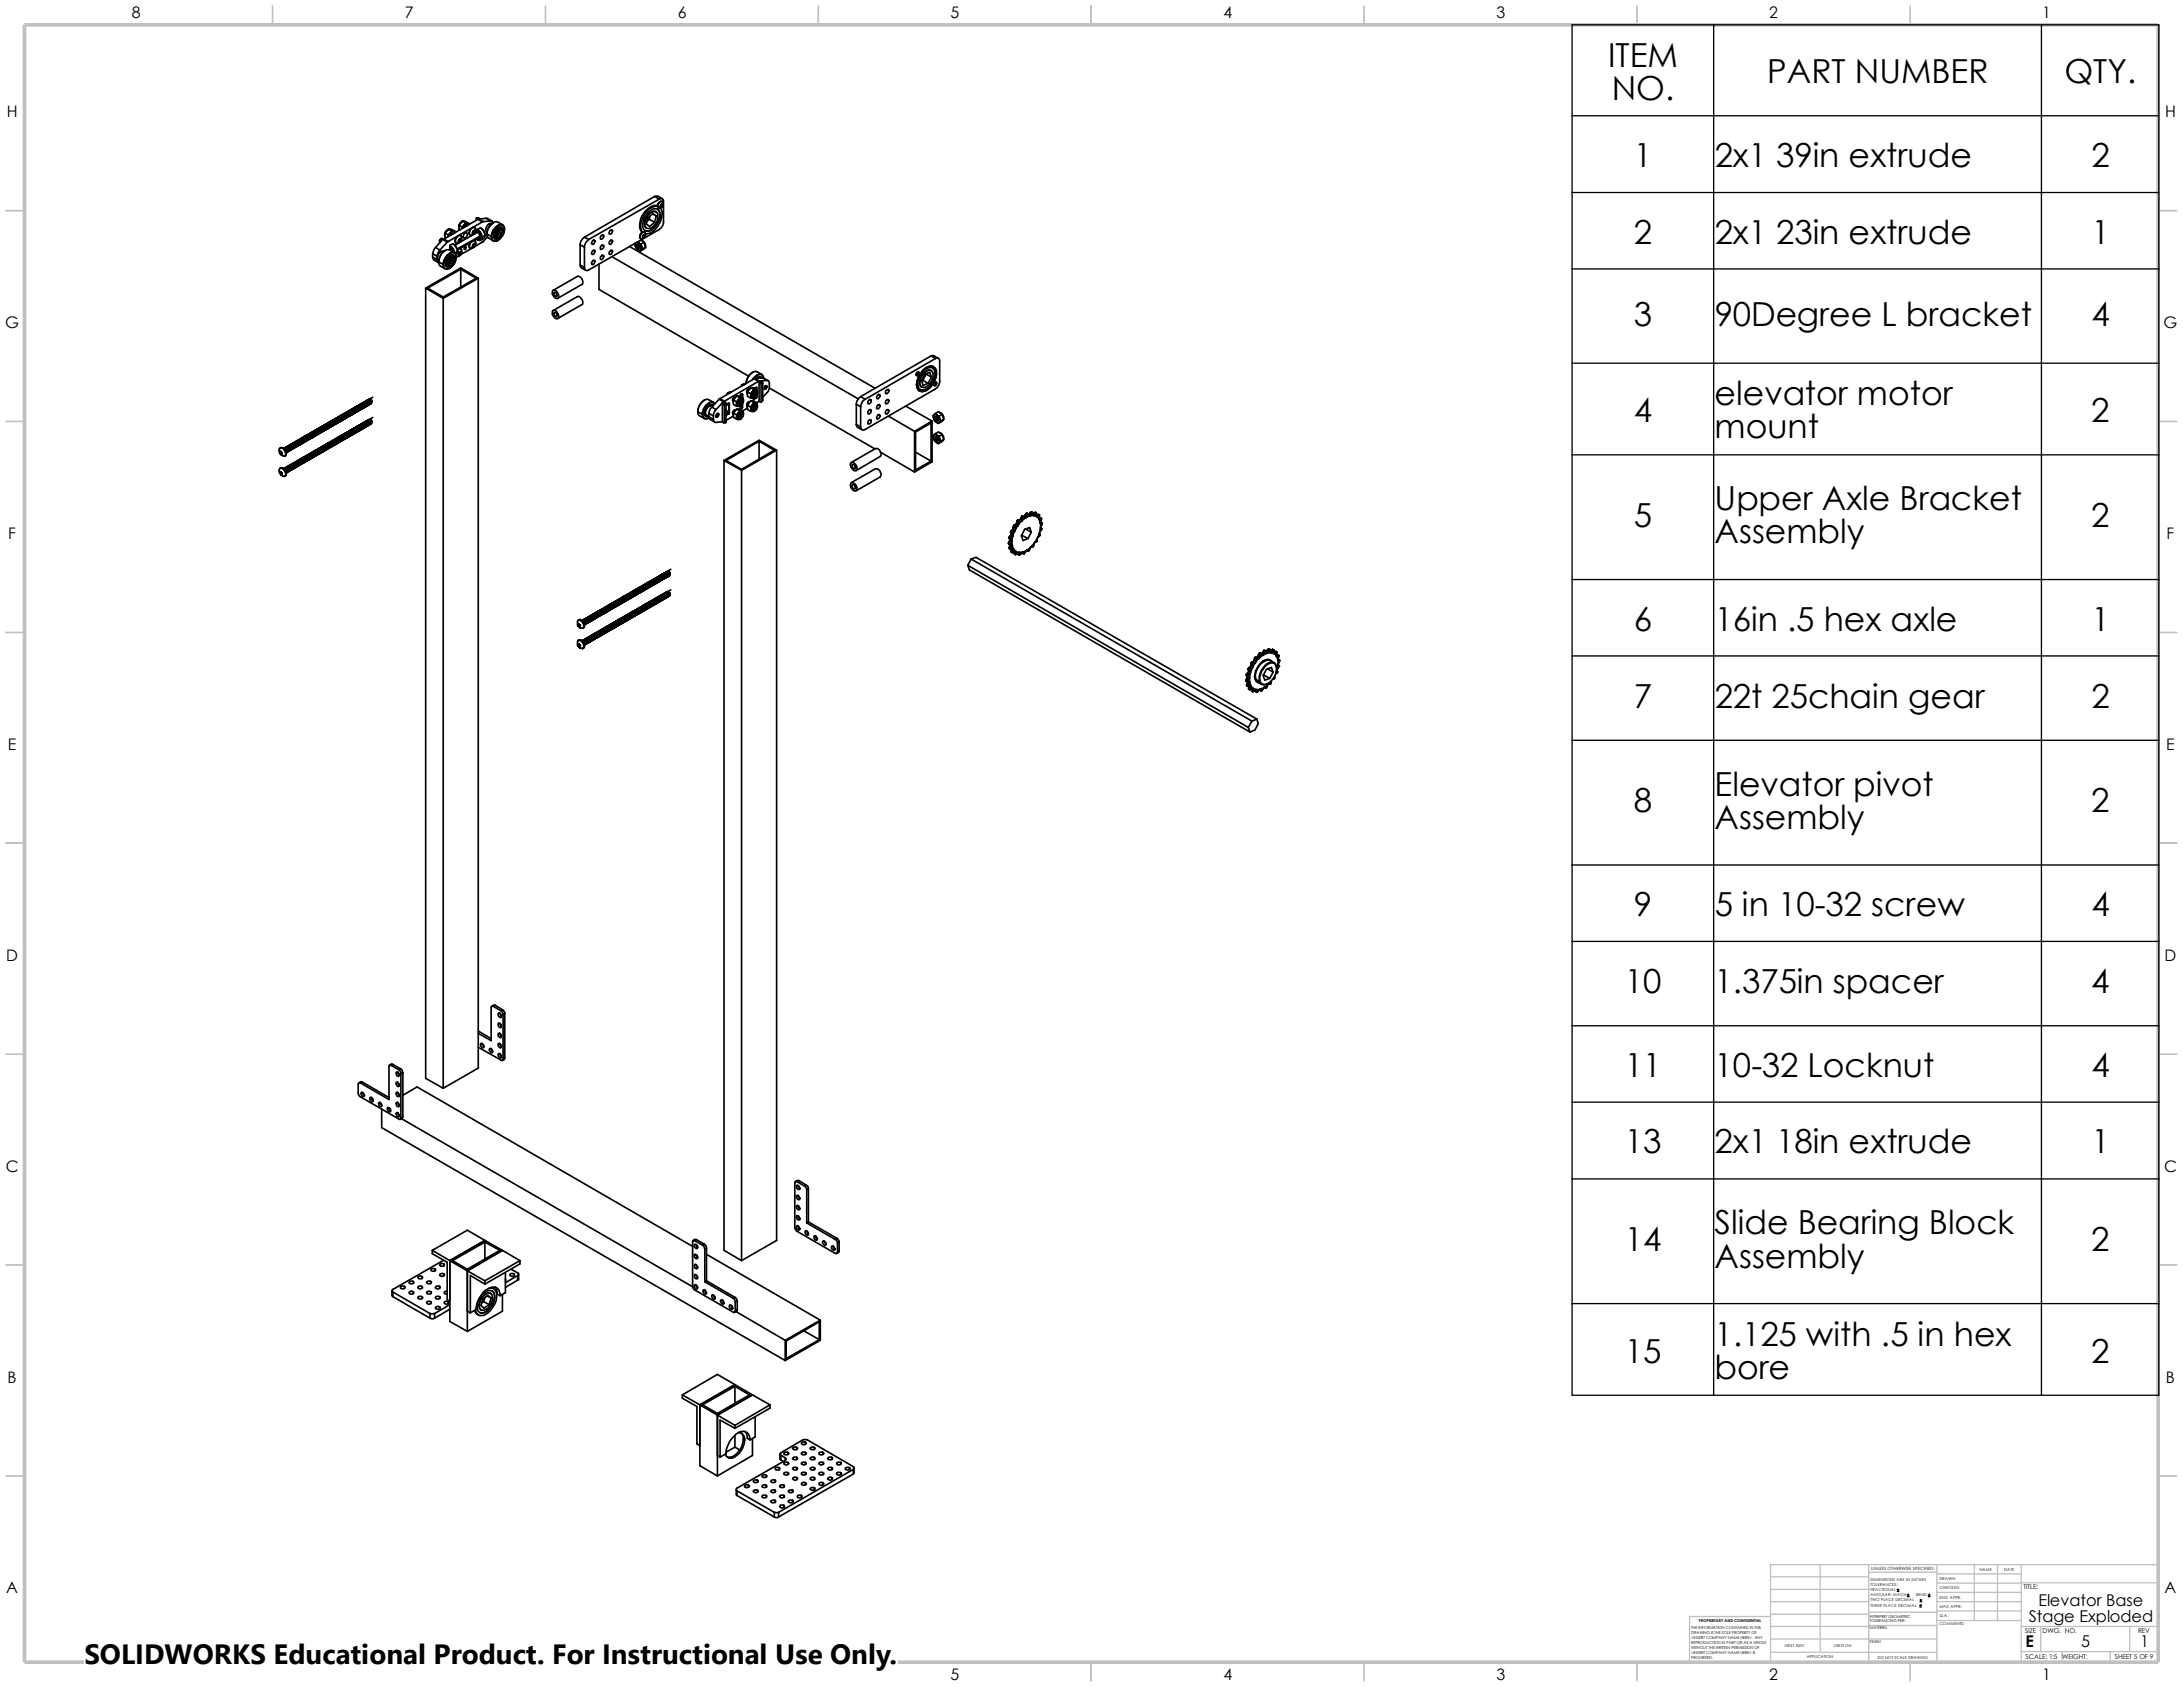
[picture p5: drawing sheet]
<svg xmlns="http://www.w3.org/2000/svg" width="279mm" height="216mm" viewBox="0 0 279 216" stroke-linecap="round" stroke-linejoin="round" font-family="sans-serif">
<defs><g id="words">
<g font-size="4.2">
<text x="205.8" y="8.6">ITEM</text>
<text x="226.2" y="10.7">PART NUMBER</text>
<text x="264.2" y="10.7">QTY.</text>
<text x="206.3" y="12.8">NO.</text>
<text x="209.1" y="21.4">1</text>
<text x="219.5" y="21.4">2x1 39in extrude</text>
<text x="267.7" y="21.4">2</text>
<text x="209.1" y="31.2">2</text>
<text x="219.5" y="31.2">2x1 23in extrude</text>
<text x="267.7" y="31.2">1</text>
<text x="209.1" y="41.7">3</text>
<text x="219.5" y="41.7">90Degree L bracket</text>
<text x="267.7" y="41.7">4</text>
<text x="209.1" y="54">4</text>
<text x="219.5" y="51.9">elevator motor</text>
<text x="267.6" y="54">2</text>
<text x="219.5" y="56.1">mount</text>
<text x="219.5" y="65.3">Upper Axle Bracket</text>
<text x="209.1" y="67.4">5</text>
<text x="219.5" y="69.6">Assembly</text>
<text x="267.6" y="67.4">2</text>
<text x="209.1" y="80.7">6</text>
<text x="219.5" y="80.7">16in .5 hex axle</text>
<text x="267.7" y="80.7">1</text>
<text x="209.1" y="90.6">7</text>
<text x="219.5" y="90.6">22t 25chain gear</text>
<text x="267.7" y="90.6">2</text>
<text x="219.5" y="101.9">Elevator pivot</text>
<text x="209.1" y="104">8</text>
<text x="219.5" y="106.1">Assembly</text>
<text x="267.6" y="104">2</text>
<text x="209.1" y="117.3">9</text>
<text x="219.5" y="117.3">5 in 10-32 screw</text>
<text x="267.7" y="117.3">4</text>
<text x="207.9" y="127.1">10</text>
<text x="219.5" y="127.1">1.375in spacer</text>
<text x="267.7" y="127.1">4</text>
<text x="207.9" y="137.8">11</text>
<text x="219.5" y="137.8">10-32 Locknut</text>
<text x="267.7" y="137.8">4</text>
<text x="207.9" y="147.6">13</text>
<text x="219.5" y="147.6">2x1 18in extrude</text>
<text x="267.7" y="147.6">1</text>
<text x="207.9" y="160.1">14</text>
<text x="219.5" y="158">Slide Bearing Block</text>
<text x="267.6" y="160.1">2</text>
<text x="219.5" y="162.2">Assembly</text>
<text x="219.5" y="172.3">1.125 with .5 in hex</text>
<text x="207.9" y="174.4">15</text>
<text x="219.5" y="176.5">bore</text>
<text x="267.6" y="174.4">2</text>
</g>
<text font-size="3.6" x="10.8" y="213">SOLIDWORKS Educational Product. For Instructional Use Only.</text>
<g font-size="2.1">
<text x="259.7" y="207.5">Stage Exploded</text>
<text x="260.9" y="205.5">Elevator Base</text>
<text x="259.2" y="210.8">E</text>
<text x="266.4" y="210.8">5</text>
<text x="273.9" y="210.8">1</text>
</g>
<g font-size="2">
<text x="16.9" y="2.3">8</text>
<text x="51.8" y="2.3">7</text>
<text x="86.7" y="2.3">6</text>
<text x="121.7" y="2.3">5</text>
<text x="156.6" y="2.3">4</text>
<text x="191.5" y="2.3">3</text>
<text x="226.4" y="2.3">2</text>
<text x="261.4" y="2.3">1</text>
<text x=".9" y="15">H</text>
<text x="277.1" y="15">H</text>
<text x=".7" y="42">G</text>
<text x="276.9" y="42">G</text>
<text x="1.1" y="69">F</text>
<text x="277.3" y="69">F</text>
<text x="1" y="96">E</text>
<text x="277.2" y="96">E</text>
<text x=".8" y="123">D</text>
<text x="277" y="123">D</text>
<text x=".8" y="149.9">C</text>
<text x="277" y="149.9">C</text>
<text x="1" y="177">B</text>
<text x="277.2" y="177">B</text>
<text x=".8" y="203.9">A</text>
<text x="277" y="203.9">A</text>
<text x="121.7" y="215.1">5</text>
<text x="156.6" y="215.1">4</text>
<text x="191.5" y="215.1">3</text>
<text x="226.4" y="215.1">2</text>
<text x="261.4" y="215.1">1</text>
</g>
<g font-size=".8">
<text x="259" y="203.4">TITLE:</text>
<text x="259.2" y="209">SIZE</text>
<text x="261.4" y="209">DWG. NO.</text>
<text x="273.6" y="209">REV</text>
<text x="259.2" y="212.3">SCALE: 1:5 WEIGHT:</text>
<text x="270.7" y="212.3">SHEET 5 OF 9</text>
</g>
<text font-size=".6" x="239.5" y="200.9">UNLESS OTHERWISE SPECIFIED:</text>
<g font-size=".5">
<text x="239.4" y="202.3">DIMENSIONS ARE IN INCHES</text>
<text x="239.4" y="202.9">TOLERANCES:</text>
<text x="239.4" y="203.6">FRACTIONAL</text>
<text x="248.2" y="203.4">CHECKED</text>
<text x="248.2" y="202.2">DRAWN</text>
<text x="253.4" y="201">NAME</text>
<text x="256.5" y="201">DATE</text>
<text x="216.5" y="208.5">THE INFORMATION CONTAINED IN THIS</text>
<text x="216.5" y="209.1">DRAWING IS THE SOLE PROPERTY OF</text>
<text x="216.5" y="209.7">&lt;INSERT COMPANY NAME HERE&gt;. ANY</text>
<text x="217.4" y="207.6">PROPRIETARY AND CONFIDENTIAL</text>
<text x="239.3" y="208.5">MATERIAL</text>
<text x="239.3" y="207">INTERPRET GEOMETRIC</text>
<text x="239.3" y="207.6">TOLERANCING PER:</text>
<text x="239.4" y="204.3">ANGULAR: MACH</text>
<text x="239.4" y="204.9">TWO PLACE DECIMAL</text>
<text x="239.4" y="205.6">THREE PLACE DECIMAL</text>
<text x="245.2" y="204.3">BEND</text>
<text x="248.2" y="208">COMMENTS:</text>
<text x="248.2" y="207">Q.A.</text>
<text x="248.2" y="205.8">MFG APPR.</text>
<text x="248.2" y="204.6">ENG APPR.</text>
<text x="216.5" y="210.4">REPRODUCTION IN PART OR AS A WHOLE</text>
<text x="216.5" y="211">WITHOUT THE WRITTEN PERMISSION OF</text>
<text x="216.5" y="211.6">&lt;INSERT COMPANY NAME HERE&gt; IS</text>
<text x="216.5" y="212.3">PROHIBITED.</text>
<text x="228.4" y="210.8">NEXT ASSY</text>
<text x="231.3" y="212.2">APPLICATION</text>
<text x="234.7" y="210.8">USED ON</text>
<text x="239.3" y="210.2">FINISH</text>
<text x="240.3" y="212.3">DO NOT SCALE DRAWING</text>
</g>
</g></defs>
<g fill="none" stroke="#c0c0c0" stroke-width=".17">
<path d="M226.6 206.9h-10.4v5.8M226.6 209.8h21.3M226.6 201.8h12.6M226.6 205h12.6M226.6 203.4h12.6M226.6 206.6h12.6M226.6 208.2h12.6M226.6 211.5h21.3M233 200.2v11.3M239.2 206.3h8.7M239.2 201.2h8.7M239.2 208h8.7"/>
<path d="M239.2 200.2v12.5M247.9 206.2h10.8M247.9 205h10.8M247.9 201.4h10.8M247.9 202.6h10.8M247.9 203.8h10.8M247.9 200.2v12.5M247.9 207.4h10.8M252.7 200.2v7.2M255.7 200.2v7.2M258.7 208.2h17.5M258.7 202.6h17.5"/>
<path d="M258.7 211.4h17.5M258.7 200.2v12.5M261.2 208.2v3.2M263.9 211.4v1.3M270.1 211.4v1.3M272.6 208.2v3.2M276.2 200.2h-49.6v12.5"/>
</g>
<g fill="none" stroke="#c0c0c0" stroke-width=".21">
<path d="M34.9 .8v2.4M69.8 .8v2.4M104.7 .8v2.4M139.7 .8v2.4M174.6 .8v2.4M209.5 .8v2.4M244.5 .8v2.4M.8 27h2.3M276.2 27h2.4M.8 53.9h2.3M276.2 53.9h2.4M.8 80.9h2.3"/>
<path d="M276.2 80.9h2.4M.8 107.9h2.3M276.2 107.9h2.4M.8 134.9h2.3M276.2 134.9h2.4M.8 161.9h2.3M276.2 161.9h2.4M.8 188.9h2.3M276.2 188.9h2.4M34.9 212.7v2.4M69.8 212.7v2.4M104.7 212.7v2.4"/>
<path d="M139.7 212.7v2.4M174.6 212.7v2.4M209.5 212.7v2.4M244.5 212.7v2.4"/>
</g>
<path d="M3.1 3.2h273.1v209.5h-273.1z" fill="none" stroke="#c0c0c0" stroke-width=".47"/>
<g fill="none" stroke="#000" stroke-width=".21">
<path d="M54.5 36.9v101.1l2.2 1.3M54.5 36.9l2.2 1.3M54.7 36.9l4.3-2.4 2 1.1-4.3 2.4zM55.4 32.9l.1 .4 .6 .3-.1-.2v-.2M55.4 32.5l.6 .3M55.4 32.9l.6 .3M55.4 32.5v.4M55.8 31.7l.5 .3M55.8 31.7l-.3 .3-.1 .5M56 32.8v.4M56.1 33.5l.2 .5 .6 .4M56.1 33.5l.6 .3"/>
<path d="M56.3 32l-.3 .4v.4M56.3 30.7v.4M56.3 32.3a.7 .7 0 0 0-.1 1M56.3 32.3l.3 .1M56.3 30.7l.2 .1-.7 .9M56.4 30.6h.1M56.5 30.6l.7 .4M56.5 30.6l-.2 .1M56.6 30.5l.1 .1h.1M56.6 30.5l-.3 .2M56.6 30.5l-.1 .1M56.7 33.8a.52 .52 0 0 0 .3 .6 .52 .52 0 0 0 .6-.1"/>
<path d="M56.7 38.2v101.1M56.8 32.2l-.2-.1-.3 .2M56.8 30.6l.6 .3M57 32a1.92 1.92 0 0 0-.9 1.5M57 29.8l-.1 .5 .1 .1M57 29.8l.4 .3M57.1 33.7v.2l.1 .1M57.1 33.7a.29 .29 0 0 0 .1 .3 .29 .29 0 0 0 .3 0M57.1 33.7h.1M57.2 33.5h.1M57.2 33.5v.1M57.2 33.6h.1"/>
<path d="M57.2 33.6v.1M57.2 33.7h.1M57.2 33.7v.1M57.2 33.5l.2 .1M57.2 33.5l.2 .2M57.2 33.6l.2 .1M57.2 33.7l.2 .1M57.2 33.7l.2 .2M57.2 33.8l.2 .1M57.2 31l-.9 1M57.2 33.4h.1M57.2 33.4l.2 .1"/>
<path d="M57.2 33.4l.2 .2M57.2 33.8l.2 .2M57.2 33.8h.1M57.2 33.8l.1 .1M57.3 33.3h.1M57.3 32.7a.62 .62 0 0 1 1-.1 1.46 1.46 0 0 1-1.2 1.8h-.1a1.24 1.24 0 0 1 .3-1.7zM57.3 33.9h.1M57.3 33.3l.2 .1M57.3 33.3l.1 .1M57.3 33.9l.2 .1M57.3 33.3v.1M57.3 33.4h.1"/>
<path d="M57.3 33.4l.1 .1M57.3 33.4h-.1M57.3 33.3l-.1 .1M57.3 33.2h.1M57.3 33.2v.1M57.3 33.2l.2 .1M57.3 33.2l.2 .2M57.4 29.4a.71 .71 0 0 0-.5 .9M57.4 29.4l-.3 .2M57.4 30.1v.2M57.4 33.1v.1M57.4 33.1h.1"/>
<path d="M57.4 33.1l.2 .1M57.4 33.1l.1 .2M57.4 33.8v.1M57.4 33.7v.1M57.4 33.7h.1M57.4 33.2l.1 .1M57.4 30.9l-.2 .1M57.4 33.1l-.1 .1M57.4 33.8h.1M57.4 33.5h.1M57.4 33.6h.1M57.4 33.9h.1"/>
<path d="M57.4 29.3l-.4 .5M57.4 29.3h.2M57.4 33.9v.1M57.4 33.6v.1M57.4 33.5v.1M57.4 33.1l.2 .2M57.4 29.3l.4 .2M57.4 34h.1M57.4 33.1h.2M57.4 33.4v.1M57.4 33.4h.1M57.5 33h.1"/>
<path d="M57.5 33l-.1 .1M57.5 33.3h.1M57.5 33.4h.1M57.5 34h.1M57.5 29.3h.1M57.5 33l.2 .1M57.5 34h.2M57.5 33v.1M57.5 33.3v.1M57.5 34h-.1M57.5 33.4h-.1M57.5 33.1h.2"/>
<path d="M57.6 32.9h.1M57.6 29.3h.1M57.6 31.5l.3 .4 .1 .4M57.6 29.3l.6 .3M57.6 31.8l.2 .3M57.6 32l.5 .3M57.6 32.9v.1M57.6 33.2v.1M57.6 33.2h.1M57.6 32.9l.2 .1M57.6 32.9l.1 .2M57.6 32.9l-.1 .1"/>
<path d="M57.6 32a1 1 0 0 0-1.2 .7l-.3 .8M57.6 31.5l.4 .4 .1 .4M57.6 31.4l.4 .5 .2 .4M57.6 34h.1M57.6 33.1h.1M57.6 29.8l-.2 .4M57.6 34l-.3 .2-.2-.1M57.6 31.7l.3 .5M57.6 29.8l-.2 .3M57.6 33.7h.2M57.6 33.1v.1M57.7 32.9h.1"/>
<path d="M57.7 34h.1M57.7 32.9l.1 .1M57.7 33.1h.1M57.7 32.9l.2 .1M57.7 33.4l.3 .1M57.8 34h.1M57.8 32.9h.1M57.8 33h.1M57.8 29.9l-.1 .2 .1-.2h.2M57.8 29.5l-.2 .3M57.8 29.5l.2 .1M57.8 32.9l.2 .1"/>
<path d="M57.8 33v.1M57.8 33l-.1 .1M57.8 29.9h.2M57.8 32.9l.3 .1M57.9 32.9a.7 .7 0 0 0-.6 1M57.9 32.9h.1M57.9 32.9l.1 .1M57.9 33h.1M57.9 34h.1M57.9 33.9v.1M57.9 32.9l.2 .1M57.9 33h.2"/>
<path d="M57.9 33.9h.1M58 31.2h.1M58 33.8h.1M58 32.8a.79 .79 0 0 0-.9 .9M58 32.2l-.4-.6 .2 .3 .2 .4M58 31.2l-.4 .2v.6M58 33.5v-.2h-.2l-.2 .2v.2h.2M58 33.9h-.1M58 33.8v.1M58 33.5l-.2 .2M58 31.2l.4 .5 .1 .5M58 33.9h.1"/>
<path d="M58 33h.1M58 32.6l.2 .5M58 29.9l-.1-.1-.3 .3M58 29.6l.2 .2v-.2M58 29.6h.2M58 33.7h.1M58 33.7v.1M58 29.6l-.3 .1-.1 .1M58.1 33l-.1-.2a.64 .64 0 0 0-.9 .6v.3M58.1 33.7h.1M58.1 33h.1M58.1 33h-.1"/>
<path d="M58.1 33.1h.1M58.1 33v.1M58.1 33.6v.1M58.1 33.6h.1M58.2 33.1h.1M58.2 33.6h-.1M58.2 33.5h.1M58.2 33.4h.1M58.2 33l-.1 .1M58.2 33.1a.42 .42 0 0 0-.3-.5 .42 .42 0 0 0-.5 .3 .9 .9 0 0 0-.2 1.3l.5-.2M58.2 33.6h.1M58.2 33h.1"/>
<path d="M58.2 33.4v.1M58.2 33.3h.1M58.2 33.1v.3M58.2 33.2h.1M58.2 33.5v.1M58.3 30.9l.1 .3M58.3 30.9h.1M58.4 32.9a.53 .53 0 0 0-.3-.6 .53 .53 0 0 0-.7 .2l-.5 .7-.2 .6M58.4 32.9h.1M58.5 30.3a.31 .31 0 0 1 .3-.2 .31 .31 0 0 1 .3 .3l-.1 .5-.3 .2a.28 .28 0 0 1-.4 0 .28 .28 0 0 1 0-.4zM58.5 31.9l2.9-1.7-.1 .2-2.8 1.6M58.5 32.9h-.1"/>
<path d="M58.5 32.2v.1l-.2 .3M58.5 32.2h.1M58.5 32.2l-.3 .2M58.5 30.2l-1.1 .7M58.6 31.2l-.4 .2M58.7 32.3l.3-.1a.28 .28 0 0 1 0 .3 .28 .28 0 0 1-.3 .1zM58.7 30.7l.3-.2a.26 .26 0 0 1 0 .4 .26 .26 0 0 1-.3 0zM58.7 32.5v.1M58.7 32.6h.2M58.7 30.8v.1M58.7 30.9h.2M58.8 28.8v.6"/>
<path d="M58.8 32.6h.1M58.8 28.8l.3 .2M58.8 30.9h.1M58.8 32.5v.1M58.8 30.8v.1M58.8 30.8l-.1 .1h.1M58.9 32.3h.1M58.9 30.6h.1M58.9 32.3l-.2 .1v.2M58.9 30.6l-.2 .1v.2M58.9 32.4v-.1l-.1 .2M58.9 30.7v-.1l-.1 .2"/>
<path d="M58.9 32.4l.1 .1M58.9 32.4l-.1 .1M58.9 30.7l.1 .1M58.9 30.7l-.1 .1M59 31.8h-.1a.57 .57 0 0 1 0 .8l-.2 .2h-.3M59 30.1a.61 .61 0 0 0-.7 .8M59 34.5v2.2M59 32.3v.2M59 32.5l-.1 .1M59 30.6v.2M59 30.8l-.1 .1M59.1 28.4a.74 .74 0 0 0-.3 .9"/>
<path d="M59.2 28.4l-.3 .2M59.2 28.3l-.4 .5M59.2 28.3l.4 .1 .4 .2M59.2 28.3l.4 .2M59.3 28.3h.1M59.4 28.8l-.3 .2M59.4 29.9l.3-.1a.39 .39 0 0 1 .1 .4 .39 .39 0 0 1-.4 .3l-.1-.2zM59.4 28.8l-.2 .4-.1-.2M59.4 31.7l.2-.1a.17 .17 0 0 1 0 .2 .17 .17 0 0 1-.2 .1zM59.6 28.5l-.2 .3M59.6 28.5l.2 .1M59.8 28.8l-.4 .2"/>
<path d="M59.8 28.6h-.2l-.2 .2M59.8 28.6l.2 .1M59.8 28.6h.2M60 28.6v.1M60 31.5l.2 .3M60 29.8l.2 .3M60 31.5h.1M60 29.8h.1M60.2 29.4l.3-.3a.31 .31 0 0 1 .4 .4l-.2 .4a.49 .49 0 0 1-.6 .2v-.4zM60.2 31l-.2 .5M60.3 31l-.2 .5M60.3 31.8l-1.3 .8"/>
<path d="M60.3 29.2l-1.5 .9M60.5 30.1l-1.6 .9M60.5 31.5v.1M60.5 29.8v.1M60.5 31.6h.2M60.5 29.9h.2M60.6 31.2h.1a.27 .27 0 0 1 .1 .3 .27 .27 0 0 1-.3 .1v-.1zM60.6 29.5h.1a.3 .3 0 0 1 .1 .3 .3 .3 0 0 1-.3 .2v-.2zM60.6 31.5l.1 .1M60.6 29.8l.1 .1M60.7 31.2l-.2 .1v.3M60.7 29.5l-.2 .1v.3"/>
<path d="M60.7 31.2h.1M60.7 29.5h.1M60.7 31.5h-.2h.1M60.7 29.8h-.2h.1M60.7 30.8l.1 .1 .1 .3M60.7 31.5h-.1M60.7 29.8h-.1M60.7 30.8h.1M60.7 31.4v-.2v.3M60.7 29.7v-.2v.3M60.7 31.4h.1M60.7 31.4v.1"/>
<path d="M60.7 29.7h.1M60.7 29.7v.1M60.7 29.1a.63 .63 0 0 0-.7 .7M60.8 31.4l-.1 .2M60.8 29.7l-.1 .2M60.8 31.2v.2M60.8 29.5v.2M60.9 31.2l-.2 .3-.2 .2a.25 .25 0 0 1-.3 .1 .25 .25 0 0 1-.1-.3M61 27.9h.3M61 27.9h.1M61 27.9l.2 .2M61 27.9v.3"/>
<path d="M61.1 29.5a.78 .78 0 0 1 .3 1.1h-.3h.3M61.1 29.6l.3 .2 .1 .5M61.1 30.7h.1M61.1 29.7h.1M61.1 30.5v.1M61.1 29.7l-.4 .3M61.1 27.9l.7 .5M61.1 29.7a.51 .51 0 0 1 .2 .7h-.1M61.1 29.4l.3 .3 .2 .7M61.1 30.6v.1M61.1 27.9h-.1M61.1 29.4l.4 .3 .2 .7"/>
<path d="M61.2 28.1l-4.4 2.5M61.2 28.1l.5 .3M61.2 27.9h.1M61.2 35.6l-4.5 2.6M61.2 35.6v101.1l-4.5 2.6M61.2 35.6l-2.2-1.3-4.5 2.6M61.3 27.9l.1 .1 .8-.1M61.5 29.2h.1M61.5 29.2l-.4 .2v.3M61.5 29.2l.4 .4 .2 .5M61.5 30.3l-.1 .2M61.5 30.3l-.1 .3-.3-.1"/>
<path d="M61.5 30.3h.1M61.5 29.2l.3 .3 .3 .6M61.6 30.4l-.1 .3h-.3l-.1-.1M61.6 30.4h.1M61.7 30.4a.33 .33 0 0 1-.2 .3 .33 .33 0 0 1-.4 0M61.7 28.4l-1.2 .7M61.8 28.4h-.1M62.1 30.1l-.1 .3-.5 .3M62.1 30.1h.1M62.1 30.1l-.4 .3M62.2 27.9l.8 .4M62.2 27.9l.6 .4"/>
<path d="M62.3 29.9a.49 .49 0 0 0 .3 .6l.5 .3M62.3 29.9l.6 .4M62.4 30.3l-.6 .7-1 .5M62.5 28.7a.76 .76 0 0 0-.2 1.1h.1M62.5 28.7l.2 .1M62.8 28.3h.1l.2 .2M62.8 28.3l-1 .1M62.9 30.3a.53 .53 0 0 0 .2 .5 .53 .53 0 0 0 .7-.1M63 28.6h-.2l-.3 .1M63.1 28.5a1.7 1.7 0 0 0-.8 1.5M63.2 28.5h-.1M63.2 30.1l.2 .3"/>
<path d="M63.2 30.1h.1M63.2 30.1l.2 .3h.3M63.4 29.9v.1M63.4 30h.1M63.4 30v.1M63.4 30.1h.1M63.4 30.1v.1M63.4 30.2h.1M63.4 29.9l.2 .1M63.4 30l.1 .1M63.4 30.1l.1 .1M63.4 30.1l.1 .2"/>
<path d="M63.4 30.2l.1 .1M63.4 30.2l.2 .1M63.4 29.9h.1M63.4 29.8h.1M63.4 29.8v.1M63.4 30.2v.1M63.4 30.3h.1M63.4 29.8l.2 .1M63.4 29.8l.2 .2M63.4 30.2l.2 .2M63.4 30.3l.2 .1M63.4 30.3l.3 .1"/>
<path d="M63.5 30.3v.1M63.5 29.8h.1M63.5 29.7h.1M63.5 30.4h.1M63.5 29.8l.1 .1M63.5 29.7l.2 .1M63.5 29.7l.1 .1M63.5 30.3l.2 .1M63.5 30.3h.1M63.5 29.7v.1M63.5 29.8h-.1M63.5 29.6h.1"/>
<path d="M63.5 29.6l.2 .1M63.5 29.6v.1M63.5 29.6l.2 .2M63.5 29.5v.1M63.5 30.1h.1M63.5 30.2h.1M63.5 30.1v.1M63.5 30.3l.1 .1M63.5 29.5h.1M63.5 29.5l.3 .2M63.5 30.2v.1M63.5 29.6l.3 .1"/>
<path d="M63.6 30.4h.1M63.6 29.5h.1M63.6 29.5l.2 .1M63.6 30h.1M63.6 30.3h.1M63.6 30.1h-.1M63.6 29.9h.1M63.6 29.5l.2 .2M63.6 29.8v.1M63.6 29.9v.1M63.6 29a.56 .56 0 0 1 .8-.2 .56 .56 0 0 1 .2 .7 1.47 1.47 0 0 1-1.3 1.4 .87 .87 0 0 1-.1-1.4zM63.6 29.8h.1"/>
<path d="M63.7 29.4v.1M63.7 29.8h.1M63.7 30.4h.1M63.7 30.4v.1M63.7 29.5h.1M63.7 29.4l.2 .1M63.7 30.4h-.1M63.7 29.8h-.1M63.7 29.5l.1 .1M63.7 29.4h.1M63.7 29.7h.1M63.7 30.5h.2"/>
<path d="M63.7 30.5h.1M63.7 29.7v.1M63.8 29.6h.1M63.8 29.7h.1M63.8 30.5h.1M63.8 29.4l.1 .1M63.8 29.6v.1M63.8 29.3h.1M63.8 30.5l-.3 .1h-.2M63.8 30.1l.2 .1M63.8 29.3l.2 .1M63.8 29.3l.2 .2"/>
<path d="M63.8 29.3v.1M63.8 29.5h.1M63.8 29.5v.1M63.9 29.5h.1M63.9 29.3l.2 .1M63.9 29.3h-.1M63.9 29.8l.2 .2M63.9 29.3h.1M63.9 30.5h.1M63.9 29.3h.2M63.9 30.4h.1M64 30.4h.1"/>
<path d="M64 29.5h.1M64 29.3l.1 .1M64 30.4l-.1 .1M64 29.3h.1M64 29.3l.3 .1M64 29.4v.1M64 29.4h.1M64.1 30.4h.1M64.1 29.3h.1M64.1 29.4h.1M64.1 29.3l.2 .1M64.1 30.4h-.1"/>
<path d="M64.1 29.3a.69 .69 0 0 0-.6 1M64.1 30.3h.1M64.1 29.2a.91 .91 0 0 0-.9 .9M64.1 30v-.3h-.1l-.2 .2v.2l.2 .1M64.1 30.3v.1M64.1 30l-.1 .2M64.2 29l.1 .5M64.2 29.4h.1M64.2 30.2h.1M64.2 29.4h-.1M64.2 30.3h.1M64.3 30.1h.1"/>
<path d="M64.3 30.1l-.1 .1M64.3 30.2l-.1 .1M64.3 29.4h.1M64.3 29.4a.4 .4 0 0 0-.4-.2 .4 .4 0 0 0-.4 .3l-.2 .3-.1 .3M64.3 28.7a1.15 1.15 0 0 0-1-.3 1.79 1.79 0 0 0-1 1.5M64.3 29.5h.1M64.3 30h.1M64.3 30v.1M64.3 29.4v.1M64.3 29.5a.42 .42 0 0 0-.2-.5 .42 .42 0 0 0-.6 .3 .93 .93 0 0 0-.2 1.2 .36 .36 0 0 0 .5 0M64.3 29.9h.1M64.3 29.8h.1"/>
<path d="M64.3 29.9v.1M64.4 29.8h.1M64.4 29.7h.1M64.4 29.6v.2M64.4 29.6h.1M64.4 29.5v.1M64.4 29.8l-.1 .1M64.4 29.8h-.1M64.4 29.5h.1M64.6 29.3a.54 .54 0 0 0-.4-.6 .54 .54 0 0 0-.6 .2l-.5 .5-.2 .9M70.7 37.3a.48 .48 0 0 1 .5-.1 .48 .48 0 0 1 .3 .4v.2a.33 .33 0 0 1-.2 .4 .33 .33 0 0 1-.4-.3l-.2-.3zM70.7 39.8h.1a.73 .73 0 0 1 .7 .9 .62 .62 0 0 1-.8-.7z"/>
<path d="M70.8 37.2l3.1-1.8a.66 .66 0 0 1 .6 .3 .66 .66 0 0 1 0 .7l-3.1 1.8M70.8 39.8l3.1-1.8a.73 .73 0 0 1 .6 .9l-3.1 1.9M70.9 37.5l.1-.1a.34 .34 0 0 1 .2 .5h-.1l-.1-.1zM74.3 33.9l.1 .4 .6 .3M74.3 31.3l.5 .3M74.3 31.3v2.6M74.3 33.9l.5 .3M74.8 31.6v2.6M74.8 30.4l.6 .2M74.8 30.4a1.33 1.33 0 0 0-.5 .9M75.4 30.6a1.33 1.33 0 0 0-.6 1M75.8 30.9l.2-.2a.32 .32 0 0 1 .1 .4 .32 .32 0 0 1-.3 .1l-.1-.1z"/>
<path d="M75.8 33.5l.2-.2a.33 .33 0 0 1 .1 .4 .33 .33 0 0 1-.3 .2l-.1-.2zM75.9 32.1l.1-.1a.3 .3 0 0 1 .1 .4 .3 .3 0 0 1-.4 .1v-.1zM75.9 30.7l.3 .2M75.9 32l.3 .2M75.9 33.3l.3 .1M76.7 33.8v3.2l19.1 11.1M76.9 31.5l.2-.1a.28 .28 0 0 1 .1 .4 .28 .28 0 0 1-.4 0zM76.9 32.9l.2-.3a.3 .3 0 0 1 .1 .4 .3 .3 0 0 1-.4 .1zM77 30.1h.1a.3 .3 0 0 1 .1 .3 .3 .3 0 0 1-.4 .2zM77 30.1l.3 .1M77 31.4l.3 .1M77 32.7l.3 .1"/>
<path d="M78 29.6l.3-.2a.3 .3 0 0 1 0 .4 .3 .3 0 0 1-.3 .1zM78 30.9l.3-.2a.32 .32 0 0 1 0 .4 .32 .32 0 0 1-.3 .1l-.1-.1zM78.1 32.1l.2-.1a.3 .3 0 0 1 0 .4 .3 .3 0 0 1-.3 .1l-.1-.1zM78.2 32l.2 .2M78.2 29.4l.2 .1M78.2 30.7l.2 .2M78.3 32.9l31.6 18.2M80.6 31.5l31.4 18.2M81.3 31.5l.4 .5M81.3 31.1v.4M81.4 31.1l-.1 .4M81.5 31.4v.1"/>
<path d="M81.5 31.4a.2 .2 0 0 1 .2-.1 .2 .2 0 0 1 .2 .2M81.5 31.4l.1-.2 .3 .3M81.5 31.5l.2 .3h.2v-.2M81.5 31l.3 .1M81.5 31.3v.2M81.5 31.5l.1 .1M81.6 31.6l.1 .1M81.6 30.9l.2 .2M81.6 31.4v.2l.1 .1M81.7 31.3l-.1 .2 .1 .2M81.7 31.3v.3l.2 .2M81.7 31.3l-.1 .3"/>
<path d="M81.7 32l.3 .1M81.7 32l.1 .1 .2-.1M81.7 31.7h.2M81.7 31.3v.2l.2 .2M81.8 31.1l.3 .5M81.8 31.1l.2 .1M81.8 31.3l.1 .3M81.8 31.4l.1 .2M81.8 31.7h.1M81.9 31.7l-.2-.1v-.3l.2 .4M81.9 31.5v.1M81.9 31.6h.1"/>
<path d="M81.9 31.6v.1M82 30.7l.4 .3M82 31.2l.1 .4M82 32v.1M82 30.7a.75 .75 0 0 1 .6 .9M82.1 31.6l.2 .3M82.1 29.8l-.2 .3h.1M82.1 31.6v.3l-.1 .1M82.2 30.8l.1 .1M82.3 31.9l-.3 .1M82.3 30.3l.1 .1M82.3 30.1l.2-.1a.27 .27 0 0 1 .1 .3 .27 .27 0 0 1-.3 .1z"/>
<path d="M82.3 30.2v.1M82.3 30.2l.2 .1M82.4 31l.2 .6M82.4 31l-.4 .2M82.4 30.1l-.1 .1M82.4 30.1h.1M82.5 30.3l-.1 .1M82.5 31.7v.1M82.5 31.7l-.5 .4M82.5 29.7a.55 .55 0 0 0-.5 .3 .55 .55 0 0 0 0 .6M82.5 30.1h-.1M82.5 30.1h.1"/>
<path d="M82.5 31.7h.1M82.5 30.1h-.2v.2M82.5 30.1v.2M82.5 31.3h.1M82.6 30.1l-.1 .2M82.6 29.8v.1a.53 .53 0 0 1-.6 .7 .57 .57 0 0 1 .5-.9l.1 .1M82.6 31.6l-.1 .1M82.6 31.6l-.3 .3M82.8 27.3a1.05 1.05 0 0 1 1.4-.5 1.35 1.35 0 0 1 0 1.6 1.5 1.5 0 0 1-1.7 1.1 1.62 1.62 0 0 1 .2-2zM83 27.5l.3-.3a.53 .53 0 0 1 .7-.1 .53 .53 0 0 1 .2 .7 1.57 1.57 0 0 1-1.3 1.5 .62 .62 0 0 1-.4-1zM83.1 28.1l.7 .3M83.1 28.1l-.3 .2"/>
<path d="M83.2 27.6l-.1 .5M83.5 27.3l.5 .3M83.8 25.1h.4l.6 .3M83.8 25.1l-9 5.3M83.8 25.1l.6 .4M84 27.1a.84 .84 0 0 0-1 .4 1.27 1.27 0 0 0-.3 1.6l.1 .1M84 27.6l-.2 .8M84 27.6l-.4-.3-.7 .6-.2 .8 .4 .3 .7-.6M84.2 26.4a1.52 1.52 0 0 0-1.7 .7 2.5 2.5 0 0 0-.5 2.3l.2 .3M84.2 26.4a1.8 1.8 0 0 0-1.7 1.1 1.97 1.97 0 0 0-.2 2.2M84.2 26.8l.3 .5-.1 .6M84.4 25.5a.34 .34 0 0 1 .4 0 .34 .34 0 0 1 .1 .3v2.6a1.33 1.33 0 0 1-.5 1l-9 5.1a.33 .33 0 0 1-.4 .1 .33 .33 0 0 1-.2-.4"/>
<path d="M84.4 25.9l-.2 .3M84.4 25.5l-9 5.1M84.4 27.9a2.13 2.13 0 0 1-1.6 1.7l-.3-.1M84.4 27.9h.1M84.5 26.6a1.89 1.89 0 0 1-.2 2.1 1.98 1.98 0 0 1-1.7 1.2M84.6 26.4v.1M84.6 26.3h.1M84.6 26.2l.2-.1a.25 .25 0 0 1 .1 .3 .25 .25 0 0 1-.3 .1l-.1-.1zM84.6 26.3l.2 .1M84.7 26.2h.1M84.7 26.2l-.1 .1M84.8 26.4l-.2 .1"/>
<path d="M84.8 26.2h.1M84.8 26.2h-.2v.2M84.8 25.9l.1 .1-.1 .4-.3 .2h-.2a.57 .57 0 0 1 .5-.8v.1M84.8 25.8a.54 .54 0 0 0-.5 .2 .54 .54 0 0 0 0 .6M84.8 26.2v.2M35.8 60a.5 .5 0 0 1 .7 .4l.1 .4-.2 .2M35.8 57.4h.1a.61 .61 0 0 1 .7 .7l-.1 .2-.1 .1M35.9 58h.1M35.9 57.9h.1M35.9 59.9a.68 .68 0 0 1 .6 .3 .68 .68 0 0 1 0 .7l-.1 .1M35.9 57.3a.59 .59 0 0 1 .7 .6v.3l-.2 .1M35.9 57.9v.1"/>
<path d="M35.9 57.8v.1M35.9 57.9v-.2v.2M35.9 58l.1 .1M36 57.9h.1M36 57.9l-.1 .1M36 58.1h.1M36 58l.1 .1h-.1M36 58h.1M36 58h.1h-.1M36.1 57.9v.1h-.1M36.1 57.9l-.2 .1M36.2 58.3l-.3-.2a.52 .52 0 0 1 0-.8 .78 .78 0 0 1 .6 1l-.3 .1"/>
<path d="M36.2 59.9l.2 .2 .3 .5M36.2 57.3l.3 .4 .2 .3M36.3 60l.3 .1 .1 .1-.2-.2zM36.3 57.4h.3l.1 .3-.1-.2zM36.4 57.4l.2 .3M36.4 57.4a.34 .34 0 0 1 .3 .5M36.4 57.4a.34 .34 0 0 1 .3 .1 .34 .34 0 0 1 0 .4h.1M36.4 57.4h.1M36.4 59.9h.3l.1 .3-.1-.2zM36.4 57.3h.3l.1 .3-.1-.2zM36.4 59.9a.34 .34 0 0 1 .3 .2 .34 .34 0 0 1 0 .4h.1M36.5 59.9h.2l.2 .2"/>
<path d="M36.5 57.3h.2l.2 .2M36.5 57.3h.1M36.5 59.9h.1M36.6 59.8a.34 .34 0 0 1 .3 .2 .34 .34 0 0 1 .1 .3M36.6 57.7v.2M36.6 57.2a.34 .34 0 0 1 .3 .2 .34 .34 0 0 1 .1 .3M36.6 57.2h.1M36.6 59.8h.1M36.6 59.8a.32 .32 0 0 1 .3 .2 .32 .32 0 0 1 0 .3M36.6 57.2a.32 .32 0 0 1 .3 .2 .32 .32 0 0 1 0 .3M36.7 59.8l.3 .1v.1l-.1-.2zM36.7 57.2l.3 .1v.1l-.1-.2z"/>
<path d="M36.7 57.7l-.1 .2M36.7 57.7v.2M36.7 59.7a.34 .34 0 0 1 .4 .2 .34 .34 0 0 1 0 .3M36.7 57.1l.3 .1 .1 .2M36.7 57.1h.1M36.7 59.7h.1M36.7 59.7a.39 .39 0 0 1 .4 .5h-.1M36.7 57.2h.3l.1 .2M36.8 59.7a.32 .32 0 0 1 .3 .1 .32 .32 0 0 1 0 .4M36.8 57.1a.32 .32 0 0 1 .3 .2 .32 .32 0 0 1 0 .3M36.8 59.7a.34 .34 0 0 1 .4 .1 .34 .34 0 0 1 0 .4M36.8 57.6l.1 .1-.2 .1"/>
<path d="M36.8 57.1a.34 .34 0 0 1 .4 .2 .34 .34 0 0 1 0 .3M36.8 57.6v.2M36.8 59.7h.1M36.8 57.1h.1M36.9 57.1h.3l.1 .2-.2-.2zM36.9 57.5v.2l-.1 .1M36.9 57.5v.3M37 59.6l.3 .1v.2M37 59.6h.2l.1 .3M37 57l.2 .1 .1 .2M37 57h.1M37 59.6h.1"/>
<path d="M37 57.4l.1 .1-.1 .2M37 57a.34 .34 0 0 1 .4 .1 .34 .34 0 0 1 0 .4M37 57.4v.3M37 59.6a.29 .29 0 0 1 .4 .2 .29 .29 0 0 1-.1 .3v-.2M37 57a.32 .32 0 0 1 .4 .1 .32 .32 0 0 1-.1 .4M37.1 59.6h.2l.2 .2M37.1 59.6h-.1a.34 .34 0 0 1 .4 .1 .34 .34 0 0 1 0 .4M37.1 56.9l.3 .1 .1 .2-.2-.3zM37.1 57.4v.2l-.1 .1M37.1 57.4v.3M37.2 59.5h.2l.1 .3M37.2 56.9a.34 .34 0 0 1 .3 .1 .34 .34 0 0 1 0 .4"/>
<path d="M37.2 56.9h.1M37.2 59.5h.1M37.2 59.5l.3 .1v.2M37.2 56.9a.32 .32 0 0 1 .3 .2 .32 .32 0 0 1 0 .3M37.3 59.5a.37 .37 0 0 1 .3 .4M37.3 57.3v.3h-.1M37.3 56.9a.38 .38 0 0 1 .3 .5M37.3 57.3v.3M37.3 56.9h.1M37.3 59.4v.1M37.3 59.5a.3 .3 0 0 1 .3 .1 .3 .3 0 0 1-.1 .4v-.2M37.3 56.9a.32 .32 0 0 1 .3 .1 .32 .32 0 0 1-.1 .4"/>
<path d="M37.3 59.4h.2l.2 .3-.2-.2zM37.3 56.8l.3 .1 .1 .2-.2-.2zM37.3 59.9v.2l-.1 .1a.34 .34 0 0 0 0-.4 .34 .34 0 0 0-.3-.2 .35 .35 0 0 1 .3 .6M37.3 57.3v.2M37.4 59.4h.1l.3 .2M37.4 59.4h.2l.2 .2M37.4 56.8l.3 .1 .1 .2M37.4 59.4h.1M37.4 56.8h.2l.2 .3M37.5 59.8v.2l-.1 .1M37.5 59.4l.1-.1 .2 .3M37.5 57.2v.2h-.1"/>
<path d="M37.5 57.2v.2M37.5 59.4h.1M37.5 59.4h.2l.1 .2M37.5 56.7h.1l.2 .3-.1-.2zM37.5 59.3h.2l.2 .3M37.5 56.7h.2l.2 .3-.1-.2zM37.5 59.3h.1M37.5 59.8v.1l-.1 .1 .1-.1v-.1M37.6 59.3l.1-.1 .3 .3M37.6 56.7l.3 .1 .1 .1M37.6 59.3h.2l.2 .2M37.6 56.7h.2l.2 .2"/>
<path d="M37.6 59.3h.1M37.6 56.6v.1M37.7 59.7v.2h-.1M37.7 59.2l.2 .1 .1 .2M37.7 59.2h.1l.2 .3M37.7 59.7v.1l-.1 .1M37.7 57.1v.2h-.1M37.7 56.6l.2 .1 .1 .2M37.7 56.6h.1l.2 .3M37.7 56.6h.1M37.7 59.2h.1M37.7 59.2h.2l.2 .2"/>
<path d="M37.7 56.6h.2l.2 .3M37.8 59.6l-.1 .3M37.8 57.1v.1l-.2 .1 .1-.1v-.1M37.8 59.6v.2v.1M37.8 59.1l.2 .1 .2 .2M37.8 59.6v.2M37.8 57v.2l-.1 .1 .1-.2M37.8 56.6h.2l.2 .2M37.8 57v.2M37.8 56.6h.1M37.8 57.2h.1M37.8 59.1h.1"/>
<path d="M37.8 59.8v.1M37.8 56.6l.1-.1 .3 .3M37.9 59.1h.2l.1 .3M37.9 56.5l.2 .1 .1 .2M37.9 59.6v.2h-.1M37.9 59.1l.2 .1 .1 .2M37.9 59.6v.2M37.9 57v.2h-.1M37.9 56.5h.2l.1 .3M37.9 56.5h.1M37.9 59.1h.1M37.9 59.1h.3l.1 .2"/>
<path d="M37.9 56.5h.2l.2 .2M37.9 59.1h.2l.2 .2M38 59.5l-.1 .3M38 59.5v.3M38 56.9v.2l-.2 .1 .1-.1v-.1M38 59.5l.1 .1-.1 .1M38 59l.2 .1 .2 .2M38 59.5l.1 .2M38 56.9l.1 .2h-.2l.1-.2M38 56.4h.2l.2 .3M38 56.9v.2M38 56.4h.1"/>
<path d="M38 59h.1M38 56.4h.1l.3 .3M38.1 59.4v.2l-.1 .1M38.1 59h.2l.1 .2M38.1 59l.3 .1v.1M38.1 59.4v.3M38.1 56.9v.2h-.1M38.1 56.4h.2l.1 .2M38.1 56.9v.1l-.1 .1M38.1 56.4h.1M38.1 59h.1M38.1 58.9h.2l.2 .3"/>
<path d="M38.1 58.9l.3 .1 .1 .2M38.1 56.3h.2l.2 .3M38.1 56.3l.3 .1 .1 .2M38.1 56.3h.1M38.1 58.9h.1M38.2 59.4l-.1 .2M38.2 59.4v.2M38.2 56.8l-.1 .3M38.2 59.4l.1 .2h-.1l.1-.1zM38.2 58.9h.2l.2 .2M38.2 56.8v.2M38.2 56.3h.2l.2 .3"/>
<path d="M38.2 56.3h.1M38.2 58.9h.1M38.3 56.3h.1M38.3 58.8h.1M38.3 59.3v.2l-.1 .1M38.3 58.8l.3 .1 .1 .2M38.3 59.3v.3M38.3 56.7v.3l-.1-.2M38.3 56.3h.3l.1 .2M38.3 56.7v.3M38.3 58.8l.2 .1 .2 .2M38.3 56.3h.2l.2 .2"/>
<path d="M38.4 58.8a.36 .36 0 0 1 .3 .5M38.4 56.2h.1l.2 .3M38.4 58.8a.34 .34 0 0 1 .3 .2 .34 .34 0 0 1 0 .3M38.4 56.2l.3 .1v.2M38.4 56.2h.1M38.4 58.8h.1M38.4 59.3l-.1 .2M38.4 59.3v.2M38.4 56.7l-.1 .2M38.4 56.7v.2M38.4 59.2l.1 .2-.1 .1 .1-.1zM38.4 58.8a.34 .34 0 0 1 .4 .1 .34 .34 0 0 1 0 .4"/>
<path d="M38.4 56.6l.1 .3h-.1l.1-.1zM38.4 56.2a.34 .34 0 0 1 .4 .1 .34 .34 0 0 1 0 .4M38.4 58.8a.32 .32 0 0 1 .4 .1 .32 .32 0 0 1-.1 .4M38.4 56.2a.32 .32 0 0 1 .4 .1 .32 .32 0 0 1-.1 .4M38.5 58.7a.34 .34 0 0 1 .3 .2 .34 .34 0 0 1 0 .3 .33 .33 0 0 0 0-.3 .33 .33 0 0 0-.3-.2zM38.5 56.1l.2 .1 .2 .2-.1-.2zM38.5 59.2v.2h-.1M38.5 59.2v.2M38.5 56.6v.2l-.1 .1M38.5 56.6v.3M38.6 58.7l.3 .1v.2M38.6 56.1h.1l.2 .2"/>
<path d="M38.6 56.1l.3 .1v.1M38.6 56.1h.1M38.6 58.7h.1M38.6 59.1l-.1 .3M38.6 59.1v.3M38.6 56.6l-.1 .2M38.6 56.6v.2M38.7 58.7a.29 .29 0 0 1 .3 .1 .29 .29 0 0 1-.1 .4l.1-.1-.1-.1M38.7 56a.32 .32 0 0 1 .3 .2 .32 .32 0 0 1-.1 .4M38.7 59.1v.2l-.1 .1 .1-.1zM38.7 56.5l-.1 .3 .1-.1zM38.7 56a.34 .34 0 0 1 .3 .2 .34 .34 0 0 1 0 .4"/>
<path d="M38.7 56h.1M38.7 58.6a.34 .34 0 0 1 .3 .2 .34 .34 0 0 1 0 .3h.1v-.2M38.7 58.6h.2l.2 .3M38.7 58.6l.2 .1 .2 .2M38.7 56l.3 .1 .1 .2-.2-.3zM38.7 56.5v.2M38.8 58.6h.2l.2 .2M38.8 56a.34 .34 0 0 1 .3 .1 .34 .34 0 0 1 0 .4h.1M38.8 56h.1M38.8 58.5v.1M38.8 58.6h.1l.3 .2M38.8 56a.39 .39 0 0 1 .4 .5h-.1"/>
<path d="M38.9 58.5a.3 .3 0 0 1 .3 .2 .3 .3 0 0 1-.1 .4l.1-.3M38.9 58.5a.32 .32 0 0 1 .3 .2 .32 .32 0 0 1 0 .3M38.9 56.4v.2h-.1zM38.9 55.9a.32 .32 0 0 1 .3 .2 .32 .32 0 0 1 0 .3M38.9 55.9a.34 .34 0 0 1 .3 .2 .34 .34 0 0 1 0 .3M38.9 55.9h.1M38.9 58.5h.1M38.9 58.5h.2l.2 .3-.1-.3zM38.9 55.9h.2l.2 .3-.1-.2zM38.9 59v.2M38.9 56.3v.3M39 58.5h.2l.2 .2"/>
<path d="M39 55.8l.2 .1 .2 .2M39 55.8h.1M39 58.5h.1M39 55.8l.3 .2 .1 .1M39 59.1h.1M39.1 58.4a.32 .32 0 0 1 .3 .1 .32 .32 0 0 1 0 .4M39.1 58.9v.2M39.1 56.3v.1l-.1 .1 .1-.1zM39.1 58.4h.1M39.1 58.4a.32 .32 0 0 1 .3 .2 .32 .32 0 0 1 0 .3M39.1 55.8a.29 .29 0 0 1 .3 .2 .29 .29 0 0 1-.1 .3l.1-.2M39.1 55.8h.2l.2 .2"/>
<path d="M39.1 55.8a.34 .34 0 0 1 .3 .1 .34 .34 0 0 1 0 .4M39.1 58.4h.2l.2 .2-.1-.2zM39.1 55.8h.3l.1 .2M39.2 58.8v.3h-.1M39.2 58.3h.2l.2 .3M39.2 55.8h.2l.2 .2M39.2 58.3h.1M39.2 55.7v.1M39.2 58.3h.1l.3 .3M39.2 55.8h.3l.1 .2M39.2 56.4h.1M39.3 58.8v.1l-.1 .1"/>
<path d="M39.3 58.3a.34 .34 0 0 1 .3 .1 .34 .34 0 0 1 0 .4h.1M39.3 58.8v.2M39.3 56.2v.1l-.1 .1M39.3 55.7a.32 .32 0 0 1 .3 .1 .32 .32 0 0 1 0 .4M39.3 56.2v.2M39.3 55.7h.1M39.3 58.3h.1M39.3 59h-.1M39.3 58.3a.32 .32 0 0 1 .3 .2 .32 .32 0 0 1 0 .3M39.3 55.7a.3 .3 0 0 1 .3 .2 .3 .3 0 0 1-.1 .3l.1-.2M39.3 58.3h.2l.2 .2-.1-.2zM39.3 55.7h.2l.2 .2-.1-.2z"/>
<path d="M39.4 58.7v.2l-.1 .1M39.4 58.7l-.1 .3M39.4 56.1v.2l-.1 .1M39.4 58.2l.2 .1 .2 .2M39.4 55.6h.1l.3 .3M39.4 55.6h.2l.2 .3M39.4 55.6h.1M39.4 56.3h.1M39.4 58.2h.1M39.4 58.9h.1M39.5 56.3h.1M39.5 58.6v.1l-.1 .2"/>
<path d="M39.5 58.2a.34 .34 0 0 1 .3 .1 .34 .34 0 0 1 0 .4h.1M39.5 58.6v.3M39.5 56v.1l-.1 .2M39.5 55.6a.32 .32 0 0 1 .3 .1 .32 .32 0 0 1 0 .3M39.5 56v.3M39.5 55.6h.1M39.5 58.2h.1M39.5 58.2a.32 .32 0 0 1 .3 .1 .32 .32 0 0 1 0 .4M39.5 55.6a.32 .32 0 0 1 .3 .1 .32 .32 0 0 1 0 .4M39.5 58.1l.3 .1 .1 .2-.1-.2zM39.5 55.5h.3l.1 .3-.1-.2zM39.6 58.6v.2h-.1"/>
<path d="M39.6 58.6v.2M39.6 56v.2l-.1 .1M39.6 58.1h.2l.2 .2M39.6 55.5h.1l.3 .3M39.6 55.5h.2l.2 .3M39.6 55.5h.1M39.6 58.1h.1M39.7 58a.32 .32 0 0 1 .3 .2 .32 .32 0 0 1 0 .3M39.7 55.5a.32 .32 0 0 1 .3 .1 .32 .32 0 0 1 0 .4M39.7 58.5l.1 .1-.2 .2M39.7 58a.38 .38 0 0 1 .3 .5h.1M39.7 58.5v.3"/>
<path d="M39.7 55.9v.2l-.1 .1M39.7 55.5a.38 .38 0 0 1 .3 .5h.1M39.7 55.9l.1 .1-.2 .2M39.7 55.5h.1M39.7 58h.1M39.8 58l.2 .1 .1 .2-.1-.3zM39.8 55.4l.2 .1 .1 .2-.1-.2zM39.8 58.5l-.1 .2M39.8 58.5v.2M39.8 55.9l-.1 .2M39.8 55.9v.2M39.8 58h.2l.2 .2"/>
<path d="M39.8 55.4h.2l.2 .2M39.8 55.4h.1M39.8 58h.1M39.8 56v.1M39.9 58.4v.2h-.1M39.9 57.9l.3 .1 .1 .2M39.9 58.4v.2M39.9 55.8v.2h-.1M39.9 55.3l.3 .1 .1 .2M39.9 55.8v.2M39.9 55.3h.1M39.9 57.9h.1"/>
<path d="M39.9 57.9l.2 .1 .2 .2M39.9 55.3l.2 .1 .2 .2M40 57.9a.34 .34 0 0 1 .3 .1 .34 .34 0 0 1 0 .4M40 55.3l.3 .1v.1M40 55.3h.1M40 57.9h.1M40 57.9a.36 .36 0 0 1 .3 .5M40 55.3h.1l.2 .2M40 58.3l-.1 .3M40 58.3v.3M40 55.8l-.1 .2M40 55.8v.2"/>
<path d="M40 57.8a.34 .34 0 0 1 .4 .2 .34 .34 0 0 1 0 .3M40 55.2l.3 .1 .1 .2M40 55.2h.1M40 57.8h.1M40 57.8a.32 .32 0 0 1 .4 .2 .32 .32 0 0 1-.1 .3M40.1 58.3v.2h-.1M40.1 57.8a.32 .32 0 0 1 .3 .1 .32 .32 0 0 1 0 .4M40.1 57.8a.38 .38 0 0 1 .4 .5M40.1 58.3v.2M40.1 55.7v.2h-.1M40.1 55.2h.2l.2 .3M40.1 55.2l.3 .1 .1 .2"/>
<path d="M40.1 55.7v.2M40.1 57.8h.1M40.1 55.2h.1M40.2 57.7l.3 .2 .1 .1M40.2 57.7l.3 .1 .1 .2M40.2 55.2h.1l.3 .2M40.2 55.2h.3l.1 .2M40.2 55.2h.1M40.2 57.7h.1M40.2 58.2l-.1 .3M40.2 58.2v.3M40.2 55.6l-.1 .3"/>
<path d="M40.2 55.6v.3M40.3 58.2v.1l-.1 .1M40.3 58.2v.2M40.3 55.6v.2h-.1M40.3 55.1l.2 .1 .1 .2M40.3 55.6v.2M40.3 55.1h.1M40.3 57.7l.3 .1v.2M40.3 57.7h.2l.1 .3M40.3 57.7h.2l.2 .3-.1-.3zM40.3 55.5v.3M40.3 55.1l.3 .1 .1 .1"/>
<path d="M40.3 55.1h.3l.1 .2M40.4 57.7h.2l.2 .2M40.4 55a.36 .36 0 0 1 .3 .5M40.4 55a.34 .34 0 0 1 .3 .2 .34 .34 0 0 1 0 .3h.1M40.4 55h.1M40.4 57.6v.1M40.4 55.5l-.1 .3M40.4 55.5v.3M40.5 57.6h.1l.3 .3M40.5 55a.32 .32 0 0 1 .3 .1 .32 .32 0 0 1 0 .4M40.5 57.6h.2l.2 .3M40.5 55.5v.1l-.1 .1"/>
<path d="M40.5 55a.34 .34 0 0 1 .3 .1 .34 .34 0 0 1 0 .4h.1M40.5 55.5v.2M40.5 55h.1M40.5 57.6h.1M40.6 58v.3h-.1M40.6 57.6h.2l.1 .2M40.6 57.6h.1l.2 .2M40.6 55.4v.3h-.1M40.6 54.9a.32 .32 0 0 1 .3 .2 .32 .32 0 0 1 0 .4M40.6 54.9a.38 .38 0 0 1 .3 .6M40.6 55.4v.3M40.6 54.9h.1"/>
<path d="M40.6 57.6h.1M40.6 57.5h.2l.2 .3M40.6 54.9l.3 .1 .1 .2M40.6 54.9a.35 .35 0 0 1 .5 .3M40.6 54.9h.2l.2 .3M40.6 57.5h.1M40.6 58v.2l-.1 .1 .1-.1v-.2M40.6 57.5h.3l.2 .2M40.6 55.4v.2M40.6 58.2h.1M40.7 58v.1l-.1 .1v-.2M40.7 58v.2"/>
<path d="M40.7 55.3v.2l-.1 .1 .1-.1zM40.7 57.5h.2l.2 .2M40.7 57.4h.1M40.8 57.4l.2 .1 .1 .2M40.8 54.9h.2l.1 .2M40.8 57.9v.2l-.1 .1M40.8 57.4h.1l.2 .3M40.8 57.4h.2l.2 .3M40.8 54.8h.2l.2 .3M40.8 57.4h.1M40.8 54.8h.1M40.9 57.9v.1l-.2 .1 .1-.1v-.1"/>
<path d="M40.9 57.9v.2M40.9 57.8v.2v.1M40.9 57.4a.34 .34 0 0 1 .3 .1 .34 .34 0 0 1 0 .4h.1M40.9 57.8v.2M40.9 54.8a.32 .32 0 0 1 .3 .1 .32 .32 0 0 1 0 .3h.1M40.9 54.8h.1M40.9 57.4h.1M40.9 58v.1M40.9 57.4a.32 .32 0 0 1 .3 .1 .32 .32 0 0 1 0 .4M40.9 54.8a.3 .3 0 0 1 .3 .1 .3 .3 0 0 1-.1 .4l.1-.1v-.1M40.9 57.3h.2l.2 .3-.1-.2zM40.9 54.7h.2l.2 .3-.1-.2z"/>
<path d="M41 57.8v.2h-.1M41 57.8l-.1 .2M41 55.2v.2l-.1 .1M41 57.3l.3 .1 .1 .1M41 54.7h.2l.2 .2M41 54.7h.1M41 57.3h.1M41 57.3h.2l.2 .2M41.1 57.7l-.1 .3M41.1 55.2v.1l-.2 .1 .1-.1v-.1M41.1 55.3h.1M41.1 57.7v.3v-.1z"/>
<path d="M41.1 57.2a.34 .34 0 0 1 .3 .2 .34 .34 0 0 1 0 .3h.1M41.1 55.1v.2l-.1 .1 .1-.2M41.1 54.7a.34 .34 0 0 1 .3 .1 .34 .34 0 0 1 0 .4M41.1 55.1v.2M41.1 55.1a.28 .28 0 0 0-.1-.2 .28 .28 0 0 0-.3 0h.2l.2 .3M41.1 54.7h.1M41.1 57.2h.1M41.1 57.2a.32 .32 0 0 1 .3 .2 .32 .32 0 0 1 0 .3M41.1 54.7a.32 .32 0 0 1 .3 .1 .32 .32 0 0 1 0 .4M41.1 57.2h.3l.1 .2-.1-.1zM41.1 54.6h.3l.1 .3-.1-.2zM41.2 57.7v.2h-.1"/>
<path d="M41.2 57.7v.2M41.2 55.1v.2h-.1M41.2 57.1l.3 .1 .1 .2M41.2 54.6h.2l.2 .2M41.2 54.6h.1M41.2 57.1h.1M41.2 57.2h.2l.2 .2M41.3 57.6v.2l.1-.1zM41.3 57.1a.34 .34 0 0 1 .3 .2 .34 .34 0 0 1 .1 .3M41.3 55l.1 .2h-.1M41.3 54.5a.34 .34 0 0 1 .3 .2 .34 .34 0 0 1 .1 .3M41.3 55v.2"/>
<path d="M41.3 54.5h.1M41.3 57.1h.1M41.3 55.2h.1M41.3 57.1a.32 .32 0 0 1 .3 .2 .32 .32 0 0 1 0 .3M41.3 54.5a.32 .32 0 0 1 .3 .2 .32 .32 0 0 1 0 .3M41.4 57.1h.2l.1 .2v-.2zM41.4 54.5h.2l.1 .2-.1-.2zM41.4 57.5v.2l-.1 .1M41.4 57.5v.3M41.4 54.9v.3h-.1M41.4 54.9v.3M41.4 57h.2l.2 .3"/>
<path d="M41.4 54.4h.2l.2 .3M41.4 57l.3 .1 .1 .2M41.4 54.4l.3 .1 .1 .2M41.4 54.4h.1M41.4 57h.1M41.5 57a.32 .32 0 0 1 .3 .1 .32 .32 0 0 1 0 .4M41.5 54.4a.32 .32 0 0 1 .3 .2 .32 .32 0 0 1 0 .3M41.5 57.4v.3l.1-.1zM41.5 57a.34 .34 0 0 1 .4 .1 .34 .34 0 0 1 0 .4M41.5 54.9v.2l.1-.1zM41.5 54.4a.34 .34 0 0 1 .4 .1 .34 .34 0 0 1 0 .4M41.5 54.4h.1"/>
<path d="M41.5 57h.1M41.6 54.4h.2l.2 .2-.1-.2zM41.6 57.4v.2l-.1 .1M41.6 57.4v.3M41.6 54.8v.2l-.1 .1M41.6 54.8v.3M41.7 56.9a.34 .34 0 0 1 .3 .1 .34 .34 0 0 1 0 .4M41.7 54.3l.2 .1 .1 .2M41.7 54.3h.1M41.7 56.9h.1M41.7 56.9a.39 .39 0 0 1 .3 .5M41.7 56.9a.32 .32 0 0 1 .4 .1 .32 .32 0 0 1-.1 .4"/>
<path d="M41.7 54.3a.32 .32 0 0 1 .4 .1 .32 .32 0 0 1-.1 .4M41.7 57.3l.1 .2-.1 .1M41.7 57.3v.3M41.7 54.7l.1 .2-.1 .1M41.7 54.7v.3M41.7 56.9a.34 .34 0 0 1 .4 .1 .34 .34 0 0 1 0 .4M41.7 54.3a.34 .34 0 0 1 .4 .1 .34 .34 0 0 1 0 .4M41.8 57.3v.2h-.1M41.8 57.3v.2M41.8 54.7v.2h-.1M41.8 54.7v.2M41.9 57.4a.33 .33 0 0 0 0-.3 .33 .33 0 0 0-.3-.2 .34 .34 0 0 1 .3 .2 .34 .34 0 0 1 0 .3"/>
<path d="M41.9 54.2h.2l.1 .2M41.9 54.2h.1M41.9 56.8l.3 .1v.2M41.9 56.8h.2l.1 .3M42 54.6v.1l-.1 .2M42 54.1a.34 .34 0 0 1 .3 .2 .34 .34 0 0 1 0 .4M42 54.6l-.1 .3M42 54.1h.1M42 54.1a.32 .32 0 0 1 .3 .2 .32 .32 0 0 1-.1 .4M42 56.7l.2 .1 .2 .2M42 56.7h.2l.2 .3M42 54.6v.2"/>
<path d="M42.1 56.7h.2l.2 .2M42.1 54.1a.34 .34 0 0 1 .3 .1 .34 .34 0 0 1 0 .4h.1M42.1 56.6v.1M42.1 54.1h.1M42.1 56.7l.1-.1 .3 .3M42.1 54.1a.32 .32 0 0 1 .3 .1 .32 .32 0 0 1 0 .4M42.1 54.7a.36 .36 0 0 0-.3-.5 .33 .33 0 0 1 .3 .2 .33 .33 0 0 1 0 .3h.1M42.2 56.6a.32 .32 0 0 1 .3 .2 .32 .32 0 0 1 0 .3M42.2 54a.34 .34 0 0 1 .3 .2 .34 .34 0 0 1 0 .3M42.2 56.6h.1M42.2 54h.1M42.2 56.6a.3 .3 0 0 1 .3 .2 .3 .3 0 0 1-.1 .3l.1-.2"/>
<path d="M42.2 54a.32 .32 0 0 1 .3 .2 .32 .32 0 0 1 0 .3M42.2 56.6h.2l.2 .3-.1-.3zM42.2 54l.3 .1 .1 .2-.1-.2zM42.2 57.1v.1l-.1 .1a.34 .34 0 0 0 0-.3 .34 .34 0 0 0-.3-.2 .37 .37 0 0 1 .3 .6v-.1M42.2 57.1v.2a.27 .27 0 0 0 .1-.3 .27 .27 0 0 0-.2-.2h-.1a.34 .34 0 0 1 .3 .4M42.2 54.4v.3M42.3 56.6l.1-.1 .3 .3M42.3 56.6h.2l.2 .2M42.3 54.6a.36 .36 0 0 0-.3-.5 .33 .33 0 0 1 .3 .1 .33 .33 0 0 1 0 .4h.1M42.3 54l.3 .1 .1 .1M42.3 56.6h.1M42.3 57.2h.1"/>
<path d="M42.3 53.9l.2 .1 .2 .2M42.4 57v.2h-.1M42.4 56.5h.1l.2 .3M42.4 53.9h.1l.2 .3-.1-.2zM42.4 56.5h.1M42.4 56.5l.2 .1 .1 .2M42.4 56.5h.2l.2 .2M42.4 53.9h.2l.2 .2M42.4 53.8v.1M42.5 56.9v.2l-.2 .1 .1-.1v-.1M42.5 56.4h.1l.3 .3M42.5 53.8h.1l.3 .3"/>
<path d="M42.5 56.4h.2l.2 .3M42.5 53.8h.2l.2 .3M42.5 54.5h.1M42.5 56.4h.1M42.5 53.8h.1M42.5 57.1h.1M42.6 56.4h.2l.1 .2M42.6 53.8h.2l.1 .3M42.6 56.9v.2h-.1M42.6 56.9l-.1 .2M42.6 54.3v.2h-.1M42.6 53.8h.1l.2 .3"/>
<path d="M42.6 56.4h.1M42.6 53.8h.1M42.6 56.3h.2l.2 .3M42.6 56.3l.3 .1 .1 .2M42.6 53.8h.2l.2 .2M42.6 56.3h.1M42.7 56.8l-.1 .3M42.7 54.2v.2l-.2 .1 .1-.1v-.1M42.7 56.8l.1 .1-.1 .1M42.7 56.3h.2l.2 .3M42.7 54.2l.1 .2h-.2l.1-.2M42.7 53.7h.1l.3 .3"/>
<path d="M42.7 53.7h.2l.2 .3M42.7 54.2v.2M42.7 54.4h.1M42.7 56.3h.1M42.7 57h.1M42.7 53.7h.1M42.8 56.3h.2l.1 .2M42.8 53.7h.2l.1 .2M42.8 56.7v.3l-.1-.2M42.8 56.3h.3v.2M42.8 56.7v.3M42.8 54.1v.3h-.1"/>
<path d="M42.8 56.3h.1M42.8 53.7h.1M42.8 56.2l.3 .1 .1 .2M42.8 53.6h.3l.1 .3M42.8 56.2h.1M42.8 53.6h.1M42.8 56.2h.2l.2 .3M42.8 53.6h.2l.2 .3M42.9 56.7l-.1 .2M42.9 56.7v.2M42.9 54.1v.2l-.1 .1v-.1v-.2M42.9 56.6l.1 .2-.1 .1"/>
<path d="M42.9 56.2h.2l.2 .2M42.9 56.6l.1 .3M42.9 54.1l.1 .1-.2 .1 .1-.2M42.9 53.6h.2l.2 .2M42.9 54.1v.2M42.9 56.2h.1M42.9 53.6h.1M42.9 54.3h.1M42.9 53.6h.1l.3 .2M43 56.6v.2l-.1 .1M43 56.1l.3 .1v.2M43 56.6v.3"/>
<path d="M43 54v.2l-.1 .1M43 53.6h.2l.1 .2M43 54v.3M43 56.1h.1M43 53.6h.1M43 56.1l.2 .1 .1 .2M43.1 56.1h.1l.2 .2M43.1 56.1a.36 .36 0 0 1 .4 .2M43.1 56.1l.2 .1 .1 .1M43.1 53.5h.1l.2 .3M43.1 53.5a.3 .3 0 0 1 .4 .2M43.1 53.5l.2 .1 .1 .2"/>
<path d="M43.1 56.6l-.1 .2M43.1 56.6v.2M43.1 54l-.1 .2M43.1 54v.2M43.1 56.5l.1 .2-.1 .1 .1-.1zM43.1 53.9l.1 .2-.1 .1 .1-.1zM43.2 56l.1 .1 .2 .2M43.2 53.5h.1l.2 .2M43.2 56h.1M43.2 53.4h.1M43.2 56.5v.2h-.1M43.2 56.5v.2"/>
<path d="M43.2 53.9v.2h-.1M43.2 53.4l.3 .1 .1 .2M43.2 53.9v.2M43.2 56a.34 .34 0 0 1 .3 .5 .32 .32 0 0 0 0-.3 .32 .32 0 0 0-.3-.2zM43.2 53.4l.2 .1 .2 .2M43.3 56a.36 .36 0 0 1 .3 .5M43.3 53.4h.1l.2 .2M43.3 56a.34 .34 0 0 1 .3 .1 .34 .34 0 0 1 0 .4M43.3 53.4l.3 .1v.1M43.3 56h.1M43.3 53.4h.1M43.3 56.4l-.1 .3"/>
<path d="M43.3 56.4v.3M43.3 53.8l-.1 .3M43.3 53.8v.3M43.3 56.4l.1 .2h-.1h.1zM43.3 55.9a.34 .34 0 0 1 .4 .2 .34 .34 0 0 1 0 .3M43.3 53.8l.1 .2-.1 .1 .1-.1zM43.3 53.3a.34 .34 0 0 1 .4 .2 .34 .34 0 0 1 0 .3M43.3 53.3h.1M43.3 55.9h.1M43.3 55.9a.32 .32 0 0 1 .4 .2 .32 .32 0 0 1-.1 .3M43.3 53.3a.32 .32 0 0 1 .4 .2 .32 .32 0 0 1-.1 .3M43.4 55.9l.3 .1 .1 .2-.2-.2z"/>
<path d="M43.4 53.3h.2l.2 .3-.1-.2zM43.4 56.3v.3h-.1M43.4 56.3v.3M43.4 53.8v.2h-.1M43.4 53.8v.2M43.5 55.9h.1l.3 .2M43.5 53.3h.1l.3 .2M43.5 53.3h.3l.1 .2M43.5 53.3h.1M43.5 56.3l-.1 .3M43.5 55.8l.2 .1 .2 .2M43.5 56.3v.3"/>
<path d="M43.5 53.7l-.1 .3M43.5 53.7v.3M43.6 53.2a.32 .32 0 0 1 .3 .2 .32 .32 0 0 1 0 .3M43.6 53.7l-.1 .2 .1-.1zM43.6 53.2a.34 .34 0 0 1 .3 .2 .34 .34 0 0 1 0 .3M43.6 53.2h.1M43.6 53.2a.34 .34 0 0 1 .3 .1 .34 .34 0 0 1 0 .4 .33 .33 0 0 0 0-.4 .33 .33 0 0 0-.3-.1zM43.6 55.8h.3l.1 .2-.2-.2zM43.6 53.6v.3M43.7 55.8h.2l.2 .2M43.7 53.1a.34 .34 0 0 1 .3 .2 .34 .34 0 0 1 0 .3h.1M43.7 53.1h.1"/>
<path d="M43.7 55.7v.1M43.7 53.1a.39 .39 0 0 1 .4 .5h-.1M43.8 56.2v.2M43.8 55.7a.32 .32 0 0 1 .3 .1 .32 .32 0 0 1 0 .4M43.8 53.6v.1l-.1 .1zM43.8 53.1a.34 .34 0 0 1 .3 .1 .34 .34 0 0 1 0 .4M43.8 55.7h.1M43.8 53.1h.1M43.8 55.7a.3 .3 0 0 1 .3 .2 .3 .3 0 0 1-.1 .3l.1-.1v-.1M43.8 53.1a.32 .32 0 0 1 .3 .1 .32 .32 0 0 1 0 .4M43.8 55.7h.2l.2 .2-.1-.2zM43.8 53l.3 .1 .1 .2-.1-.2z"/>
<path d="M43.9 56.1v.2l-.1 .1M43.9 53.5v.3h-.1M43.9 53.5v.3M43.9 55.6h.2l.2 .3M43.9 55.6h.1M43.9 53h.2l.2 .3M43.9 56.3h.1M44 56v.2l-.1 .1a.31 .31 0 0 0 0-.3 .31 .31 0 0 0-.3-.2 .29 .29 0 0 1 .3 .2 .29 .29 0 0 1-.1 .3h.1v-.2M44 55.6a.32 .32 0 0 1 .3 .1 .32 .32 0 0 1 0 .3l.1-.1v-.1M44 56v.3M44 55.6h.1M44 55.6a.32 .32 0 0 1 .3 .1 .32 .32 0 0 1 0 .4"/>
<path d="M44 55.5h.2l.2 .3-.1-.2zM44.1 56v.2l-.1 .1M44.1 52.9l.2 .1 .1 .2M44.1 53h.1l.2 .2M44.1 55.5h.2l.2 .3M44.1 52.9h.2l.2 .3M44.1 55.5h.1M44.1 53.6h.1M44.1 52.9h.1M44.1 55.5h.1l.3 .3M44.1 52.9h.1l.3 .3M44.2 53.6h.1"/>
<path d="M44.2 55.9v.2l-.1 .1M44.2 55.5a.34 .34 0 0 1 .3 .1 .34 .34 0 0 1 0 .4h.1M44.2 55.9v.2M44.2 53.3v.2l-.1 .1M44.2 52.9a.32 .32 0 0 1 .3 .1 .32 .32 0 0 1 0 .3M44.2 53.3v.3M44.2 55.5h.1M44.2 56.1l-.1 .1M44.2 52.9h.1M44.2 55.5a.32 .32 0 0 1 .3 .1 .32 .32 0 0 1 0 .4M44.2 52.9a.3 .3 0 0 1 .3 .1 .3 .3 0 0 1-.1 .4l.1-.2M44.2 55.4l.3 .1 .1 .2-.1-.2z"/>
<path d="M44.2 52.8h.2l.2 .3-.1-.2zM44.3 55.9v.2h-.1M44.3 55.9l-.1 .2M44.3 53.3v.2l-.1 .1M44.3 53.3l-.1 .2a.27 .27 0 0 0 .2-.3 .27 .27 0 0 0-.3-.2h-.1a.34 .34 0 0 1 .3 .5M44.3 55.4h.2l.2 .2M44.3 52.8l.1-.1 .3 .3M44.3 52.8h.2l.2 .2M44.3 55.4h.1M44.3 56.1h.1M44.3 52.8h.1M44.3 53.5h.1"/>
<path d="M44.4 53.4h.1M44.4 55.3a.32 .32 0 0 1 .3 .2 .32 .32 0 0 1 0 .3M44.4 55.3a.34 .34 0 0 1 .3 .2 .34 .34 0 0 1 0 .3h.1M44.4 55.8v.2M44.4 53.2v.1l-.1 .2M44.4 52.7a.32 .32 0 0 1 .3 .2 .32 .32 0 0 1 0 .4M44.4 52.7a.34 .34 0 0 1 .3 .2 .34 .34 0 0 1 0 .4h.1M44.4 53.2v.2M44.4 55.3h.1M44.4 52.7h.1M44.4 55.3l.3 .1 .1 .1-.1-.2zM44.4 52.7h.3l.1 .3-.1-.3z"/>
<path d="M44.5 55.8v.2h-.1M44.5 55.8v.2M44.5 53.2v.2h-.1M44.5 55.2l.2 .1 .2 .2M44.5 52.7h.2l.2 .2M44.5 52.7h.1M44.5 55.2h.1M44.5 53.3v.1M44.5 52.7l.1-.1 .3 .3M44.6 55.2a.32 .32 0 0 1 .3 .2 .32 .32 0 0 1 0 .3M44.6 52.6a.32 .32 0 0 1 .3 .2 .32 .32 0 0 1 0 .3M44.6 55.7l.1 .1-.2 .1"/>
<path d="M44.6 55.2a.34 .34 0 0 1 .3 .2 .34 .34 0 0 1 .1 .3M44.6 55.7v.2M44.6 53.1l.1 .1-.2 .1M44.6 52.6a.34 .34 0 0 1 .3 .2 .34 .34 0 0 1 .1 .3M44.6 53.1l.1 .1-.1 .1M44.6 55.2h.1M44.6 52.6h.1M44.7 55.2h.3v.2l-.1-.2zM44.7 52.6l.3 .1v.1l-.1-.2zM44.7 55.6l-.1 .3M44.7 55.6v.3M44.7 53v.2l-.1 .1"/>
<path d="M44.7 53v.3M44.7 55.1l.3 .1 .1 .2M44.7 52.5l.3 .1 .1 .2M44.7 55.1h.1M44.7 52.5h.1M44.8 55.5l.1 .1-.2 .2M44.8 55.1a.38 .38 0 0 1 .4 .5M44.8 55.5v.3M44.8 53v.2h-.1M44.8 52.5a.38 .38 0 0 1 .4 .5M44.8 53v.2M44.8 55.1h.1"/>
<path d="M44.8 52.5h.1M44.8 55.1a.32 .32 0 0 1 .3 .1 .32 .32 0 0 1 0 .4M44.8 52.5a.32 .32 0 0 1 .3 .2 .32 .32 0 0 1 0 .3M44.9 52.5h.3l.1 .2-.3-.2zM44.9 55.5l-.1 .3M44.9 55.5v.3M44.9 52.9l-.1 .3M44.9 52.9v.3M45 55a.34 .34 0 0 1 .3 .1 .34 .34 0 0 1 0 .4M45 52.4l.2 .1 .1 .2M45 55h.1M45 52.4h.1"/>
<path d="M45 55a.32 .32 0 0 1 .3 .1 .32 .32 0 0 1 0 .4M45 55.4v.3M45 54.9a.32 .32 0 0 1 .5 .3M45 54.9l.3 .1 .1 .2M45 52.8v.2v.1M45 52.4l.3 .1 .1 .1M45 52.8v.3M45 52.4h.3l.1 .2M45.1 52.3l.3 .1 .1 .2M45.1 52.3h.1M45.1 52.3h.2l.2 .3M45.1 55.4l-.1 .2"/>
<path d="M45.1 54.9h.2l.2 .3M45.1 55.4v.2M45.1 52.8l-.1 .2M45.1 52.8v.2M45.2 55.5a.24 .24 0 0 0 .1-.2 .24 .24 0 0 0-.2-.2l-.2-.1a.33 .33 0 0 1 .3 .2 .33 .33 0 0 1 0 .3h.1M45.2 54.9h.2l.2 .3-.1-.2zM45.2 52.3h.2l.2 .2M45.2 52.3h.1M45.3 54.8h.1l.2 .3-.1-.2zM45.3 52.7v.2l-.1 .1M45.3 52.7v.3M45.3 52.2h.1"/>
<path d="M45.3 52.2a.34 .34 0 0 1 .3 .5 .32 .32 0 0 0 0-.3 .32 .32 0 0 0-.3-.2zM45.3 54.8h.2l.2 .3M45.3 52.2a.36 .36 0 0 1 .3 .5M45.3 52.2a.34 .34 0 0 1 .3 .1 .34 .34 0 0 1 0 .4h.1M45.3 54.8h.1M45.3 52.7v.2M45.4 54.8l.1-.1 .3 .3M45.4 52.2a.32 .32 0 0 1 .3 .1 .32 .32 0 0 1 0 .4M45.4 55.2v.2l-.1 .1M45.4 54.8h.2l.2 .2M45.4 55.2v.3M45.4 52.6v.2l-.1 .1"/>
<path d="M45.4 52.2a.34 .34 0 0 1 .3 .1 .34 .34 0 0 1 0 .4l.1-.1v-.2M45.4 52.6v.3M45.4 54.8h.1M45.4 55.5h.1M45.4 52.2h.1M45.5 55.2v.2l-.1 .1M45.5 54.7h.1l.2 .3M45.5 52.6v.2h-.1M45.5 52.1a.32 .32 0 0 1 .4 .3M45.5 52.1l.2 .1 .1 .2M45.5 52.6v.2M45.5 54.7h.1"/>
<path d="M45.5 54.7l.2 .1 .1 .2M45.5 54.7h.2l.2 .2M45.6 54.7h.2l.2 .2M45.6 55.2v.1l-.2 .1 .1-.1v-.1M45.6 52.5l-.1 .3M45.6 52.5v.3M45.6 55.3h.1M45.6 55.1v.2l-.1 .1 .1-.2M45.6 55.1v.2M45.6 52.1h.2l.2 .2M45.6 54.6h.1M45.7 54.6l.2 .1 .1 .2"/>
<path d="M45.7 52l.2 .1 .1 .2-.2-.3zM45.7 55.1v.2h-.1M45.7 54.6h.1l.2 .3M45.7 52h-.1M45.7 54.6h.2l.2 .2M45.7 52h.2l.2 .2M45.7 54.6h.1M45.7 51.9v.1M45.8 55v.2l-.2 .1 .1-.1v-.1M45.8 55v.2M45.8 52.6h.1M45.8 54.5a.34 .34 0 0 1 .3 .2 .34 .34 0 0 1 0 .3h.1"/>
<path d="M45.8 51.9a.34 .34 0 0 1 .3 .2 .34 .34 0 0 1 0 .4M45.8 52.4v.2M45.8 54.5h.1M45.8 55.2h.1M45.8 51.9h.1M45.8 54.5a.32 .32 0 0 1 .3 .2 .32 .32 0 0 1 0 .3M45.8 51.9a.3 .3 0 0 1 .3 .2 .3 .3 0 0 1 0 .4v-.1v-.2M45.8 54.5l.3 .1 .1 .1-.1-.2zM45.8 51.9h.3l.1 .3-.1-.3zM45.9 54.9v.3h-.1M45.9 54.9l-.1 .3M45.9 52.4v.2h-.1"/>
<path d="M45.9 54.4l.3 .1 .1 .2M45.9 51.9h.2l.2 .2M45.9 54.4h.1M45.9 55.2h.1M45.9 51.9h.1M45.9 54.4h.2l.2 .3M46 52.3a.35 .35 0 0 0-.5-.2h.2l.2 .3M46 54.9l-.1 .3M46 54.9l-.1 .2M46 52.3v.2l-.2 .1 .1-.1v-.1M46 52.5h.1M46 54.9l.1 .2h-.1l.1-.1z"/>
<path d="M46 54.4a.34 .34 0 0 1 .3 .1 .34 .34 0 0 1 .1 .4M46 52.3l.1 .2h-.2l.1-.2M46 51.8a.34 .34 0 0 1 .3 .2 .34 .34 0 0 1 .1 .3M46 52.3v.2M46 54.4h.1M46 51.8h.1M46 54.4a.32 .32 0 0 1 .3 .2 .32 .32 0 0 1 0 .3M46 51.8a.32 .32 0 0 1 .3 .2 .32 .32 0 0 1 0 .3M46.1 54.4h.2l.1 .2v-.2zM46.1 51.8h.2l.1 .2-.1-.2zM46.1 54.8v.2l-.1 .1M46.1 54.8v.3"/>
<path d="M46.1 52.2v.3h-.1M46.1 54.3h.2l.2 .3M46.1 51.7h.2l.2 .3M46.1 54.3l.3 .1 .1 .2M46.1 51.7h.3l.1 .3M46.1 51.7h.1M46.1 54.3h.1M46.2 54.7v.3l.1-.1zM46.2 54.3a.34 .34 0 0 1 .4 .1 .34 .34 0 0 1 0 .4M46.2 52.2v.2M46.2 51.7a.34 .34 0 0 1 .4 .1 .34 .34 0 0 1 0 .4M46.2 54.3h.1"/>
<path d="M46.2 51.7h.1M46.2 54.3a.32 .32 0 0 1 .3 .1 .32 .32 0 0 1 0 .4M46.2 51.7a.32 .32 0 0 1 .3 .1 .32 .32 0 0 1 0 .4M46.3 54.2l.2 .1 .2 .2-.1-.2zM46.3 51.6l.2 .1 .2 .2-.1-.2zM46.3 54.7v.2h-.1M46.3 54.7v.2M46.3 52.1v.2l-.1 .1M46.3 52.1v.3M46.4 54.2h.1l.2 .2M46.4 51.6h.1l.2 .3M46.4 54.2l.3 .1v.1"/>
<path d="M46.4 51.6l.3 .1v.2M46.4 54.2h.1M46.4 51.6h.1M46.4 54.1a.32 .32 0 0 1 .4 .2 .32 .32 0 0 1-.1 .4M46.4 51.6a.32 .32 0 0 1 .4 .1 .32 .32 0 0 1-.1 .4M46.4 54.6v.3l.1-.1zM46.4 54.1a.34 .34 0 0 1 .4 .2 .34 .34 0 0 1 0 .4M46.4 52v.3l.1-.1zM46.4 51.6a.34 .34 0 0 1 .4 .1 .34 .34 0 0 1 0 .4M46.4 54.1h.1M46.5 51.5l.2 .1 .2 .2-.1-.2zM46.5 54.6v.2h-.1"/>
<path d="M46.5 54.6v.2M46.5 52v.2h-.1M46.5 52v.2M46.6 54.1a.34 .34 0 0 1 .3 .1 .34 .34 0 0 1 0 .4M46.6 51.5h.2l.1 .2M46.6 54.1h.1M46.6 51.5h.1M46.6 54.1a.39 .39 0 0 1 .3 .5M46.7 54.5v.2h-.1M46.7 54a.34 .34 0 0 1 .3 .2 .34 .34 0 0 1 0 .3M46.7 54.5l-.1 .2M46.7 51.9v.2l-.1 .1"/>
<path d="M46.7 51.4a.34 .34 0 0 1 .3 .2 .34 .34 0 0 1 0 .3M46.7 51.9l-.1 .3M46.7 51.4h.1M46.7 54h.1M46.7 54a.32 .32 0 0 1 .3 .2 .32 .32 0 0 1-.1 .3M46.7 51.4a.32 .32 0 0 1 .3 .2 .32 .32 0 0 1-.1 .3M46.7 54h.2l.2 .3-.2-.2zM46.7 51.4l.3 .1 .1 .1-.2-.2zM46.7 54.4v.3M46.7 51.9v.2M46.8 54.6a.33 .33 0 0 0 0-.4 .33 .33 0 0 0-.3-.1 .34 .34 0 0 1 .3 .2 .34 .34 0 0 1 0 .3M46.8 51.4h.2l.2 .2"/>
<path d="M46.8 51.4h.1M46.8 54l.3 .1 .1 .1M46.8 53.9l.2 .1 .2 .2M46.9 51.8v.1l-.1 .1M46.9 51.3a.32 .32 0 0 1 .3 .2 .32 .32 0 0 1 0 .3M46.9 51.3a.34 .34 0 0 1 .3 .2 .34 .34 0 0 1 0 .3M46.9 51.8l-.1 .2M46.9 51.3h.1M46.9 53.8l.3 .1 .1 .2M46.9 53.9h.2l.2 .2M46.9 51.7v.3M47 53.8h.2l.2 .3"/>
<path d="M47 51.2a.35 .35 0 0 1 .3 .5h.1M47 51.2h.1M47 54.5h.1M47 53.8h.1M47 53.8h.1l.3 .3M47 51.2a.32 .32 0 0 1 .3 .2 .32 .32 0 0 1 0 .3M47.1 54.3v.1l-.1 .1M47.1 53.8a.33 .33 0 0 1 .3 .5M47.1 51.6v.2l-.1 .1M47.1 51.2a.38 .38 0 0 1 .3 .5M47.1 51.6v.3M47.1 53.8h.1"/>
<path d="M47.1 51.2h.1M47.1 53.8a.36 .36 0 0 1 .3 .5M47.1 51.2a.39 .39 0 0 1 .3 .5M47.1 51.1l.3 .1 .1 .2-.1-.2zM47.2 54.2v.2l-.2 .1 .1-.1v-.1M47.2 54.2l-.1 .2a.27 .27 0 0 0 .1-.3 .27 .27 0 0 0-.2-.2h-.1a.34 .34 0 0 1 .3 .5M47.2 53.8h.2l.1 .2M47.2 51.6v.3h-.1M47.2 51.6v.3M47.2 53.8v-.1a.34 .34 0 0 1 .3 .5M47.2 51.2a.28 .28 0 0 1 .3 .1 .28 .28 0 0 1 0 .3v-.2M47.2 51.8a.36 .36 0 0 0-.3-.5 .33 .33 0 0 1 .3 .1 .33 .33 0 0 1 0 .4h.1"/>
<path d="M47.2 54.4h.1M47.2 53.8a.27 .27 0 0 1 .3 0 .27 .27 0 0 1 .1 .2M47.2 51.2a.26 .26 0 0 1 .3 0 .26 .26 0 0 1 .1 .2M47.3 54.1v.1l-.1 .2M47.4 54.1v.2l-.2 .1 .1-.1v-.2M47.4 54.1v.2M47.4 53.7l.1 .1 .1 .2M47.4 51.1l.2 .3M47.4 51.7h.1M47.5 54v.2M47.5 54v.1l-.1 .2M47.5 51.4v.2h-.1"/>
<path d="M47.7 53.4l-.5 .3M47.7 50.8l-.5 .3M70.9 40a.29 .29 0 0 1 .4 .2 .29 .29 0 0 1-.1 .4l-.3-.3zM89.3 52.7l.1 .3 .7 .6M89.3 52.7l.6 .3M89.9 53h.1M89.9 53a1.63 1.63 0 0 1 1.3-1.6l.3 .3a.7 .7 0 0 0-1.1 .2l-.3 .5-.1 .6M89.9 53a.53 .53 0 0 0 .2 .6 .53 .53 0 0 0 .7-.1 .48 .48 0 0 1-.6 .1 .48 .48 0 0 1-.2-.6M90.2 51.2a1.62 1.62 0 0 0-.8 1.5M90.2 52.8l.2 .4M90.2 52.8h.1M90.3 52.8v.3l.3 .1"/>
<path d="M90.7 53.3h-.4M90.7 53.3l.2 .4 .6 .3M90.7 52.9l.6 .3M90.7 53.3l.6 .4M90.7 52.9v.4M91.1 52.1l-.2 .3-.2 .5M91.1 52.1l.6 .3M91.1 51.8l.2 .1a.55 .55 0 0 0-.9 .3l-.1 .2a.58 .58 0 0 0 .2 .9h.2M91.1 51.9a.71 .71 0 0 0-.8 .6l-.1 .3M91.2 52a.52 .52 0 0 0-.8 .4l-.1 .4M91.2 52a.58 .58 0 0 0-.9 .5v.5l.4 .3M91.3 53.7a.31 .31 0 0 0 .4 .4l.8-.1"/>
<path d="M91.3 51.5l-.5-.3a1.07 1.07 0 0 0-1.3 .9l-.2 .6M91.3 53.2v.5M91.7 52.4l-.3 .3-.1 .5M91.7 53h.2a.18 .18 0 0 1 0 .2 .18 .18 0 0 1-.2 .1zM91.7 53l.2-.1a.28 .28 0 0 1 0 .3 .28 .28 0 0 1-.2 .1zM91.8 52.9l.2 .1M91.8 53.3l-.1 .1M92 51.1l-.9 1M92 51.1l.8 .4M92.2 51l-.2 .1M92.2 51l.5 .4M92.5 54l.1 .1 .1-.1"/>
<path d="M92.5 51.6l-.8 .8M92.5 51.6v2.4M92.5 51.6l.1 .1M92.6 51.7l.1 .2M92.7 54.1h.1M92.7 58.9l2.2 1.3M92.7 58.9v101.1l2.2 1.3M92.7 54h.2M92.7 51.9v2.1M92.7 51.4h-.1l.2 .1M92.8 51.5l-.2 .2M92.8 51.5l.1 .1"/>
<path d="M92.8 51.5h.1M92.9 54l-.1 .1M92.9 52.4v.2M93 53.1h.1M92.9 51.6l-.2 .3M92.9 51.6v2.4M92.9 58.9l4.3-2.4 1.9 1.1-4.2 2.5zM92.9 51.6h.1M92.9 54h.1M93 52.7l.3 .1M93.1 51.7l.2 .6zM93.3 51.6h.1"/>
<path d="M93.3 51.6l-.4 .3M93.3 53l-.3 .1M93.3 52.3v.2l-.4 .2 .4 .3M93.3 51.6v1.2M93.3 52.8v.2M93.5 50.2l-.2 .1M93.6 50.2h-.2l-.4 .2M93.6 50.2l-.4 .2M93.8 51.2l.1 .1M93.8 51.2v.1M93.8 52.8l.1 .2-.1-.1M93.8 52.9v.1"/>
<path d="M93.8 51.2l.1 .2M93.8 52.9h.1M93.8 51.2h.1M93.9 53.3l-1 .5M93.9 51.1l.2-.3-.2 .4M93.9 52.8l.2-.3-.2 .4M93.9 52.9v.5l.4 .2M93.9 51.2v.6l.4 .2M93.9 52.9l.4 .2M93.9 51.2l.4 .2M94.1 50.8h.1M94.1 52.5h.1"/>
<path d="M94.1 50.8l-.2 .1-.1 .3M94.1 52.5l-.2 .1-.1 .3M94.1 50.8l-.2 .1v.3M94.1 52.5l-.2 .1v.3M94.1 50.8a.38 .38 0 0 0-.2 .5v-.1M94.1 52.5a.36 .36 0 0 0-.2 .5v-.1M94.3 51.7v.1a.3 .3 0 0 0 .2 .2 .3 .3 0 0 0 .3-.1M94.3 53.4l.1 .3M94.3 52.4l-.4 .5M94.3 53.1v.3M94.3 53.4v.2M94.3 52.4h.4l.4 .2"/>
<path d="M94.3 53.6l.2 .1M94.3 50.7l-.4 .5M94.3 51.4v.3M94.3 51.7v.3M94.3 50.7h.3l.5 .2M94.3 52h.1M94.3 52.4l.4 .2M94.3 50.7l.4 .2M94.4 53.6h.4M94.5 52.9l-.2 .5M94.5 51.2l-.2 .5M94.5 52.9l-.2 .2"/>
<path d="M94.5 51.2l-.2 .2M94.6 51.6l.1 .2 .2-.1M94.6 53.3v.1h.2M94.6 51.8h.2M94.6 51.6h.1M94.6 53.3h.1M94.7 52.6l-.2 .3M94.7 52.6h.2M94.7 50.9l-.2 .3M94.7 50.9h.2M94.7 52h.1M94.7 53.7h.1"/>
<path d="M94.7 52.9l.4-.1a.58 .58 0 0 1-.6 .8l-.1-.2zM94.7 53l.3-.1a.37 .37 0 0 1 0 .4 .37 .37 0 0 1-.4 .2l-.1-.2zM94.7 51.3l.3-.1a.38 .38 0 0 1 0 .4 .38 .38 0 0 1-.3 .2l-.2-.1v-.1zM94.7 51.9l.1 .5 .2-.3M94.7 50.6v.1M94.7 50.6h.1M94.8 53.6h.1M94.8 51.9h.1M94.8 51.4h.1M94.8 50.5v.3M94.8 53.5h-.2M94.8 51.8h.1"/>
<path d="M94.8 53.5h.1M94.8 51.1h.1a.39 .39 0 0 1 .3 .4 .39 .39 0 0 1-.3 .3 .28 .28 0 0 1-.4 .1 .28 .28 0 0 1 0-.5zM94.8 51.4l.2-.1v.1v-.1a.26 .26 0 0 0-.3 0 .26 .26 0 0 0-.1 .3M94.8 53h.1h.1a.28 .28 0 0 0-.3 0 .28 .28 0 0 0-.1 .3M94.8 53.1l.1-.1a.22 .22 0 0 1 .1 .3 .22 .22 0 0 1-.3 .1zM94.8 51.4l.2-.1v.1M94.8 53h.2v.1M94.8 53h.1M94.8 51.4l.1-.1a.21 .21 0 0 1 .1 .3 .21 .21 0 0 1-.3 0zM94.9 50.4l.1 .1M94.9 52.6h-.2l-.2 .3M94.9 50.9l-.2 .1-.2 .2"/>
<path d="M94.9 52.6a.37 .37 0 0 1 .3 .3 .37 .37 0 0 1-.1 .4l-.3 .3M94.9 52l-.2 .3M94.9 50.9h.1M94.9 50.9h.2M94.9 52l.1 .1M94.9 51.9v.1M95 52.9v.2l-.2 .4M95 51.2v.2l-.2 .4M95 51a.61 .61 0 0 1-.2 .9M95 50.5v-.1l-.3 .2M95 52.7a.63 .63 0 0 0-.7 .6l.1 .3M95 50.5v.4"/>
<path d="M95 51.7v.4M95 50.5h.1M95.1 52.6h-.2M95.1 52.6v.1M95.1 50.9v.2M95.3 49.1l-.3 .1-.1 .2M95.3 49.2l-.2 .1M95.4 49.1l-.4 .3M95.5 50.1l.2 .2M95.5 51.8l.2 .1M95.6 50.2h.1M95.6 50.2l.1-.2 .2-.3a.36 .36 0 0 0-.3 .6"/>
<path d="M95.6 50.2l.1 .1M95.6 51.9h.1M95.6 51.9l.1 .1M95.7 50.2v.5l.4 .2M95.7 51.9v.5l.4 .2M95.7 52.2l-.7 .4M95.7 50.2l.4 .2M95.7 51.9l.4 .2M95.9 49.8l-.2 .3M95.9 49.7l-.2 .4M95.9 51.5l-.2 .3M95.9 51.4h.1"/>
<path d="M95.9 51.4a.34 .34 0 0 0-.3 .5M95.9 51.4l-.1 .1-.2 .4M96 49.7l-.3 .2-.1 .3M96 51.4l-.3 .1-.1 .4M96.1 50.4v.3M96.1 50.9l.2 .1M96.1 52.1v.3M96.1 52.6l.1 .1M96.1 50.7a.28 .28 0 0 0 .1 .3 .28 .28 0 0 0 .4-.1M96.1 49.6l-.4 .6M96.1 50.7v.2M96.1 49.6l.4 .1 .4 .2"/>
<path d="M96.1 52.4l.1 .2M96.1 51.3l-.4 .6M96.1 52.4v.2M96.1 51.3l.4 .1 .4 .2M96.1 49.6l.4 .3M96.1 51.3l.4 .2M96.3 50.1l-.2 .3M96.3 51.8l-.2 .3M96.3 50.1l-.2 .4v.2M96.3 51.8l-.2 .4v.2M96.4 47.7a1.94 1.94 0 0 0-.9 1.4 1.63 1.63 0 0 1 1.3-1.6l.7 .4M96.4 50.6l.1 .1h.1"/>
<path d="M96.4 52.3l.1 .1h.1M96.4 52.5h.2M96.4 52.3h.1M96.4 50.6h.1M96.4 50.3l.3-.1a.31 .31 0 0 1 .2 .3 .31 .31 0 0 1-.3 .3h-.2v-.1zM96.4 52l.3-.2a.37 .37 0 0 1 .2 .4 .37 .37 0 0 1-.4 .3l-.1-.1zM96.4 52.7h.1M96.4 51.1h.1M96.5 50.2a.28 .28 0 0 1 .4-.1 .28 .28 0 0 1 0 .4l-.1 .2-.3 .2a.39 .39 0 0 1-.3-.4 .39 .39 0 0 1 .3-.3zM96.5 51.9l.3-.2a.52 .52 0 0 1-.3 .9 .39 .39 0 0 1-.3-.4 .39 .39 0 0 1 .3-.3zM96.5 49.9l-.2 .2M96.5 49.9h.2"/>
<path d="M96.5 51.5l-.2 .3M96.5 51.5l.2 .1M96.5 51l-.1 .1M96.5 48.5l.6 .3M96.5 48.5l-4.3 2.5M96.6 52.6h-.4M96.6 50.4l.1-.1a.23 .23 0 0 1 0 .3 .23 .23 0 0 1-.2 .1zM96.6 52h.1a.18 .18 0 0 1 0 .2 .18 .18 0 0 1-.2 .1zM96.6 50.8v.1M96.6 52.5v.1M96.6 50.3h.1M96.6 52h.1"/>
<path d="M96.6 50.8h-.2M96.6 52.5h.1M96.6 50.8h.1M96.6 50.3h.2v.1M96.6 52l.1-.1 .1 .2M96.6 50.3l.2-.1v.1v-.1a.3 .3 0 0 0-.4 .4M96.6 52l.1-.1 .1 .1v-.1a.25 .25 0 0 0-.3 0 .25 .25 0 0 0-.1 .3v.1M96.6 48.4l-.1 .1M96.6 49.7l.1 .1zM96.6 50.8l.2 .1M96.6 48.4l.8 .5M96.7 49.9l-.4 .2"/>
<path d="M96.7 51.6h-.3l-.1 .2M96.7 49.9a.63 .63 0 0 1-.1 1M96.7 51.6a.59 .59 0 0 1-.1 1M96.7 49.9h.2M96.7 51.6h.2M96.8 50.8h.1M96.8 50.2v.3l-.2 .3M96.8 51.9v.3l-.2 .3M96.8 49.6h.1M96.8 50a.6 .6 0 0 0-.7 .7v.1l.2 .1M96.8 51.6a.6 .6 0 0 0-.7 .8l.1 .2M96.8 50.9l-.3 .2"/>
<path d="M96.8 49.6l-.2 .1M96.9 49.6v.3M96.9 50.6v.2M96.9 50.8l-.1 .1M96.9 49.9v.1M96.9 51.6v.1M97.1 48.8l-4.4 2.6M97.2 48.8h-.1M97.2 51.4l.1 .1 .1-.1M97.2 48.8v2.6M97.2 56.5v2.3M97.2 48.8l.1 .1"/>
<path d="M97.2 51.4l-.3 .1M97.2 48.4h-.3M97.3 48.2l.2 .2M97.3 48.3h-.2l-.3 .1M97.3 48.4l-.1-.1-.3 .1M97.3 48.9l.1 .2M97.3 48.9h.1M97.4 48.9l.1 .2M97.4 51.4h.1M97.4 49.1h.1M97.4 49.1v2.3M97.5 51.4h.1"/>
<path d="M97.5 48.3l-.3-.1-.5 .2M97.5 48.9l.1 .1M97.5 48.9h-.1M97.6 48.3l.1 .1M97.6 48.3l.5 .4M97.6 48.3l-1 .1M97.6 51.2l-.2 .3M97.6 49l-.1 .1M97.6 49v2.2M97.6 51.2l-.1 .2M97.7 48.4a.46 .46 0 0 0-.3-.5 .46 .46 0 0 0-.5 .1l-.5 .6M97.7 48.4a.54 .54 0 0 0-.4-.5 .54 .54 0 0 0-.6 .2l-.4 .5"/>
<path d="M97.7 48.4l.6 .3M98 49.8h-.2M98 49.8h.1M98 49.4a.2 .2 0 0 1 .1 .2 .2 .2 0 0 1-.3 .1zM98 49.4a.24 .24 0 0 1 .1 .3 .24 .24 0 0 1-.3 .1v-.3zM98 49.4l.2 .1M98.1 48.7l-.8 .1 .2 .1M98.1 48.7a.31 .31 0 0 1 .4 .4v.6l-.2 .3-.7 .8M98.5 49.7l13.5 7.7M99.4 57.6l-2.2-1.3-4.5 2.6M99.4 57.6l-4.5 2.6M99.4 57.6v101.1l-4.5 2.6"/>
<path d="M108.9 59.3a.62 .62 0 0 1 .7 .2 .62 .62 0 0 1 0 .7 .76 .76 0 0 1-.7-.9zM109 59.2l3.1-1.8a.68 .68 0 0 1 .5 1l-3 1.8M109.1 59.4a.31 .31 0 0 1 .3 .2 .31 .31 0 0 1-.1 .4l-.2-.3zM109.6 54.3l.2 .4 .5 .3M109.6 51.7l.6 .4M109.6 54.3l.6 .4M109.6 51.7v2.6M110.2 50.8a1.33 1.33 0 0 0-.6 .9M110.2 52.1v2.6M110.2 50.8l.5 .3M110.7 51.1a1.07 1.07 0 0 0-.5 1M111.1 53.9l.3-.2a.31 .31 0 0 1 .1 .4 .31 .31 0 0 1-.4 .2z"/>
<path d="M111.1 51.3l.3-.2a.31 .31 0 0 1 .1 .4 .31 .31 0 0 1-.4 .2zM111.2 52.5l.2-.1a.3 .3 0 0 1 .1 .4 .3 .3 0 0 1-.4 .1zM111.3 51.1l.2 .2M111.3 52.5l.2 .1M111.3 53.7l.2 .1M112.3 51.9l.2-.1a.29 .29 0 0 1 .1 .3 .29 .29 0 0 1-.4 .2zM112.3 53.2l.2-.2a.33 .33 0 0 1 .1 .4 .33 .33 0 0 1-.3 .2l-.1-.1zM112.3 50.6l.2-.1a.3 .3 0 0 1 .1 .3 .3 .3 0 0 1-.3 .2l-.1-.1zM112.4 50.5l.2 .1M112.4 51.8l.2 .1M112.4 53.1l.2 .1M112.7 57.9l4.4 2.5"/>
<path d="M113.4 51.3l.2-.2a.31 .31 0 0 1 .1 .4 .31 .31 0 0 1-.3 .2zM113.5 52.5l.1-.1a.3 .3 0 0 1 .1 .4 .3 .3 0 0 1-.4 .1zM113.5 49.9l.1-.1a.3 .3 0 0 1 .1 .4 .3 .3 0 0 1-.4 .1zM113.5 49.9l.2 .1M113.5 51.1l.2 .2M113.5 52.5l.2 .1M113.7 53.3l3.4 1.9M116 52l3.3 1.9M117.1 55.2v5.2M117.2 55.3l2-1.2v4.9l-2 1.2zM117.2 57.9l2 1.1M117.2 48h.1h.2"/>
<path d="M117.3 47.9v.1M117.3 47.9h.1M117.3 47.8l.2-.2a.24 .24 0 0 1 .1 .3 .24 .24 0 0 1-.3 .1zM117.3 48h.1M117.5 47.6l-.2 .3M117.6 47.8v.1l-.3 .1M117.6 47.8l-.1-.2-.2 .3M117.6 47.8l-.1-.1-.2 .2M117.6 50h.1M117.9 48.7l.3 .6 .6-.2M118 47.5a1.32 1.32 0 0 1 1.5-.6 1.3 1.3 0 0 1 .1 1.9 1.79 1.79 0 0 1-1.7 1.3 .89 .89 0 0 1-.6-1.1l.3-.8zM118.1 47.6a.98 .98 0 0 1 1.5-.3 2.14 2.14 0 0 1-1.5 2.7 .81 .81 0 0 1-.6-1.2l.3-.8z"/>
<path d="M118.1 48.7l.7 .4M118.1 48.7h-.2M118.3 47.7l.2-.1a.53 .53 0 0 1 .7-.2 .53 .53 0 0 1 .2 .6 1.53 1.53 0 0 1-1.3 1.6l-.2-.1a1.21 1.21 0 0 1 .3-1.6zM118.4 47.2a.87 .87 0 0 1 1.4 .1 2.49 2.49 0 0 1-1.6 2.8 .71 .71 0 0 1-.9-.9 2.96 2.96 0 0 1 1.1-2zM118.5 47.9l.7 .4M118.5 47.8v.1M118.5 47.9l-.4 .8M119.2 45.6l.3-.1 .6 .3M119.2 45.6l.5 .3M119.2 45.6l-9 5.2M119.2 47.5v-.1a1.1 1.1 0 0 0-1.3 .9 .87 .87 0 0 0 .1 1.2M119.2 48.3l-.2-.6-.6 .2-.5 .8"/>
<path d="M119.2 48.3l-.4 .8M119.3 53.9l-2.2 1.3M119.3 53.9v5.2l-2.2 1.3M119.4 47.1l.2 .4M119.4 46.9h.1M119.5 53.6l.1 .2 .2 .2M119.5 56.1l.1 .3 .2 .2M119.5 49.3h.2M119.5 53.6l.3 .4M119.5 56.1l.3 .5M119.5 53.1l.3-.1 .1 .1M119.5 55.7l.3-.1 .1 .1"/>
<path d="M119.5 53.1l-.1 .1 .1 .4M119.5 55.7l-.1 .1 .1 .3M119.5 49.2l.1 .1M119.5 53.1v.1v.4M119.5 55.7v.1v.3M119.6 49.2v.1M119.6 49.2h.1M119.6 47.5a2.16 2.16 0 0 1-1.6 2.4h-.2M119.6 49.3h.1M119.6 47.5h.1M119.6 49l.2-.1a.25 .25 0 0 1 .1 .3 .25 .25 0 0 1-.4 .1zM119.7 56v.2"/>
<path d="M119.7 56v-.1h.2l.2 .2M119.7 56l.1-.1 .3 .2M119.7 53.6a.16 .16 0 0 1 .1-.3 .16 .16 0 0 1 .2 .1l.1 .2M119.7 52.9l.2 .2M119.7 52.9l.4-.2 .5 .3M119.7 52.9l-.2 .2M119.7 53.4v.2M119.7 53.6h.1M119.7 55.5l.2 .2M119.7 55.5l.4-.2 .5 .3M119.7 55.5l-.2 .2M119.7 56.2h.1"/>
<path d="M119.7 45.9l-9 5.2M119.7 53.6l.3 .2h.1v-.2M119.7 56.2l.2 .2h.2v-.2M119.7 45.9a.34 .34 0 0 1 .4 0 .34 .34 0 0 1 .2 .3v2.6a1.33 1.33 0 0 1-.6 1l-9 5.1a.35 .35 0 0 1-.4 .1 .35 .35 0 0 1-.1-.3M119.8 53.4l.1 .4M119.8 53.6l.1 .2M119.8 56.2l-.1-.1 .1-.2v.2l.1 .2M119.8 56l.1 .4M119.8 56.2l.1 .1M119.8 48.9l-.2 .2v.1M119.8 53.3v.3M119.8 54l.3 .2"/>
<path d="M119.8 56.6l.3 .2M119.8 49.1v-.2l-.2 .3M119.8 49.1v.2h-.2M119.8 53.3v.3l.1 .2M119.8 54l.2 .1h.2M119.8 56.6l.2 .1 .2-.1M119.8 49.1l-.1-.1-.1 .2M119.8 53.3v.3l.3 .2M119.8 53.3v.2l.2 .3M119.9 53.3l.1 .4h.1M119.9 53.8h.2M119.9 55.9l.1 .4h.1"/>
<path d="M119.9 56.3h.2M119.9 53.1l.4 .5M119.9 55.7l.4 .5M119.9 53.1l.3 .2M119.9 53.4l.2 .2M119.9 55.7l.3 .1M119.9 56l.2 .3M120 53.4l.1 .2M120 56l.1 .2M120 56.3h.1M120 53.8h.1M120 56.3v.1"/>
<path d="M120 56.3l-.2-.2v-.2v.3l.3 .1M120.1 56.1v.1M120.1 53.6h.1M120.1 53.6v.2M120.1 56.2h.1M120.1 56.2v.1M120.2 52.7a.81 .81 0 0 1 .6 .9M120.2 55.4a.74 .74 0 0 1 .6 .8M120.2 53.3l.1 .3M120.2 54.1l-.1 .1M120.2 55.8l.1 .4M120.2 56.6l-.1 .2"/>
<path d="M120.3 53.6v.3l-.1 .2M120.3 56.2v.3l-.1 .1M120.3 53.6l.1 .3M120.3 56.2l.1 .3M120.4 55.5h.1M120.4 52.8v.1M120.4 53.9l-.2 .2M120.4 56.5l-.2 .1M120.6 53l.1 .3M120.6 55.6l.1 .3M120.6 53l-.4 .3M120.6 55.6l-.4 .2"/>
<path d="M120.7 53.8h-.1M120.7 56.4h-.1M120.7 53.3h.1M120.7 55.9h.1M120.7 53.3l.1 .4M120.7 55.9l.1 .4M120.8 53.7l-.7 .5M120.8 56.3l-.2 .2-.5 .3M120.8 53.7l-.4 .2M120.8 56.3l-.4 .2M35.8 60l.1-.1a.65 .65 0 0 1 .5 1 .66 .66 0 0 1-.7-.7zM35.9 60.6h.1"/>
<path d="M35.9 60.5h.1M35.9 60.5v.1M35.9 60.5v-.1v.1M35.9 60.4v.1M35.9 60.6v.1M35.9 60.7h.1M36 60.5h.1M36 60.5l-.1 .1M36 60.6l.1 .1h-.1M36 60.6h.1M36 60.6l.1-.1-.1 .1M36 60.7h.1"/>
<path d="M36 60.6l-.1 .1M36.1 60.5l-.1 .1M36.1 60.5l-.2 .1M36.3 60a.32 .32 0 0 1 .4 .1 .32 .32 0 0 1 0 .4M36.4 60l.2 .3zM36.6 60.3v.2M36.7 60.2v.3h-.1M36.7 60.2v.3M36.8 60.2l.1 .1-.2 .1M36.8 60.2v.2M36.9 60.1v.3h-.1M36.9 60.1v.3"/>
<path d="M37 60l.1 .2-.1 .1M37.4 60.1h.1M74 79.4a.62 .62 0 0 1 .6 .2 .62 .62 0 0 1 .1 .6l-.2 .2M74 80h.1M74 79.4a.5 .5 0 0 1 .8 .4v.4l-.2 .2M74 79.9h.1M74 79.9v-.1l.1 .1M74 79.9v.1M74.1 79.9l.1 .1M74.1 79.9h.1M74.1 79.9l-.1 .1M74.2 80h-.2"/>
<path d="M74.2 80h.1M74.3 80l-.1 .1M74.3 80l-.2 .1M74.4 79.4l.3 .3 .1 .4M74.5 79.5a.29 .29 0 0 1 .4 0 .29 .29 0 0 1 0 .4h-.1M74.5 79.5l.3 .2zM74.5 79.4a.33 .33 0 0 1 .4 .1 .33 .33 0 0 1 0 .4M74.6 79.3a.34 .34 0 0 1 .4 .2 .34 .34 0 0 1 0 .3M74.6 79.3h.1M74.6 79.3a.32 .32 0 0 1 .3 .2 .32 .32 0 0 1 0 .3M74.7 79.3a.32 .32 0 0 1 .3 .1 .32 .32 0 0 1 0 .4M74.7 79.3a.38 .38 0 0 1 .4 .5"/>
<path d="M74.7 79.3h.1M74.8 79.2l.3 .1v.2l-.1-.2zM74.8 79.7v.2M74.8 79.9a.33 .33 0 0 0-.3-.5 .36 .36 0 0 1 .3 .5h.1M74.8 79.2l.3 .1 .1 .2M74.9 79.2h.2l.1 .3M74.9 79.2h.2l.2 .3-.2-.3zM75 79.2h.2l.2 .2M75 79.1v.1M75 79.2h.1l.3 .2M75.1 79.1h.2l.1 .3M75.1 79.8h.1"/>
<path d="M75.1 79.1h.1M75.1 79.1l.3 .3M75.1 79.5v.3M75.1 79.1l.2-.1 .2 .3M75.1 79.1h.3l.1 .2M75.2 79h.2l.2 .3M75.2 79h.1M75.2 79.5v.2l-.1 .1 .1-.1-.1-.2M75.3 79.5v.1l-.1 .1v-.2M75.3 79h.2l.1 .2M75.3 79.5v.2M75.3 79h.1"/>
<path d="M75.3 79.7h.1M75.3 79h.1l.2 .2M75.4 79.4v.2l-.1 .1M75.4 79h.2l.1 .2M75.4 79h.1l.2 .2M75.4 79h.1M75.4 78.9h.2l.2 .3M75.4 78.9h.1M75.4 79.4v.1l-.1 .1 .1-.1v-.1M75.5 78.9l.1-.1 .3 .3M75.5 79.3v.2l-.1 .1v-.2M75.5 78.9h.2l.2 .2"/>
<path d="M75.5 79.3v.2M75.5 78.9h.1M75.5 79.5v.1M75.5 78.8h.1M75.6 79.3v.2h-.1M75.6 78.8h.1l.2 .3M75.6 79.3l-.1 .2M75.6 78.8l.2 .1 .1 .2M75.6 78.8l.3 .1 .1 .1M75.6 78.8h.1M75.6 78.8h.2l.2 .2M75.6 79.2v.3"/>
<path d="M75.7 79.2v.2l-.1 .1 .1-.1zM75.7 78.7a.34 .34 0 0 1 .3 .2 .34 .34 0 0 1 0 .3h.1M75.7 78.7h.1M75.7 78.7a.32 .32 0 0 1 .3 .2 .32 .32 0 0 1 0 .3M75.7 78.7h.3l.1 .3-.1-.2zM75.8 79.2v.2h-.1M75.8 79.2v.2M75.8 78.7h.3l.1 .2M75.8 78.7h.1M75.8 78.7h.2l.2 .2M75.9 79.1l-.1 .3M75.9 79.1v.3"/>
<path d="M75.9 79.1v.2v-.1zM75.9 78.6a.34 .34 0 0 1 .3 .2 .34 .34 0 0 1 0 .3h.1M75.9 78.6h.1M75.9 78.6a.32 .32 0 0 1 .3 .2 .32 .32 0 0 1 0 .3M75.9 78.6h.3l.1 .2-.1-.1zM76 79v.2l-.1 .1M76 79v.3M76 78.5l.3 .1 .1 .2M76 78.5h.1M76 78.5h.2l.2 .3M76.1 79v.2l.1-.1zM76.1 78.5a.32 .32 0 0 1 .3 .1 .32 .32 0 0 1 0 .4"/>
<path d="M76.1 78.5a.34 .34 0 0 1 .3 .1 .34 .34 0 0 1 .1 .4M76.1 78.5h.1M76.2 78.9v.3h-.1M76.2 78.9v.3M76.2 78.4a.39 .39 0 0 1 .4 .5h-.1M76.2 78.4a.34 .34 0 0 1 .4 .2 .34 .34 0 0 1 0 .3M76.2 78.4h.1M76.3 78.8l.1 .2-.1 .1zM76.3 78.4a.34 .34 0 0 1 .4 .1 .34 .34 0 0 1 0 .4M76.3 78.4h.1M76.3 78.4a.32 .32 0 0 1 .3 .1 .32 .32 0 0 1 0 .4M76.4 78.3l.3 .1 .1 .2-.2-.2z"/>
<path d="M76.4 78.8v.2h-.1M76.4 78.8v.2M76.5 79a.33 .33 0 0 0 0-.4 .33 .33 0 0 0-.3-.2 .34 .34 0 0 1 .3 .2 .34 .34 0 0 1 0 .4M76.5 78.3h.1l.2 .3M76.5 78.3h.2l.1 .3M76.6 78.2l.2 .1 .2 .2M76.6 78.2h.2l.2 .3M76.7 78.2h.2l.1 .2M76.7 78.9h.1M76.7 78.1v.1M76.7 78.2l.1-.1 .2 .3M76.7 78.8h.1"/>
<path d="M76.8 78.6v.1l-.1 .2M76.8 78.1a.32 .32 0 0 1 .3 .2 .32 .32 0 0 1 0 .3M76.8 78.6v.2M76.8 78.1h.1M76.8 78.1a.3 .3 0 0 1 .3 .2 .3 .3 0 0 1-.1 .4v-.3M76.8 78.1h.2l.2 .3-.2-.3zM76.8 78.6v.2a.27 .27 0 0 0 .1-.3 .27 .27 0 0 0-.2-.2h-.2a.34 .34 0 0 1 .4 .4M76.9 78.1h.2l.2 .2M76.9 78.1h.1M76.9 78.7h.1M76.9 78.1l.1-.1 .3 .3M77 78.5v.2h-.1"/>
<path d="M77 78a.32 .32 0 0 1 .3 .2 .32 .32 0 0 1 0 .3M77 78a.34 .34 0 0 1 .3 .2 .34 .34 0 0 1 0 .3M77 78.5v.2M77 78h.1M77 78h.2l.2 .2-.1-.2zM77 78.4v.3M77.1 77.9h.1l.3 .3M77.1 77.9h.2l.2 .3M77.1 77.9h.1M77.1 78.6v.1M77.2 78.4l-.1 .2M77.2 77.9a.32 .32 0 0 1 .3 .2 .32 .32 0 0 1 0 .3"/>
<path d="M77.2 77.9a.38 .38 0 0 1 .3 .5h.1M77.2 77.9h.1M77.2 77.9h.3l.1 .2-.1-.2zM77.3 78.3l-.1 .3M77.3 77.8l.2 .1 .2 .2M77.3 77.8h.1M77.4 78.2v.2l-.1 .1M77.4 77.8l.2 .1 .1 .1M77.4 78.2v.3M77.4 77.8h.1M77.4 77.8h.2l.1 .2M77.4 77.7l.3 .1 .1 .2"/>
<path d="M77.4 77.7h.1M77.4 77.7h.2l.2 .3M77.5 78.2l-.1 .2M77.5 78.2v.2M77.5 77.7h.2l.2 .2M77.5 77.7h.1M77.6 77.6l.2 .1 .1 .2M77.6 78.1v.2l-.1 .1M77.6 77.6l.3 .1v.2M77.6 78.1v.3M77.6 77.6h.1M77.6 77.6l.3 .1 .1 .2"/>
<path d="M77.6 77.6h.2l.2 .3M77.7 78.1l-.1 .2M77.7 78.1v.2M77.7 78l.1 .2-.1 .1M77.7 77.6h.2l.2 .2M77.7 78l.1 .3M77.7 77.6h.1M77.8 78v.2h-.1M77.8 78v.2M77.8 77.5h.1M77.8 77.5a.34 .34 0 0 1 .3 .5 .32 .32 0 0 0 0-.3 .32 .32 0 0 0-.3-.2zM77.9 77.5a.36 .36 0 0 1 .3 .5h-.1"/>
<path d="M77.9 77.5a.34 .34 0 0 1 .3 .1 .34 .34 0 0 1 0 .4M77.9 77.5h.1M77.9 77.9l-.1 .3M77.9 77.9v.3M77.9 77.9l.1 .2h-.1M77.9 77.4a.32 .32 0 0 1 .3 .2 .32 .32 0 0 1 0 .3M77.9 77.4a.34 .34 0 0 1 .4 .2 .34 .34 0 0 1 0 .3h.1v-.2M77.9 77.9l.1 .2M77.9 77.4h.1M78 77.4h.1M78 77.9v.2h-.1M78 77.4l.2 .1 .2 .2"/>
<path d="M78 77.4l.3 .1 .1 .2M78 77.9v.2M78.1 80h.1l.2 .2M78.1 77.4h.1l.2 .2M78.1 80h.2l.1 .2M78.1 80h.1M78.1 77.8l-.1 .3M78.1 77.3l.2 .1 .1 .2M78.1 77.8v.3M78.1 79.9h.3l.1 .3M78.1 79.9h.1M78.1 79.9h.1l.3 .3"/>
<path d="M78.1 77.3h.3l.1 .3-.1-.2zM78.2 79.9h.2l.2 .2-.2-.2zM78.2 77.3h.2l.2 .3M78.3 79.8h.2l.2 .3M78.3 77.3h.2l.2 .2M78.3 79.8h.1M78.3 77.2v.1M78.3 79.8h.1l.3 .3M78.3 77.3h.1l.3 .2M78.3 77.9h.1M78.4 79.8a.32 .32 0 0 1 .3 .2 .32 .32 0 0 1 0 .3M78.4 77.2a.3 .3 0 0 1 .3 .2 .3 .3 0 0 1-.1 .3l.1-.1v-.1"/>
<path d="M78.4 79.8a.34 .34 0 0 1 .3 .1 .34 .34 0 0 1 0 .4M78.4 77.2a.34 .34 0 0 1 .3 .2 .34 .34 0 0 1 0 .3M78.4 77.7v.2M78.4 77.2h.1M78.4 79.8h.1M78.4 79.8h.3l.1 .2-.1-.2zM78.4 77.2h.2l.2 .2-.1-.2zM78.4 77.6v.3M78.5 79.7h.2l.2 .3M78.5 79.7l.3 .1 .1 .2M78.5 77.1h.2l.2 .3M78.5 77.1h.1"/>
<path d="M78.5 79.7h.1M78.5 77.6v.2l-.1 .1 .1-.1-.1-.2M78.5 77.8h.1M78.6 79.7a.34 .34 0 0 1 .3 .1 .34 .34 0 0 1 0 .4h.1M78.6 77.6v.1l-.1 .1v-.2M78.6 77.1a.34 .34 0 0 1 .3 .1 .34 .34 0 0 1 0 .4h.1M78.6 77.6v.2M78.6 77.1h.1M78.6 79.7h.1M78.6 79.7a.32 .32 0 0 1 .3 .1 .32 .32 0 0 1 0 .4M78.6 77.1a.32 .32 0 0 1 .3 .1 .32 .32 0 0 1 0 .4M78.6 79.6l.3 .1 .1 .2-.1-.2z"/>
<path d="M78.6 77h.2l.2 .3-.1-.2zM78.7 77.5v.2l-.1 .1M78.7 79.6h.2l.2 .2M78.7 79.6l.3 .1 .1 .1M78.7 77h.2l.2 .3M78.7 77h.1M78.7 79.6h.1M78.8 79.5a.32 .32 0 0 1 .3 .2 .32 .32 0 0 1 0 .4M78.8 79.5h.2l.2 .3M78.8 79.5a.34 .34 0 0 1 .3 .2 .34 .34 0 0 1 0 .4h.1M78.8 77.4v.2M78.8 77a.32 .32 0 0 1 .3 .1 .32 .32 0 0 1 0 .4"/>
<path d="M78.8 77a.28 .28 0 0 1 .4 .2M78.8 77a.34 .34 0 0 1 .3 .1 .34 .34 0 0 1 0 .4h.1M78.8 79.5l.3 .1 .1 .2M78.8 76.9l.3 .1 .1 .2M78.9 80v.2h-.1M78.9 80v.2M78.9 77.4v.2h-.1M78.9 77.4l-.1 .2M78.9 79.5h.2l.2 .2M78.9 76.9h.2l.2 .2M78.9 76.9h.1M78.9 79.5h.1"/>
<path d="M79 79.9v.2h-.1M79 79.4a.34 .34 0 0 1 .3 .2 .34 .34 0 0 1 0 .3h.1M79 79.9v.2M79 77.3v.2l-.1 .1M79 76.8a.34 .34 0 0 1 .3 .2 .34 .34 0 0 1 0 .3h.1M79 77.3v.3M79 76.8h.1M79 79.4h.1M79 79.4a.32 .32 0 0 1 .3 .2 .32 .32 0 0 1 0 .3M79 76.8a.32 .32 0 0 1 .3 .2 .32 .32 0 0 1 0 .3M79 76.8l.3 .1 .1 .1-.1-.2zM79.1 79.8v.3h-.1"/>
<path d="M79.1 79.8v.3M79.1 77.3v.2h-.1M79.1 77.3v.2M79.1 79.3a.39 .39 0 0 1 .4 .5h-.1M79.1 76.8h.2l.2 .2M79.1 79.3a.34 .34 0 0 1 .3 .2 .34 .34 0 0 1 .1 .3M79.1 79.3h.1M79.1 76.8h.1M79.2 79.8v.2h-.1M79.2 79.3a.34 .34 0 0 1 .3 .1 .34 .34 0 0 1 0 .4M79.2 79.8v.2M79.2 77.2v.1l-.1 .1"/>
<path d="M79.2 76.7a.34 .34 0 0 1 .3 .2 .34 .34 0 0 1 0 .3h.1M79.2 77.2v.2M79.2 79.3h.1M79.2 76.7h.1M79.2 79.3a.32 .32 0 0 1 .3 .1 .32 .32 0 0 1 0 .4M79.2 76.7a.32 .32 0 0 1 .3 .2 .32 .32 0 0 1 0 .3M79.2 79.2l.3 .1 .1 .2-.1-.2zM79.2 76.7l.3 .1 .1 .1-.1-.2zM79.3 79.7v.3h-.1M79.3 79.7v.3M79.3 77.1v.2l-.1 .1M79.3 77.1v.3"/>
<path d="M79.3 79.9h.1a.36 .36 0 0 0-.4-.5 .34 .34 0 0 1 .4 .1 .34 .34 0 0 1 0 .4M79.3 76.6l.2 .1 .2 .2M79.3 76.6h.1M79.3 79.2l.3 .1 .1 .2M79.4 79.2h.1l.2 .3M79.4 76.6a.32 .32 0 0 1 .3 .1 .32 .32 0 0 1 0 .4M79.4 77v.3h-.1M79.4 76.6a.34 .34 0 0 1 .3 .1 .34 .34 0 0 1 .1 .4M79.4 77v.3M79.4 76.6h.1M79.5 79.1l.2 .1 .1 .2M79.5 79.2h.2l.1 .2"/>
<path d="M79.5 77v.3h-.1M79.5 77v.3M79.5 79.1h.1l.3 .3M79.5 79.1h.3l.1 .3M79.5 76.5a.32 .32 0 0 1 .4 .2 .32 .32 0 0 1-.1 .3M79.5 76.5a.34 .34 0 0 1 .4 .1 .34 .34 0 0 1 0 .4M79.5 76.5h.1M79.5 79.1h.1M79.5 79.8h.1M79.6 79.5l.1 .1-.2 .2M79.6 79.1a.38 .38 0 0 1 .4 .4M79.6 76.9l.1 .1-.2 .2"/>
<path d="M79.6 76.5a.32 .32 0 0 1 .5 .2M79.6 76.5a.38 .38 0 0 1 .4 .5M79.6 76.9v.3M79.6 79.1h.1M79.6 79.1a.3 .3 0 0 1 .3 .1 .3 .3 0 0 1 0 .4v-.2M79.6 76.5a.34 .34 0 0 1 .4 .1 .34 .34 0 0 1-.1 .4M79.7 79h.2l.2 .3-.2-.2zM79.7 76.4l.2 .1 .2 .2M79.7 79.5v.2l-.1 .1 .1-.1-.1-.2M79.7 79.5v.2a.27 .27 0 0 0 .1-.3 .27 .27 0 0 0-.3-.2h-.1a.34 .34 0 0 1 .4 .5M79.7 76.9l-.1 .2M79.7 76.9v.2"/>
<path d="M79.8 79h.2l.1 .2M79.8 77a.29 .29 0 0 0-.2-.5h-.1a.33 .33 0 0 1 .3 .2 .33 .33 0 0 1 0 .3M79.8 79h.1M79.8 79.7h.1M79.8 79l.3 .2M79.8 76.4h.2l.1 .3v-.2zM79.8 79.4v.2v.1M79.8 79l.2-.1 .2 .3M79.8 76.4l.2-.1 .2 .3M79.8 76.3v.1M79.8 79h.3l.1 .2M79.8 76.4h.3l.1 .2"/>
<path d="M79.9 78.9a.32 .32 0 0 1 .3 .2 .32 .32 0 0 1 0 .3M79.9 76.3a.32 .32 0 0 1 .3 .2 .32 .32 0 0 1 0 .3M79.9 78.9a.34 .34 0 0 1 .3 .2 .34 .34 0 0 1 0 .3h.1M79.9 78.9h.1M79.9 76.3h.1M79.9 79.4v.1l-.1 .1 .1-.1-.1-.1M80 78.9a.34 .34 0 0 1 .3 .1 .34 .34 0 0 1 0 .4M80 76.3a.34 .34 0 0 1 .3 .1 .34 .34 0 0 1 0 .4M80 76.3h.1M80 77h.1M80 78.9h.1M80 79.5v.1"/>
<path d="M80 78.9a.32 .32 0 0 1 .3 .1 .32 .32 0 0 1 0 .4M80 76.3a.3 .3 0 0 1 .3 .1 .3 .3 0 0 1-.1 .4 .32 .32 0 0 0 0-.3 .32 .32 0 0 0-.3-.2M80.1 79.3v.2h-.1M80.1 78.8l.2 .1 .1 .2M80.1 79.3l-.1 .2M80.1 76.7v.2l-.1 .1M80.1 76.2h.1l.2 .3M80.1 78.8h.1M80.1 76.2h.1M80.1 76.2l.2 .1 .1 .2M80.1 78.8l.3 .1 .1 .1M80.1 76.2h.2l.2 .3"/>
<path d="M80.1 78.8h.2l.2 .2M80.1 79.2v.3M80.1 76.7v.1l-.1 .1 .1-.1v-.1M80.2 78.7l.2 .1 .2 .2M80.2 76.2l.1-.1 .3 .3M80.2 79.2v.2l-.1 .1M80.2 79.2v.3M80.2 76.6v.2l-.1 .1v-.2M80.2 76.2h.2l.2 .2M80.2 76.6v.2M80.2 76.8h.1M80.2 78.7h.1"/>
<path d="M80.2 76.2h.1M80.3 78.7h.2l.1 .3M80.3 78.7l.2 .1 .1 .2M80.3 76.1l.2 .1 .1 .2M80.3 76.1h.1l.2 .3M80.3 78.7h.1M80.3 76.1h.1M80.3 78.7h.2l.2 .2M80.3 76.1h.2l.2 .2M80.3 78.7h.3l.1 .2M80.4 79.1v.1l-.1 .1M80.4 78.6l.2 .1 .2 .2"/>
<path d="M80.4 79.1v.2M80.4 76.5v.2l-.1 .1M80.4 76h.2l.2 .3M80.4 76.5v.2M80.4 78.6h.1M80.4 76h.1M80.4 76.7v.1M80.4 76l.2 .1 .2 .2M80.5 78.6h.2l.1 .2M80.5 76h.2l.1 .2M80.5 79v.2l-.1 .1M80.5 78.6l.2 .1 .1 .1"/>
<path d="M80.5 79v.3M80.5 76.5v.2h-.1M80.5 76l.2 .1 .1 .1M80.5 76.5l-.1 .2M80.5 78.6h.1M80.5 76h.1M80.5 78.5l.3 .1 .1 .2M80.5 75.9l.3 .1 .1 .2M80.5 76.7h.1M80.5 78.5h.1M80.5 75.9h.1M80.5 78.5h.2l.2 .3"/>
<path d="M80.5 75.9h.2l.2 .3M80.6 79l-.1 .2M80.6 79v.2M80.6 76.4l-.1 .3M80.6 76.4l-.1 .2M80.6 79v.2v-.1zM80.6 78.5h.2l.2 .2M80.6 76.4v.2v-.1zM80.6 75.9h.2l.2 .3M80.6 78.5h.1M80.6 75.9h.1M80.6 78.4h.1"/>
<path d="M80.7 78.9v.3h-.1M80.7 78.9v.3M80.7 76.3v.2l-.1 .1M80.7 75.9h.2l.1 .2M80.7 76.3v.3M80.7 78.4a.34 .34 0 0 1 .3 .6 .32 .32 0 0 0 0-.4 .32 .32 0 0 0-.3-.2zM80.7 78.4a.34 .34 0 0 1 .4 .2 .34 .34 0 0 1 0 .3M80.7 75.8l.3 .1 .1 .2M80.7 78.4h.1M80.7 75.8h.1M80.7 78.4a.36 .36 0 0 1 .4 .5h-.1M80.7 75.8h.2l.2 .3"/>
<path d="M80.8 78.9l-.1 .2M80.8 78.9v.2M80.8 76.3l-.1 .2M80.8 76.3v.2M80.8 78.8l.1 .2-.1 .1 .1-.1zM80.8 78.4a.34 .34 0 0 1 .3 .1 .34 .34 0 0 1 .1 .4l.1-.1-.1-.2M80.8 76.2l.1 .2-.1 .1 .1-.1zM80.8 75.8a.34 .34 0 0 1 .3 .1 .34 .34 0 0 1 .1 .4M80.8 78.4h.1M80.8 75.8h.1M80.8 78.4a.32 .32 0 0 1 .3 .1 .32 .32 0 0 1 0 .4M80.8 75.8a.32 .32 0 0 1 .3 .1 .32 .32 0 0 1 0 .4"/>
<path d="M80.9 78.3l.2 .1 .1 .2-.1-.2zM80.9 75.7l.2 .1 .1 .2v-.2zM80.9 78.8v.2h-.1M80.9 78.8v.2M80.9 76.2v.2l-.1 .1M80.9 76.2v.3M80.9 78.3h.2l.2 .3M80.9 75.7h.2l.2 .2M80.9 75.7l.3 .1 .1 .1M80.9 75.7h.1M81 78.7l-.1 .3M81 78.3h.2l.1 .3"/>
<path d="M81 78.7v.3M81 76.2l-.1 .2M81 76.2v.2M81 76.1v.3l.1-.1zM81 75.6a.34 .34 0 0 1 .4 .2 .34 .34 0 0 1 0 .4M81 75.6h.1M81 75.6a.32 .32 0 0 1 .3 .2 .32 .32 0 0 1 0 .4M81.1 75.6a.34 .34 0 0 1 .3 .2 .34 .34 0 0 1 0 .3 .33 .33 0 0 0 0-.4 .33 .33 0 0 0-.3-.1zM81.1 78.2l.2 .1 .1 .2M81.1 78.2h.2l.1 .3M81.1 76.1v.2h-.1M81.1 76.1v.2"/>
<path d="M81.2 78.2h.2l.1 .2M81.2 75.6a.34 .34 0 0 1 .3 .1 .34 .34 0 0 1 0 .4M81.2 78.2h.1M81.2 75.6h.1M81.2 78.2h.1l.2 .2M81.2 75.6a.39 .39 0 0 1 .3 .5h-.1M81.2 78.8h.1M81.2 78.1a.3 .3 0 0 1 .4 .2 .3 .3 0 0 1-.1 .4v-.3M81.2 75.5a.34 .34 0 0 1 .4 .2 .34 .34 0 0 1-.1 .4v-.1M81.2 78.1a.32 .32 0 0 1 .4 .2 .32 .32 0 0 1 0 .3M81.2 78.6v.2M81.2 76l.1 .2h-.1h.1z"/>
<path d="M81.2 75.5a.32 .32 0 0 1 .5 .3M81.2 75.5a.34 .34 0 0 1 .4 .2 .34 .34 0 0 1 0 .3M81.2 78.1h.1M81.3 78.1h.1l.3 .3-.2-.3zM81.3 75.5h.2l.2 .3M81.3 78.6v.2h-.1M81.3 75.9v.3h-.1M81.3 75.9v.3M81.4 78.1h.1l.2 .2M81.4 75.4l.2 .1 .1 .2v-.1zM81.4 78.1h.2l.1 .2M81.4 78.1h.1"/>
<path d="M81.4 78.7h.1M81.4 78.5l.1 .2h-.1a.32 .32 0 0 0-.1-.3 .32 .32 0 0 0-.3-.1 .29 .29 0 0 1 .4 .1 .29 .29 0 0 1-.1 .4l.1-.1-.1-.1M81.4 78a.34 .34 0 0 1 .4 .2 .34 .34 0 0 1 0 .3M81.4 78.5v.2M81.4 78h.1M81.4 78a.32 .32 0 0 1 .4 .2 .32 .32 0 0 1-.1 .3M81.5 78h.2l.2 .2-.2-.2zM81.5 78.4v.3h-.1M81.5 75.4h.2l.2 .2M81.6 77.9h.2l.2 .3M81.6 75.4h.2l.2 .2M81.6 77.9h.1"/>
<path d="M81.6 78.6v.1M81.6 76h.1M81.6 75.4h.1M81.6 77.9l.2 .1 .2 .2M81.6 75.4l.1-.1 .3 .3M81.7 78.4v.1l-.1 .1M81.7 77.9a.34 .34 0 0 1 .3 .1 .34 .34 0 0 1 0 .4M81.7 78.4v.2M81.7 75.8v.1l-.1 .1M81.7 75.3a.32 .32 0 0 1 .3 .1 .32 .32 0 0 1 0 .4M81.7 75.8v.2M81.7 77.9h.1"/>
<path d="M81.7 78.6h-.1M81.7 75.3h.1M81.7 77.9a.32 .32 0 0 1 .3 .2 .32 .32 0 0 1 0 .3M81.7 75.3a.32 .32 0 0 1 .3 .2 .32 .32 0 0 1 0 .3M81.7 77.9h.3l.1 .2-.1-.2zM81.7 75.3h.2l.2 .2-.1-.2zM81.7 78.3v.2v.1M81.7 78.3v.3M81.7 75.7v.2v.1M81.7 75.7v.2a.27 .27 0 0 0 .1-.3 .27 .27 0 0 0-.2-.2h-.2a.34 .34 0 0 1 .4 .5M81.8 77.8l.2 .1 .2 .2M81.8 75.2h.2l.2 .3"/>
<path d="M81.8 77.8h.1M81.8 75.9h.1M81.8 75.2h.1M81.8 75.2h.1l.3 .3M81.9 78.2v.1l-.1 .2M81.9 77.8a.32 .32 0 0 1 .3 .1 .32 .32 0 0 1 0 .4M81.9 77.8a.34 .34 0 0 1 .3 .1 .34 .34 0 0 1 0 .4h.1M81.9 78.2l-.1 .3M81.9 75.6v.3h-.1M81.9 75.2a.32 .32 0 0 1 .3 .1 .32 .32 0 0 1 0 .4M81.9 75.2a.34 .34 0 0 1 .3 .1 .34 .34 0 0 1 0 .4h.1M81.9 75.6v.3"/>
<path d="M81.9 77.8h.1M81.9 75.2h.1M81.9 77.7l.3 .1 .1 .2-.1-.2zM81.9 75.1h.2l.2 .3-.1-.2zM82 78.2v.2h-.1M82 78.2v.2M82 75.6v.2l-.1 .1M82 75.6l-.1 .3M82 77.7h.2l.2 .2M82 75.1h.2l.2 .3M82 77.7h.1M82 75.1h.1"/>
<path d="M82 75.8h.1M82.1 78.1v.1l-.1 .2M82.1 77.6a.32 .32 0 0 1 .3 .2 .32 .32 0 0 1 0 .3M82.1 77.6a.38 .38 0 0 1 .3 .5h.1M82.1 78.1v.3M82.1 75.5v.1l-.1 .2M82.1 75.1a.32 .32 0 0 1 .3 .1 .32 .32 0 0 1 0 .4M82.1 75.1a.38 .38 0 0 1 .3 .5h.1M82.1 75.5l-.1 .3M82.1 77.6h.1M82.1 75.1h.1M82.1 77.6l.3 .1 .1 .2-.1-.3z"/>
<path d="M82.1 75l.3 .1 .1 .2-.1-.2zM82.1 75.7h.1M82.2 78.1l-.1 .2M82.2 78.1v.2M82.2 75.5l-.1 .2M82.2 77.6h.2l.2 .2M82.2 75h.2l.2 .2M82.2 77.6h.1M82.2 75h.1M82.3 77.5a.32 .32 0 0 1 .3 .2 .32 .32 0 0 1 0 .3M82.3 74.9l.2 .1 .1 .2M82.3 78v.2h-.1"/>
<path d="M82.3 77.5a.38 .38 0 0 1 .3 .5h.1M82.3 78v.2M82.3 75.4v.2h-.1M82.3 75.4v.2M82.3 77.5h.1M82.3 74.9h.1M82.3 77.5a.34 .34 0 0 1 .4 .1 .34 .34 0 0 1 0 .4M82.3 74.9l.3 .1 .1 .1M82.3 77.5a.36 .36 0 0 1 .4 .5h-.1M82.3 74.9h.2l.2 .2M82.4 77.9l-.1 .3M82.4 77.9v.3"/>
<path d="M82.4 75.4l-.1 .2M82.4 75.4v.2M82.4 77.4a.32 .32 0 0 1 .3 .2 .32 .32 0 0 1 0 .3M82.4 74.8l.2 .1 .2 .2M82.4 77.4a.34 .34 0 0 1 .3 .2 .34 .34 0 0 1 .1 .3h.1l-.1-.2M82.4 77.4h.1M82.4 74.8h.1M82.5 77.9v.2h-.1M82.5 77.4a.32 .32 0 0 1 .4 .2M82.5 77.4l.3 .1v.2M82.5 77.9v.2M82.5 75.3v.2h-.1"/>
<path d="M82.5 74.8l.3 .1v.2M82.5 75.3v.2M82.5 74.8h.1M82.5 77.4l.2 .1 .1 .2M82.5 74.8h.2l.1 .3M82.5 74.8h.3l.1 .2M82.5 74.8h.2l.2 .2M82.6 77.8l-.1 .3M82.6 77.3l.2 .1 .1 .2M82.6 77.8v.3M82.6 75.2l-.1 .3M82.6 75.2v.3"/>
<path d="M82.6 75.2l.1 .2h-.1M82.6 74.7l.2 .1 .2 .2M82.6 75.2l.1 .2M82.6 74.7h.1M82.6 77.3h.2l.2 .3-.1-.2zM82.6 74.7h.2l.2 .3M82.7 77.3h.2l.2 .3M82.7 75.1v.3h-.1M82.7 74.7a.34 .34 0 0 1 .3 .5 .32 .32 0 0 0 0-.4 .32 .32 0 0 0-.3-.1zM82.7 75.1v.3M82.7 77.3h.1M82.7 74.7h.1"/>
<path d="M82.8 77.3h.1l.2 .2M82.8 77.3h.2l.1 .2M82.8 74.6a.36 .36 0 0 1 .3 .5M82.8 74.6a.34 .34 0 0 1 .3 .2 .34 .34 0 0 1 0 .3M82.8 77.2v.1M82.8 74.6h.1M82.8 75.1l-.1 .3M82.8 75.1v.3M82.8 77.2h.1l.3 .3M82.8 77.2h.3l.1 .3M82.8 77.7v.2M82.8 75.1l.1 .1-.1 .1"/>
<path d="M82.8 74.6l.3 .1 .1 .2M82.8 74.6h.3l.1 .3M82.8 75.1l.1 .2M82.8 77.2h.1M82.8 77.9h.1M82.9 77.6v.3h-.1M82.9 77.2h.2l.2 .2M82.9 75v.3h-.1M82.9 74.6h.2l.2 .2M82.9 75v.3M82.9 77.2h.1M83 77.1h.2l.2 .3"/>
<path d="M83 74.5h.2l.2 .3M83 74.5l.3 .3M83 77.1h.1M83 77.1h.1l.3 .3M83 74.5h.1l.3 .3M83 77.6v.2l-.1 .1 .1-.1-.1-.2M83 75l-.1 .2M83 75v.2M83 77.8h.1M83.1 77.1v-.1l.3 .3M83.1 77.6v.1l-.1 .1v-.2M83.1 77.1h.2l.1 .2"/>
<path d="M83.1 77.6v.2M83.1 74.5h.2l.1 .3v-.2zM83.1 77.1h.1M83.1 77h.1M83.1 77.5v.2v.1M83.1 77h.2l.2 .3M83.1 74.4v.1M83.1 77l.3 .1 .1 .2M83.1 74.4l.2 .1 .2 .2-.1-.2zM83.2 77h.2l.2 .3M83.2 74.4h.2l.2 .3M83.2 77h.1"/>
<path d="M83.2 74.4h.1M83.2 77.5v.1l-.1 .1 .1-.1-.1-.1M83.2 77.5v.2M83.2 74.9l-.1 .2M83.2 75.1h.1M83.3 77.4v.2M83.3 77a.34 .34 0 0 1 .3 .1 .34 .34 0 0 1 0 .4h.1M83.3 74.8v.2l-.1 .1v-.2M83.3 74.4a.34 .34 0 0 1 .3 .1 .34 .34 0 0 1 0 .4M83.3 74.8v.3M83.3 77h.1M83.3 74.4h.1"/>
<path d="M83.3 77a.32 .32 0 0 1 .3 .1 .32 .32 0 0 1 0 .4M83.3 74.4a.3 .3 0 0 1 .3 .1 .3 .3 0 0 1-.1 .4l.1-.2M83.3 76.9l.3 .1 .1 .2-.1-.2zM83.3 74.3h.2l.2 .3-.1-.2zM83.4 77.4v.2h-.1M83.4 77.4l-.1 .2M83.4 74.8v.2l-.1 .1M83.4 76.9l.3 .1 .1 .1M83.4 74.3h.2l.2 .2M83.4 76.9h.1M83.4 74.3h.1M83.4 76.9h.2l.2 .2"/>
<path d="M83.4 77.3v.3M83.4 74.8v.1l-.1 .1 .1-.1v-.1M83.4 74.9h.1M83.5 76.8a.32 .32 0 0 1 .3 .2 .32 .32 0 0 1 0 .3M83.5 74.3a.32 .32 0 0 1 .3 .1 .32 .32 0 0 1 0 .4M83.5 77.3l-.1 .3 .1-.1zM83.5 76.8a.34 .34 0 0 1 .3 .2 .34 .34 0 0 1 0 .3h.1M83.5 74.7v.2l-.1 .1v-.2M83.5 74.3a.34 .34 0 0 1 .3 .1 .34 .34 0 0 1 0 .4h.1M83.5 74.7v.2M83.5 76.8h.1M83.5 74.3h.1"/>
<path d="M83.5 76.8h.3l.1 .2-.1-.1zM83.5 74.2h.2l.2 .3-.1-.2zM83.6 77.3v.2h-.1M83.6 77.3v.2M83.6 74.7v.2h-.1M83.6 76.8h.2l.2 .2M83.6 76.8h.3l.1 .2M83.6 74.2h.2l.2 .2M83.6 76.8h.1M83.6 74.2h.1M83.7 77.2v.2v-.1zM83.7 76.7a.32 .32 0 0 1 .3 .2 .32 .32 0 0 1 0 .3"/>
<path d="M83.7 76.7h.2l.2 .2M83.7 76.7a.34 .34 0 0 1 .3 .2 .34 .34 0 0 1 0 .3h.1M83.7 74.6v.2M83.7 74.1a.32 .32 0 0 1 .3 .2 .32 .32 0 0 1 0 .3M83.7 74.1a.28 .28 0 0 1 .4 .2M83.7 74.1a.34 .34 0 0 1 .3 .2 .34 .34 0 0 1 0 .3h.1M83.7 76.7l.3 .1 .1 .1M83.7 74.1l.3 .1 .1 .1M83.7 74.8h.1M83.8 77.1v.2l-.1 .1M83.8 77.1v.3M83.8 74.5v.3h-.1"/>
<path d="M83.8 74.5v.2l-.1 .1M83.8 76.6h.2l.2 .3M83.8 76.6l.2 .1 .2 .2M83.8 74h.2l.2 .3M83.8 74l.2 .1 .2 .2M83.8 76.6h.1M83.8 74h.1M83.9 77v.2v.1zM83.9 76.6a.34 .34 0 0 1 .3 .1 .34 .34 0 0 1 0 .4h.1M83.9 74.5v.2v-.1zM83.9 74a.34 .34 0 0 1 .3 .1 .34 .34 0 0 1 0 .4h.1M83.9 76.6h.1"/>
<path d="M83.9 74h.1M83.9 76.6a.32 .32 0 0 1 .3 .1 .32 .32 0 0 1 0 .4M83.9 74a.32 .32 0 0 1 .3 .2 .32 .32 0 0 1 0 .3M83.9 74h.3l.1 .2-.1-.2zM84 77v.3h-.1M84 77v.3M84 74.4v.2l-.1 .1M84 74.4v.3M84 73.9l.2 .1 .2 .2M84 76.5h.1M84 73.9h.1M84 76.5a.39 .39 0 0 1 .4 .5h-.1"/>
<path d="M84.1 76.5a.32 .32 0 0 1 .3 .1 .32 .32 0 0 1 0 .4 .34 .34 0 0 0 0-.4 .34 .34 0 0 0-.4-.1M84.1 73.9a.32 .32 0 0 1 .3 .1 .32 .32 0 0 1 0 .4M84.1 76.9l.1 .2-.2 .1M84.1 76.5a.32 .32 0 0 1 .4 .2M84.1 76.5a.34 .34 0 0 1 .3 .1 .34 .34 0 0 1 .1 .4M84.1 76.9l.1 .2-.1 .1M84.1 74.3l.1 .2-.2 .1M84.1 73.9a.34 .34 0 0 1 .3 .1 .34 .34 0 0 1 .1 .4M84.1 74.3v.3M84.1 73.9h.1M84.2 76.4l.2 .1 .1 .2M84.2 73.8l.3 .1v.2l-.1-.2z"/>
<path d="M84.2 76.9v.2h-.1M84.2 76.9v.2M84.2 74.3v.2h-.1M84.2 74.3v.2M84.2 76.4h.3l.1 .3-.1-.2zM84.2 73.8h.2l.2 .2M84.2 77h.1a.33 .33 0 0 0 0-.3 .33 .33 0 0 0-.4-.2 .34 .34 0 0 1 .4 .2 .34 .34 0 0 1 0 .3M84.2 73.8h.3l.1 .2M84.2 73.8h.1M84.3 76.4a.32 .32 0 0 1 .3 .1 .32 .32 0 0 1 .1 .3M84.3 74.2v.3h-.1M84.3 73.7a.34 .34 0 0 1 .4 .2 .34 .34 0 0 1 0 .4"/>
<path d="M84.3 74.2v.3M84.3 76.3v.1M84.3 73.7h.1M84.3 76.4a.29 .29 0 0 1 .4 .1 .29 .29 0 0 1-.1 .4v-.2M84.3 73.7a.32 .32 0 0 1 .3 .2 .32 .32 0 0 1 0 .4M84.4 76.3l.2 .1 .2 .2M84.4 76.3h.2l.2 .3M84.4 74.2v.2h-.1M84.4 74.2v.2M84.5 76.3v-.1l.3 .3M84.5 76.3h.2l.1 .2M84.5 73.7l.3 .1v.2"/>
<path d="M84.5 73.7h.2l.1 .3M84.5 76.3h.1M84.5 77h.1M84.5 73.7h.1M84.5 76.2a.32 .32 0 0 1 .4 .2 .32 .32 0 0 1-.1 .4M84.5 73.7a.29 .29 0 0 1 .4 .1 .29 .29 0 0 1-.1 .4v-.2M84.5 76.7l.1 .1-.1 .2M84.5 76.2a.32 .32 0 0 1 .4 .2 .32 .32 0 0 1 0 .3M84.5 74.1l.1 .1-.1 .1M84.5 74.1v.2M84.5 76.2h.1M84.6 76.2h.2l.2 .3-.2-.3z"/>
<path d="M84.6 73.6h.2l.2 .3M84.6 76.7v.1l-.1 .1 .1-.1-.1-.1M84.6 74l-.1 .3M84.6 74v.3M84.7 76.2l.1-.1 .2 .3M84.7 76.2h.2l.1 .2M84.7 74.2a.29 .29 0 0 0-.2-.5h-.1a.33 .33 0 0 1 .3 .1 .33 .33 0 0 1 0 .4h.1M84.7 73.5l.2 .1 .1 .2v-.1zM84.7 76.8h.1M84.7 76.2h.1M84.8 76.6v.2h-.1M84.8 76.1h.1l.2 .3"/>
<path d="M84.8 73.5h.1l.2 .3M84.8 76.1h.1M84.8 73.5h.1M84.8 76.1l.2 .1 .1 .2M84.8 73.5l.2 .1 .1 .2M84.8 76.1h.2l.2 .2M84.8 73.5h.2l.2 .2M84.8 76.5v.2l-.1 .1 .1-.1v-.1M84.8 76.5v.3M84.8 74v.2M84.9 76h.2l.2 .3M84.9 73.4h.2l.2 .3"/>
<path d="M84.9 76.7v.1M84.9 76h.1M84.9 74.1h.1M84.9 73.4h.1M84.9 76l.2 .1 .2 .2M84.9 73.4h.1l.3 .3M85 73.9a.32 .32 0 0 0-.5-.3 .34 .34 0 0 1 .4 .2 .34 .34 0 0 1 0 .3M85 76.5v.2h-.1M85 76l.2 .1 .1 .1M85 76.5l-.1 .2M85 73.9v.2h-.1M85 73.4h.1l.2 .3"/>
<path d="M85 76h.1M85 73.4h.1M85 76h.2l.1 .2M85 73.4h.2l.1 .3M85 75.9h.2l.2 .3M85 73.4h.2l.2 .2M85 75.9l.3 .1 .1 .2M85 75.9h.1M85 76.4v.3M85 73.8v.2l-.1 .1 .1-.1v-.1M85.1 76.4v.1l-.1 .1M85.1 75.9h.2l.2 .3"/>
<path d="M85.1 76.4v.2M85.1 73.8v.2h-.1v-.2M85.1 73.3h.2l.2 .3M85.1 73.8v.2M85.1 75.9h.1M85.1 74h.1M85.1 73.3h.1M85.1 73.3h.1l.3 .3M85.2 75.9h.2l.1 .2M85.2 73.3h.2l.1 .2M85.2 76.3v.2l-.1 .1M85.2 76.3v.3"/>
<path d="M85.2 73.7v.3h-.1M85.2 73.3h.1l.2 .2M85.2 75.9h.1M85.2 73.3h.1M85.2 75.8h.2l.2 .3M85.2 73.2l.3 .1 .1 .2M85.2 75.8h.1M85.2 73.2h.1M85.2 73.2h.2l.2 .3M85.3 76.3l-.1 .2M85.3 76.3v.2M85.3 73.7v.2l-.2 .1 .1-.1v-.2"/>
<path d="M85.3 73.7l-.1 .3M85.3 75.8a.29 .29 0 0 1 .4 .1 .29 .29 0 0 1 0 .3M85.3 73.2a.32 .32 0 0 1 .4 .1 .32 .32 0 0 1 0 .4M85.3 76.2v.2v.1M85.3 75.8h.2l.2 .2M85.3 76.2v.3M85.3 73.7v.1v.1M85.3 73.2h.2l.2 .2M85.3 73.7v.2M85.3 75.8h.1M85.3 73.9h.1M85.3 73.2h.1"/>
<path d="M85.4 75.8v-.1h.2l.1 .2 .1 .2M85.4 73.2a.25 .25 0 0 1 .3 0 .25 .25 0 0 1 .1 .3M85.4 76.2v.2l-.1 .1M85.4 76.2v.3M85.4 73.6v.2l-.1 .1M85.4 73.6v.1l-.1 .1M85.5 76.2l-.1 .2M85.5 76.2v.2M85.5 73.6l-.1 .2M85.5 73.6v.2M85.5 76.1l.1 .2-.1 .1 .1-.1zM85.5 73.5l.1 .2-.1 .1 .1-.1z"/>
<path d="M85.6 76.1v.2M85.6 75.7l.2 .3M85.6 73.5v.2M85.6 73.2l.2 .2M85.6 76.3h.1M85.6 73.7h.1M85.7 76v.2l-.1 .1 .1-.1zM85.7 73.4v.3h-.1h.1zM85.9 75.5l-.5 .2M85.9 72.9l-.5 .3M94.9 60.2v101.1M108.9 61.8a.66 .66 0 0 1 .7 .3 .66 .66 0 0 1 0 .7 .7 .7 0 0 1-.7-1z"/>
<path d="M109 61.8l3.1-1.8a.7 .7 0 0 1 .5 1l-3 1.8M109.1 62a.31 .31 0 0 1 .3 .2 .31 .31 0 0 1-.1 .4l-.2-.2zM123.9 72.3l35.9 20.8M123.9 72.3l.2 .6 35.9 20.8M124.3 71.5l-.4 .8M124.3 71.5l35.9 20.8M124.3 71.5l.6-.2 36 20.7M129.1 69.5l.1 .1M129.1 69.5l.1 .2M129.1 68.8v.1M129.1 68.9l.2 .1M129.1 68.8h.1"/>
<path d="M129.1 68.9h.1M129.2 70.1l.1 .2M129.2 69.6v.1M129.2 69.7h.3M129.2 69.3l-.1 .2M129.2 69.3h.1M129.2 69.3l.1 .2M129.2 69.3l.1 .1M129.2 70.1v.1M129.2 68.9l.3 .2M129.2 70v.1M129.2 70l.2 .1"/>
<path d="M129.2 68.7l-.1 .1M129.2 68.6v.1M129.2 69.9v.1M129.2 68.7h.2M129.2 68.6l.3 .1M129.2 69.2l.3 .1M129.2 69.2v.1M129.2 69.9l.2 .1M129.2 68.8v.1M129.2 70.2l.1 .1M129.3 69l-.1 .2M129.3 69.5l-.1 .1"/>
<path d="M129.3 69.8l.2 .1M129.3 69.8l-.1 .1M129.3 68.1l.2 .2M129.3 69.4v.1M129.3 69.7v.1M129.3 68.5l.2 .2M129.3 68.1l.2 .1M129.3 68.5l-.1 .1M129.4 68l-.1 .1M129.4 68.7l-.2 .1M129.4 68.2l.1 .1-.2 .2M129.4 70.1l-.2 .1"/>
<path d="M129.4 68l.1 .1M129.4 70.6l.1 .1M129.4 70v.1M129.4 70.6l.2 .1M129.5 68.2v.1M129.5 67.9l-.1 .1M129.5 68.7h-.1M129.5 70.4h.1M129.5 70.4l-.1 .2M129.5 67.9l.2 .1M129.5 69.3l-.2 .1M129.5 70.4l.1 .1"/>
<path d="M129.5 70.2l-.2 .1M129.5 69.9l-.1 .1M129.5 70.2l.2 .2M129.5 70.2v.2M129.5 68.1v.1M129.5 69.8l.2 .4M129.5 68.3h.1M129.5 69.3h.1M129.5 69.8v.1M129.5 68.7h.1M129.5 69.7v.1M129.5 69.3v.4"/>
<path d="M129.5 69.1v.2M129.6 67.9h-.1M129.6 67.8l.1-.2-.1 .2M129.6 67.9l.2 .1M129.6 68.6l-.1 .1M129.6 70.5l-.1 .1 .1 .1M129.6 70.5h.1M129.6 68.6l-.1 .5M129.7 68.4h.1M129.7 68l-.2 .1M129.7 70.2h-.2M129.7 68h.1"/>
<path d="M129.7 70.2l.1 .1M129.7 68.4l-.1 .2M129.7 67.4h.1M129.7 67.4v.1M129.7 67.5l-.1 .4M129.7 67.5l.3 .1M129.7 67.4l.2 .1M129.7 67.5l.2 .1M129.7 67.5h.1M129.7 70.4l-.1 .1M129.8 67.2l-.1 .2M129.8 70.3l-.1 .1"/>
<path d="M129.8 67.2l.1 .1M129.8 70.3l.2 .2M129.8 67.4l.1 .1M129.8 70.7l.1 .3M129.8 70.7l.2 .1M129.8 67.2h.1M129.8 70.7h.1M129.8 67.2l.2 .1M129.8 70.6v.1M129.9 67.9l-.2 .5M129.9 67.5v.1M129.9 67.3h.1"/>
<path d="M129.9 67.9l-.1 .1M129.9 70.6l-.3 .1M129.9 70.6l.1 .1M129.9 67.6h.1M129.9 67.2l.1 .1M129.9 67.2h.1M129.9 67.3l-.1 .1M130 67.6v.1M130 70.5l-.1 .1M130 70.8l-.1 .2M130 67.2l.2 .1M130 70.5v.1"/>
<path d="M130 67.7l-.1 .2M130 67.3h.1M130 70.8h.1M130 70.6v.1M130 67.3h.2M130 70.7v.1M130 70.6l.3 .1M130.1 67l-.1 .2M130.1 66.9v.1M130.1 67l-.1 .1 .1-.1M130.1 66.9l.3 .2M130.2 67.3h.1"/>
<path d="M130.2 66.6v.2M130.2 66.8h.1M130.2 66.6l.1 .1M130.2 66.8l.1 .1M130.2 66.8l-.1 .1M130.3 66.5l-.1 .1M130.3 66.5l.2 .2M130.3 66.5l.1 .1M130.3 67.3l-.3 .4M130.3 66.7v.2M130.3 66.9h.1M130.3 70.8l.1 .2"/>
<path d="M130.3 70.8l.2 .1M130.3 70.8l.1 .1M130.3 70.7h.2M130.3 67.1v.2M130.3 70.7l-.3 .3h-.1M130.3 70.7l.2 .1M130.3 66.9l.1 .2M130.4 66.6l-.1 .1M130.4 66.6l.1 .1M130.4 67.1h-.1M130.4 70.9v.1M130.5 70.7h.4"/>
<path d="M130.5 70.7v.1M130.5 70.9h-.1M130.5 70.8v.1M130.5 66.7h.1M130.6 66.7h.1M130.6 66.4l-.1 .2h-.1M130.6 66.4l.3 .1M130.7 66.3h.1M130.7 66.3h.2M130.7 66.3l-.1 .1M130.7 66.3l.2 .1M130.7 66.7l-.4 .4"/>
<path d="M130.8 66.1l-.1 .2M130.8 66.1l.1 .1M130.8 68.5l.8 .4M130.9 66.6l-.2 .1M130.9 66l-.1 .1M130.9 66.2v.1M130.9 66.5v.1M130.9 66.3v.1M130.9 70.7l-.5 .3M130.9 70.7l.1 .2M130.9 66l.1 .1M130.9 70.7l.1 .1"/>
<path d="M130.9 66.4v.1M130.9 66v.1M130.9 66h.1M130.9 66.1l.3 .2M130.9 70.7h.1M130.9 66.1v.1M131 70.7h-.1M131 70.7h.1M131 70.8v.1M131 70.8h.1M131 70.7v.1M131.2 66l-.2 .1"/>
<path d="M131.2 66l.2 .1M131.2 66.3l-.3 .3M131.2 65.9v.1M131.2 65.9l.2 .1M131.3 65.8l-.1 .1M131.3 65.8l.1 .2M131.3 67.7l.7 .4M131.4 65.7l-.1 .1M131.4 70.5l-.4 .4M131.4 65.7h.1M131.4 66.2l-.2 .1M131.4 70.5l-.4 .2"/>
<path d="M131.4 66.1v.1M131.4 66h.1M131.4 66v.1M131.4 70.4h.1M131.4 70.4l.2 .1M131.4 70.4h.2M131.5 65.7l-.1 .3M131.5 70.4h.1M131.5 65.7h.1M131.5 70.4l-.1 .1M131.5 65.7l.2 .3M131.6 70.4v.1"/>
<path d="M131.7 65.8l-.1 .1M131.7 65.8l.2 .1M131.7 66l-.3 .2M131.8 65.7l-.1 .1M131.8 65.7l.2 .1M131.8 65.7h.1M131.8 65.7h.2M131.9 66h-.2M131.9 70.1l-.4 .3M131.9 70.1l-.3 .4M131.9 65.9v.1M132 65.5l-.2 .2"/>
<path d="M132 65.8l-.1 .1M132 65.5v.1M132 65.5l.1 .1M132 70l-.1 .1M132 65.7v.1M132 70h.1M132 68.1l-.2-.6-.7 .2-.4 .9 .2 .6 .7-.3M132 68.1l-.4 .8M132 65.6h.1M132 65.6v.1M132.1 69.9v.1M132.1 65.6l.1 .2"/>
<path d="M132.1 70h.1M132.2 65.8v.2M132.2 65.8l.2 .1M132.2 66h-.3M132.2 66h.1M132.3 65.7l.2 .1M132.3 65.7l-.1 .1M132.3 66l.3 .1M132.3 69.6l-.3 .4M132.3 65.7h.1M132.3 69.6v.3l-.2 .1M132.3 65.7h.2"/>
<path d="M132.4 65.9l-.1 .1M132.5 69.4l-.2 .2M132.5 65.6l-.2 .1M132.5 65.8l-.1 .1M132.5 65.6h.1M132.5 65.6l.1 .1M132.5 65.7v.1M132.6 65.6v.1M132.6 65.6l-.1 .1M132.6 69.3l-.1 .1M132.6 69.3h.1M132.6 65.7v.4"/>
<path d="M132.6 66l.2 .1M132.6 66.1l.2 .1M132.7 65.9l-.1 .1M132.7 65.9l.2 .1M132.8 66.2l.2 .2M132.8 68.9l-.3 .5M132.8 65.9h.2M132.8 65.9h-.1M132.8 68.9v.2M132.8 69.1h.1M132.8 69.1v.2h-.2M132.8 65.9l.1 .1"/>
<path d="M132.8 66.1v.1M132.8 68.7v.2M132.9 66h.1M132.9 66l-.1 .1M133 66.4l.1 .1M133 66.4v.1M133 65.9l-.1 .1M133 66.5h.1M133 66.3l.1 .1M133 66.3h.2h.1M133 68.3l.1 .1M133 66.3l.2 .1"/>
<path d="M133 65.9v.5M133 66.5l.1 .3M133 68.3l-.2 .4M133.1 68.4h.1M133.1 68.4v.1l-.3 .2M133.1 68.1l-.1 .2M133.1 66.9h.3M133.1 67h.1M133.1 66.9l.2 .1M133.1 66.4v.1M133.1 66.9h.1M133.1 66.8l.1 .2"/>
<path d="M133.2 66.4h-.1M133.2 67h.1M133.2 67.6h.1M133.2 67v.4M133.2 67.4v.2M133.2 67.6l-.1 .5M133.2 67.9l-.1 .2M133.2 67.9h.1M133.3 66.3l-.1 .1M133.3 67.6h.1M133.3 67.6l.1 .2-.2 .1M133.3 66.3l-.2 .5"/>
<path d="M133.3 67h.1M133.3 67h-.1M133.4 66.9l-.2 .5M133.4 66.9l-.1 .1M74 82a.62 .62 0 0 1 .6 .2 .62 .62 0 0 1 .1 .6l-.2 .2M74 82.6h.1M74 82.5v.1M74 82l.1-.1a.73 .73 0 0 1 .7 1l-.2 .1M74 82.5h.1M74 80l.1 .1M74 82.5l.1-.1v.1M74.1 82.6v.1"/>
<path d="M74.1 80.1h.1M74.1 82.5h.1M74.1 82.5v.1M74.1 82.5l-.1 .1M74.1 82.5h-.1M74.1 82.7l.1 .1M74.1 80.1l.1 .1M74.2 82.6h.1M74.2 82.6l-.1 .1M74.2 82.5l-.2 .1M74.2 82.6v.2M74.2 82.5h.1"/>
<path d="M74.2 82.7v.1M74.2 80.1v.1M74.3 82.5l-.2 .1M74.3 82.5v.1h-.1M74.4 83l-.3-.2a.58 .58 0 0 1 0-.8 .65 .65 0 0 1 .4 1h-.1M74.4 80.4l-.2-.1a.62 .62 0 0 1-.1-1 .75 .75 0 0 1 .5 1.1h-.2M74.4 82l.3 .3 .1 .4M74.5 82a.36 .36 0 0 1 .3 .5M74.5 82l.3 .3zM74.5 82h.1M74.6 82h.2l.1 .3M74.6 82h.2l.2 .2"/>
<path d="M74.6 81.9v.1M74.6 82h.3l.1 .2M74.7 81.9a.3 .3 0 0 1 .3 .2 .3 .3 0 0 1 0 .3v-.2M74.7 81.9a.37 .37 0 0 1 .4 .4v.1M74.7 81.9h.1M74.8 81.9h.2l.1 .2-.1-.2zM74.8 82.3v.2M74.8 81.8h.3l.1 .3M74.8 81.8h.1M74.8 82.5h.1M74.8 81.8h.1l.3 .3M74.9 82.3v.2h-.1"/>
<path d="M74.9 81.8l.2-.1 .2 .3M74.9 81.8h.1M74.9 81.8h.2l.2 .2M74.9 82.3l-.2-.3h-.2a.32 .32 0 0 1 .3 .2 .32 .32 0 0 1 0 .3v-.2M75 81.7h.2l.2 .3M75 81.7h.1M75 81.7h.1l.3 .3M75 82.2v.2l-.1 .1 .1-.1-.1-.1M75.1 81.7h.2l.1 .3M75.1 81.7h.1M75.1 82.4h.1M75.1 81.7l.3 .3"/>
<path d="M75.1 82.1v.2v.1M75.1 81.7h.2l.2 .2M75.1 82.1v.3M75.1 81.7h.3l.1 .2M75.2 81.6h.2l.2 .3M75.2 81.6l.3 .1 .1 .2M75.2 81.6h.1M75.2 82.1l-.1 .2M75.2 82.1v.2M75.3 82v.2l-.1 .1M75.3 81.6h.2l.1 .2M75.3 81.6h.1"/>
<path d="M75.3 82.3h.1M75.4 82l-.1 .3v-.3M75.4 81.5l.2 .1 .1 .2M75.4 82v.3M75.4 81.5h.1M75.4 81.5l.3 .1 .1 .1M75.4 81.5h.2l.2 .2M75.4 82v.2M75.5 81.4l.2 .1 .2 .2M75.5 81.9v.2l-.1 .1M75.5 81.9v.3M75.5 81.4h.1"/>
<path d="M75.6 81.9v.2h-.1M75.6 81.4l.2 .1 .1 .2M75.6 81.9v.2M75.6 81.4h.2l.1 .3M75.6 81.4h.3l.1 .2M75.6 81.4h.1M75.6 81.4h.2l.2 .2M75.6 81.8v.3M75.7 81.8v.2h-.1h.1zM75.7 81.3a.34 .34 0 0 1 .3 .2 .34 .34 0 0 1 0 .3h.1M75.7 81.3h.1M75.7 81.3a.32 .32 0 0 1 .3 .2 .32 .32 0 0 1 0 .3"/>
<path d="M75.7 81.3l.3 .1 .1 .1-.2-.2zM75.8 81.7v.3h-.1M75.8 81.7v.3M75.8 81.2a.34 .34 0 0 1 .3 .2 .34 .34 0 0 1 .1 .3M75.8 81.2h.1M75.8 81.2a.36 .36 0 0 1 .4 .5h-.1M75.9 81.7l-.1 .3M75.9 81.7v.3M75.9 81.7v.2v-.1zM75.9 81.2a.34 .34 0 0 1 .3 .1 .34 .34 0 0 1 0 .4h.1M75.9 81.2h.1M75.9 81.2a.32 .32 0 0 1 .3 .2 .32 .32 0 0 1 0 .3"/>
<path d="M75.9 81.2h.3l.1 .2-.1-.2zM76 81.6v.3h-.1M76 81.6v.3M76 81.2h.2l.2 .2M76.1 81.1l.1 .1 .2 .2M76.1 81.5l.1 .2-.1 .1 .1-.1zM76.2 81l.2 .1 .1 .2-.1-.2zM76.2 81h.2l.2 .3M76.2 81h.3l.1 .3M76.2 81h.1M76.3 81.4v.3M76.3 81a.32 .32 0 0 1 .3 .1 .32 .32 0 0 1 .1 .3"/>
<path d="M76.3 81h.1M76.3 81a.3 .3 0 0 1 .3 .1 .3 .3 0 0 1 0 .4v-.2M76.4 80.9h.2l.2 .3-.2-.2zM76.4 81.4v.2l-.1 .1M76.4 81.4l.1 .1-.1 .1a.27 .27 0 0 0 .1-.3 .27 .27 0 0 0-.3-.2h-.1a.34 .34 0 0 1 .4 .5M76.5 80.9h.2l.1 .3M76.5 80.9h.1M76.5 81.6h.1M76.5 80.9h.1l.2 .3M76.5 81.5h.1M76.5 80.9a.32 .32 0 0 1 .4 .1 .32 .32 0 0 1-.1 .4M76.5 81.3l.1 .2-.1 .1"/>
<path d="M76.5 80.9a.32 .32 0 0 1 .4 .1 .32 .32 0 0 1 0 .3h.1v-.2M76.5 81.3v.2M76.6 80.8h.2l.2 .3-.2-.2zM76.6 81.3v.2h-.1M76.7 80.8h.2l.1 .2M76.7 80.8h.1M76.7 80.8l.1-.1 .2 .3M76.8 81.2v.1l-.1 .1M76.8 80.7a.34 .34 0 0 1 .3 .2 .34 .34 0 0 1 0 .3M76.8 81.2v.2M76.8 80.7h.1M76.8 81.4h-.1"/>
<path d="M76.8 80.7a.32 .32 0 0 1 .3 .2 .32 .32 0 0 1-.1 .3M76.8 80.7l.3 .1 .1 .1-.2-.2zM76.9 80.6l.2 .1 .2 .2M76.9 80.6h.1M76.9 81.4h.1M77 80.6a.32 .32 0 0 1 .3 .2 .32 .32 0 0 1 0 .3M77 80.6a.34 .34 0 0 1 .3 .2 .34 .34 0 0 1 0 .3M77 81.1l-.1 .2M77 80.6h.1M77 80.6h.3l.1 .2-.1-.2zM77 81v.2v.1M77 81v.3"/>
<path d="M77.1 80.5l.2 .1 .2 .2M77.1 80.5h.1M77.2 80.9v.3h-.1M77.2 80.5a.32 .32 0 0 1 .3 .1 .32 .32 0 0 1 0 .4M77.2 80.5a.38 .38 0 0 1 .3 .5h.1M77.2 80.9v.3M77.2 80.5h.1M77.2 80.4l.3 .1 .1 .2-.1-.2zM77.3 80.9l-.1 .3M77.3 80.9v.3M77.3 80.4h.2l.2 .2M77.3 80.4h.1"/>
<path d="M77.4 80.8v.2l-.1 .1M77.4 80.3l.2 .1 .1 .2M77.4 80.8v.3M77.4 80.3h.1M77.4 80.3h.1l.2 .3M77.4 80.3a.34 .34 0 0 1 .4 .2 .34 .34 0 0 1 0 .3M77.4 80.3a.36 .36 0 0 1 .4 .5h-.1M77.5 80.8l-.1 .2M77.5 80.8v.2M77.5 80.3a.34 .34 0 0 1 .3 .1 .34 .34 0 0 1 .1 .4M77.5 80.3h.1M77.5 80.3a.32 .32 0 0 1 .3 .1 .32 .32 0 0 1 0 .4"/>
<path d="M77.6 80.2l.2 .1 .1 .2M77.6 80.7v.2h-.1M77.6 80.2a.32 .32 0 0 1 .4 .3M77.6 80.2l.3 .1v.2M77.6 80.7v.2M77.7 80.6l-.1 .3M77.7 80.2h.2l.1 .3M77.7 80.6v.3M77.7 80.6l.1 .2-.1 .1M77.7 80.2l.3 .1 .1 .1M77.7 80.6l.1 .3M77.8 80.1l.1 .1 .2 .2"/>
<path d="M77.8 80.1l.2 .1 .1 .2-.1-.3zM77.9 80.1h.1l.2 .2M77.9 80.1h.2l.1 .2M77.9 80.1h.1M77.9 80.5l.1 .2h-.1M77.9 80.1l.1-.1 .3 .3M77.9 80.1h.2l.2 .2M77.9 80.5v.2M77.9 80.7h.1M78 80h.1M78 80.5v.2h-.1M78 80l.2 .1 .2 .2"/>
<path d="M78 80h.2l.2 .3M78.1 80.4v.2l-.1 .1 .1-.1-.1-.1M78.1 80.6h.1M78.1 80.4l.1 .2h-.1v-.2M78.1 80.4v.2M78.2 80.3v.3h-.1M78.3 80.3v.2l-.1 .1 .1-.1-.1-.2M78.3 80.3v.2M78.4 80.3v.1l-.1 .1M78.4 80.3v.2M78.4 80.5h-.1M78.4 80.2v.2v.1"/>
<path d="M78.4 80.2v.3M78.5 80.4h.1M78.5 80.2l-.1 .2M78.5 80.2v.2M78.6 80.1l-.1 .3 .1-.1zM78.7 80.1v.2h-.1M78.7 80.1v.2M78.8 80l-.1 .3 .1-.1zM159.5 87.1h.1M159.5 87.1l.1 .1M159.5 86.4l.2 .1-.1 .2M159.5 86.3l.1 .1"/>
<path d="M159.5 86.4l.1 .1M159.5 86.3v.1M159.6 87.1v.1M159.6 87.2h.1M159.6 86.9l-.1 .2M159.6 86.9h.1M159.6 87.7v.1M159.6 86.9l.1 .1M159.6 87.7l.1 .1M159.6 87.5v.2M159.6 87.5l.2 .1M159.6 86.5l.3 .2"/>
<path d="M159.6 86.4v.1M159.6 86.2l-.1 .1M159.6 86.2h.1M159.6 87.8h.1M159.6 87.5h.1M159.6 86.2l.2 .1M159.6 86.2l.3 .1M159.6 86.7l.3 .2M159.6 86.7v.2M159.7 87l-.1 .1M159.7 87.3l.2 .2M159.7 87.3l-.1 .2"/>
<path d="M159.7 85.6l.1 .1M159.7 87h.1M159.7 87.2h.2M159.7 87.2v.1M159.7 85.6l.2 .1M159.7 86.1l.2 .1M159.7 86.1l-.1 .1M159.7 87.2h.1M159.8 85.6h-.1M159.8 86.3h.1M159.8 86.3l-.2 .1M159.8 87.6l-.2 .2"/>
<path d="M159.8 85.7l.1 .1M159.8 85.6h.1M159.8 85.7v.1M159.8 93.1l.2 .6M159.8 88.2l.2 .1M159.8 85.8l.3 .1v.1M159.8 85.8l.1 .1-.2 .2M159.8 87.6h.1M159.8 88.2h.1M159.9 85.7v.1M159.9 85.5l-.1 .1M159.9 88l-.1 .2"/>
<path d="M159.9 87.9v.1M159.9 85.5l.1 .1M159.9 86.9l-.2 .1M159.9 87.9l.1 .2M159.9 88l.1 .1M159.9 85.6v.1M159.9 85.4v.1M159.9 87.8h-.2M159.9 87.8l.2 .1M159.9 85.4l.2 .2M159.9 87.5l-.1 .1M159.9 87.8v.1"/>
<path d="M159.9 85.8l.1 .1M159.9 86.8v.1M159.9 86.2v.1M159.9 87.2l.1 .2M159.9 86.8v.4M159.9 86.7v.1M159.9 88.2l.1 .1M160 87.4l.1 .4M160 87.4l-.1 .1M160 85.4l.2 .1M160 85.4h-.1M160 86.1l-.1 .6"/>
<path d="M160 85.6h-.1M160 85.6h.1M160 86.1l-.1 .1M160 88.1h.1M160 88.1l-.1 .1M160.1 87.8h-.2M160.1 87.8h.1M160.1 86l-.1 .1M160.1 84.9v.1M160.1 85h.1M160.1 84.9l.1 .1M160.1 85l.2 .1"/>
<path d="M160.1 85v.1M160.1 87.9l-.1 .2M160.1 84.8v.1M160.1 85.1l-.1 .3M160.1 87.8v.1M160.1 84.8h.2M160.1 85.1l.3 .1M160.1 87.8l.3 .3M160.2 85l.1 .1M160.2 88.3l.1 .2M160.2 85.5l-.1 .1M160.2 88.3l.2 .1"/>
<path d="M160.2 84.8h-.1M160.2 84.8h.1M160.2 88.2v.1M160.2 84.8h.2M160.2 88.2l.2 .1M160.2 88.1v.1M160.2 92.3l-.4 .8M160.3 84.8h.1M160.3 85.1h.1M160.3 85.5h-.1M160.3 88.1l.1 .1M160.3 85.1l.1 .1"/>
<path d="M160.3 85.5l-.2 .5M160.3 84.8l-.1 .2M160.4 88.1h.1M160.4 85.3l-.1 .2M160.4 85.2v.1M160.4 88.1l-.4 .2M160.4 88.4l-.1 .1M160.4 84.8l.2 .1M160.4 84.8h.1M160.4 88.3v.1M160.4 88.1l.3 .2M160.4 88.1v.1"/>
<path d="M160.4 88.2v.1M160.5 84.5l-.1 .3M160.5 84.5l.3 .1M160.6 84.2v.1M160.6 84.3v.1M160.6 84.4l.1 .1M160.6 84.2h.1M160.6 84.3l.1 .1M160.6 84.4l-.1 .1M160.7 84.1l-.1 .1M160.7 84.8l-.1 .1M160.7 84.1l.2 .1"/>
<path d="M160.7 84.1l.1 .1M160.7 84.8l-.3 .5M160.7 84.4v.1M160.7 84.2v.2M160.7 88.3l-.4 .2M160.7 88.4l.1 .2M160.7 88.3v.1M160.7 88.3l.2 .1M160.7 88.4l.2 .1M160.7 87l.3 .3M160.7 88.3h.1M160.7 84.5l.1 .1"/>
<path d="M160.7 87l.5 .2M160.7 88.3h.2M160.7 84.7v.1M160.8 84.2l.3 .1M160.8 84.6l-.1 .1M160.8 88.3h.1M160.8 84.2h-.1M160.9 88.3h.1M160.9 88.4v.1M160.9 88.5l-.1 .1M160.9 88.3v.1M160.9 92l.1 .6-.4 .8-.6 .3"/>
<path d="M160.9 92l-.7 .3M161 87.3l.5 .3M161 87.3h.1M161 83.9l-.2 .3M161 83.9l.2 .2M161.1 83.8h.1M161.1 83.8l.1 .1M161.1 83.8l-.1 .1M161.1 84.3l-.4 .4M161.2 83.7l-.1 .1M161.2 83.7h.1M161.2 87.2a.67 .67 0 0 0 1.1 .3"/>
<path d="M161.2 83.6v.1M161.2 88.2l-.3 .1M161.2 84.1v.1M161.2 83.9h.1M161.2 83.7v.2M161.2 88.2l-.4 .4M161.2 83.6l.2 .1M161.2 88.2l.2 .1M161.2 83.9v.2M161.2 83.6l.1 .1M161.2 83.6h.1M161.2 84.2l-.1 .1"/>
<path d="M161.3 83.7h-.1M161.3 83.7h.2M161.3 88.2h.1M161.4 88.2h.1M161.4 88.3v.1M161.4 88.3h-.2l.2 .1M161.4 88.2h-.2M161.4 88.3h.1M161.4 88.2v.1M161.5 83.7h.1M161.5 83.7l.1 .2M161.6 83.6l-.2 .1"/>
<path d="M161.6 83.6l.2 .1M161.6 83.4l.2 .1M161.6 83.4v.2M161.6 83.9l-.4 .3M161.7 83.4h-.1M161.7 83.4l.1 .1M161.7 86.4l.8 .4M161.8 83.8l-.2 .1M161.8 83.2l-.1 .2M161.8 83.2l.1 .1M161.8 88l-.4 .4M161.8 88l-.4 .2"/>
<path d="M161.8 83.7v.1M161.8 83.5h.1M161.8 83.5v.2M161.8 88l.2 .1M161.8 87.9l.2 .1M161.9 87.9l-.1 .1M161.9 83.3l-.1 .2M161.9 87.9h.1M161.9 85.2a.81 .81 0 0 1 1.4-.1l.1 .5M161.9 83.3l.1 .1M161.9 85.2h.1M161.9 87.9l.1 .1"/>
<path d="M161.9 85.2a2.35 2.35 0 0 0-.7 2M161.9 83.3h.1M162 88v.1M162 88h.1M162 85.2a.85 .85 0 0 1 1.2-.2 1.99 1.99 0 0 1-1 2.5 .64 .64 0 0 1-.7 0 .64 .64 0 0 1-.3-.7v-.3l.3-.6zM162 83.4l.1 .2M162.1 83.4h-.1M162.1 83.4l.2 .1M162.1 83.6l-.3 .2M162.2 83.2l-.1 .2M162.2 83.2l.1 .2M162.2 83.2h.1"/>
<path d="M162.2 83.2l.2 .1M162.2 85.6l.7 .4M162.3 87.6l-.4 .3M162.3 87.6l-.3 .5M162.3 83.6h-.2M162.3 83.5v.1M162.3 83.1l-.1 .1M162.3 83.4v.1M162.3 83.1h.1M162.3 83.1h.2M162.4 83.3l-.1 .1M162.4 87.5h.1"/>
<path d="M162.4 87.5l-.1 .1M162.4 83.1v.2M162.5 87.5h.1M162.5 83.1l.1 .4M162.5 83.1h-.1M162.6 83.5h.1M162.6 83.5l-.3 .1M162.7 83.3l-.1 .1 .2 .1M162.7 83.3l.2 .1M162.7 83.2v.1M162.7 87.2v.3h-.2M162.7 83.2l.2 .1"/>
<path d="M162.7 83.5l.4 .2M162.7 87.2l-.3 .3M162.8 84.6a.82 .82 0 0 0-1.1 0 2.51 2.51 0 0 0-1 2.4l.1 .2 .4 .2M162.8 83.5h-.1M162.9 83.1l-.2 .1M162.9 83.1l.1 .1M162.9 83.4l-.1 .1M162.9 83.3v.1M162.9 86l-.2-.6-.6 .2-.4 .8 .2 .6 .6-.2M162.9 86l-.4 .8M163 83.2h.1M163 83.2l-.1 .1"/>
<path d="M163 83.2v.4M163 83.6l.1 .1M163 83.6l.2 .1M163 83.5h.1M163.1 84.8a1 1 0 0 0-1.6 .1 2.19 2.19 0 0 0-.8 2.1M163.1 83.7h.1M163.1 86.6l.1 .1a.18 .18 0 0 1-.1 .2 .18 .18 0 0 1-.2 0M163.1 83.5l.2 .1M163.2 83.4l-.1 .1M163.2 83.4h.1h.1M163.2 83.4l.1 .1M163.2 83.7l.2 .2"/>
<path d="M163.2 83.7h.1M163.3 83.5v.1M163.3 83.6l-.1 .1M163.4 83.9v.1M163.4 83.9h.1M163.4 84h.1M163.4 83.9l.1 .1M163.4 85.8l-.1 .3M163.4 83.4l-.1 .1M163.4 83.9h.3M163.4 85.8l.1 .1M163.4 83.9h.2"/>
<path d="M163.4 84l.1 .4M163.4 83.4v.5M163.5 85.6l-.1 .2M163.5 85.9v.2l-.2 .1M163.5 85.9h.1M163.5 84.4l.1 .1M163.5 84.4l.3 .1M163.5 84.5h.2M163.5 84h.1M163.5 84.4l.2 .1M163.5 84.4h.1M163.6 83.9l-.1 .1"/>
<path d="M163.6 84.5h.1M163.6 85.1l.1 .1M163.6 85.1h.1M163.6 84.5v.5M163.6 85v.1M163.6 85.1l-.1 .5M163.7 83.9l-.2 .5M163.7 83.9h-.1M163.7 85.2v.1l-.2 .3M163.7 85.2h.1M163.7 84.5h.1M163.8 84.5l-.2 .5"/>
<path d="M46.1 138.6a.19 .19 0 0 0-.2 0 .19 .19 0 0 0-.1 .2v1.2l.3 .3 5 2.9a.15 .15 0 0 0 .1 .1 .15 .15 0 0 0 .1-.2M46.3 139.8a.38 .38 0 0 1 .3 .5 .36 .36 0 0 1-.3-.5zM46.4 138.5l-.2-.1-.3 .2M46.4 138.5l-.3 .1M46.4 138.5l3.4 2M46.4 139.8l.3 .4M50.1 136.4a.17 .17 0 0 0-.2-.1 .17 .17 0 0 0-.1 .2v4.2l-3.7-2.1M50.1 136.4l1 .5M50.3 136.2h-.2l-.2 .1M50.3 136.2l-.2 .2M50.3 136.2l1 .6M50.7 138.6l.1-.1a.31 .31 0 0 1 .3 .2 .31 .31 0 0 1-.1 .4l-.2-.2z"/>
<path d="M50.7 137.2a.29 .29 0 0 1 .4 .2 .29 .29 0 0 1-.1 .4l-.2-.2zM50.8 139.8a.38 .38 0 0 1 .3 .5 .36 .36 0 0 1-.3-.5zM50.9 137.2l.1 .3 .1 .1M50.9 138.5l.2 .4M50.9 139.8l.2 .4M51.1 136.9l.2 .3v.2M51.3 136.8l-.2 .1M51.3 136.8l.1 .1 .2 .4M51.3 137.4v5.7M51.6 137.3l-.3 .1M51.6 137.3v5.7M61.2 134l2.9 1.7a.15 .15 0 0 0 .2 0 .15 .15 0 0 0 .1-.2"/>
<path d="M61.2 132l1.7 .9M61.5 133.6h.1a.31 .31 0 0 1 .3 .1 .31 .31 0 0 1-.1 .4l-.2-.2zM61.7 133.6l.2 .3M62.7 134.2a.3 .3 0 0 1 .3 .2 .3 .3 0 0 1-.1 .3l-.2-.2zM62.9 134.2v.2l.2 .2M63.1 128.8l1 .6M63.1 128.8l-.2 .1v4.3l-1.7-1M63.4 128.7l-.5 .1M63.4 128.7l-.3 .1M63.4 128.7l.9 .5M63.8 132.3a.3 .3 0 0 1 .3 .1 .3 .3 0 0 1 0 .4l-.3-.2zM63.8 133.6a.31 .31 0 0 1 .3 .1 .31 .31 0 0 1 0 .4l-.3-.2z"/>
<path d="M63.8 129.7a.31 .31 0 0 1 .3 .1 .31 .31 0 0 1 0 .4l-.3-.2zM63.8 130.9a.34 .34 0 0 1 .3 .2 .34 .34 0 0 1 0 .4l-.3-.2zM63.8 134.8a.38 .38 0 0 1 .3 .6 .36 .36 0 0 1-.3-.2 .36 .36 0 0 1 0-.4zM64 129.7l.2 .3M64 131l.2 .4M64 132.2l.2 .4M64 133.6l.2 .3M64 134.9l.2 .4M64.1 129.4l.2 .2 .1 .2M64.3 129.2l.3 .3v.2M64.3 129.2l-.2 .2M64.4 129.8v5.7"/>
<path d="M64.6 135.4v.1l-.3 .2M64.6 129.7l-.2 .1M64.6 135.4l-.2 .1M64.6 129.7v5.7M47.3 140.5h.1a.31 .31 0 0 1 .3 .1 .31 .31 0 0 1-.1 .4l-.2-.2zM47.5 140.5l.1 .2 .2 .1M48.5 141.1a.29 .29 0 0 1 .3 .2 .29 .29 0 0 1-.1 .3h-.1zM48.6 141.1l.3 .4M48.9 142v2.3l51.6 29.8M49.6 141.7a.36 .36 0 0 1 .4 .2 .36 .36 0 0 1 0 .4 .36 .36 0 0 1-.4-.2 .36 .36 0 0 1 0-.4zM49.8 141.8v.2l.2 .2M50.7 141.1a.29 .29 0 0 1 .4 .2 .29 .29 0 0 1-.1 .3h-.2z"/>
<path d="M50.7 142.5l.1-.1a.31 .31 0 0 1 .3 .2 .31 .31 0 0 1-.1 .4l-.2-.2zM50.9 141.1l.2 .4M50.9 142.4l.2 .4M51.4 143.2l37.2 21.5M51.6 143l-.1 .1-.3 .2M51.6 143l-.3 .1M51.6 140.2l1.8-1.1 35.2 20.4M62.1 158.7l-4.5 2.6v7.8l2.2 1.3M62.1 158.7l2.2 1.3M62.1 159v2.1M62.1 158.7l-2.3-1.3-4.5 2.6M88.9 159.3a.31 .31 0 0 1 .3 .1 .31 .31 0 0 1 0 .4l-.3-.2z"/>
<path d="M88.9 158.8a.17 .17 0 0 0-.2-.1 .17 .17 0 0 0-.1 .2v5.8l.2 .3 5.1 3 .2-.1v-.1M88.9 158.8l1 .5M89.1 159.3l.2 .3M89.2 158.7l-.3-.1-.2 .1M89.2 158.7l-.3 .1M89.2 158.7l.9 .5M89.9 159.3l.2 .2 .1 .4M90.1 159.2l.2 .1 .1 .4M90.1 159.2l-.2 .1M90.2 159.9v4.1M90.4 159.7l-.2 .2M90.4 159.7v4.2"/>
<path d="M101.9 155.6a.31 .31 0 0 1 .4 .1 .31 .31 0 0 1 0 .4l-.3-.1zM102 151.2l1 .6M102 154.3a.34 .34 0 0 1 .3 .5 .34 .34 0 0 1-.3-.5zM102 153a.36 .36 0 0 1 .3 .5 .38 .38 0 0 1-.3-.5zM102 151.7a.38 .38 0 0 1 .3 .5 .36 .36 0 0 1-.3-.5zM102 156.9a.34 .34 0 0 1 .3 .5 .34 .34 0 0 1-.3-.5zM102 151.2l-.3 .1v5.9l.1 .2 .2 .2 4.9 2.8a.19 .19 0 0 0 .2 0 .19 .19 0 0 0 .1-.2M102.2 151.7v.2l.2 .2M102.2 153v.2l.2 .2M102.2 154.3v.2l.2 .2M102.2 155.6v.2l.2 .2M102.2 156.9v.2l.2 .2"/>
<path d="M102.2 151.1l-.4 .1M102.2 151.1l-.2 .1M102.2 151.1l1 .6M103 151.8l.2 .3 .1 .2M103 157.6a.33 .33 0 0 1 .4 .1 .33 .33 0 0 1 0 .4l-.2-.1zM103.2 151.7l-.2 .1M103.2 151.7l.2 .1 .1 .3M103.3 157.5l.2 .4M103.3 152.3v4.2M103.3 156.5l3.6 2.1M103.5 152.1l-.2 .2M103.5 156.4l-.2 .1"/>
<path d="M103.5 152.1v4.3M103.5 156.4l3.6 2.1M104.2 158.2a.38 .38 0 0 1 .3 .5 .36 .36 0 0 1-.3-.5zM104.4 158.2v.2l.2 .2M105.3 158.9l.1-.1a.31 .31 0 0 1 .3 .2 .31 .31 0 0 1-.1 .4l-.3-.3zM105.5 158.8l.2 .4M106.5 159.5a.36 .36 0 0 1 .3 .5 .38 .38 0 0 1-.3-.5zM106.6 159.5l.1 .2 .1 .2M106.9 158.6l.2 .3 .1 .2M107.1 158.5l-.2 .1M107.1 158.5l.3 .2v.3M107.2 159.1v1.1"/>
<path d="M107.4 159l-.2 .1M107.4 159v1.1M50.2 165.2v.6l.1 .1M50.3 165.4l4.7 2.7M50.3 165.9l4.7 2.8M50.3 165.4v.5M51.3 164.6h.3l.2 .1a.28 .28 0 0 1-.3 .3 .28 .28 0 0 1-.2-.3zM51.8 164.6v.3M52.4 165.4a.34 .34 0 0 1 .6 .1 .32 .32 0 0 1-.4 .1 .32 .32 0 0 1-.2-.2zM52.4 164a.33 .33 0 0 1 .3-.1 .33 .33 0 0 1 .3 .3 .33 .33 0 0 1-.4 .1 .33 .33 0 0 1-.2-.3zM52.9 164v.3M52.9 165.3v.3"/>
<path d="M53.6 163.4l.2-.1 .3 .1a.28 .28 0 0 1-.3 .3 .28 .28 0 0 1-.3-.3zM53.6 164.6h.3l.2 .1a.28 .28 0 0 1-.3 .3 .28 .28 0 0 1-.3-.3zM53.6 165.9h.3l.2 .1a.28 .28 0 0 1-.3 .2 .28 .28 0 0 1-.3-.2zM54 163.4v.2M54 164.6v.3M54 165.9v.3M54.6 165.4a.34 .34 0 0 1 .6 .1 .32 .32 0 0 1-.3 .1 .32 .32 0 0 1-.3-.2zM54.6 164a.33 .33 0 0 1 .4-.1 .33 .33 0 0 1 .2 .3 .33 .33 0 0 1-.4 .1 .33 .33 0 0 1-.2-.3zM54.7 166.6l.3-.1 .2 .2a.3 .3 0 0 1-.3 .2 .3 .3 0 0 1-.3-.2zM55 168.1v.6M55 168.7l.2 .1 .4-.1M55 168.1h.6"/>
<path d="M55.1 164v.3M55.1 165.3v.3M55.1 166.6v.2M55.2 162.4a.33 .33 0 0 1 .3-.1 .33 .33 0 0 1 .3 .3 .33 .33 0 0 1-.4 .1 .33 .33 0 0 1-.2-.3zM55.3 160v.4l1.9 1.1v4.8l.4 .2M55.3 160l4.5 2.6M55.6 168.1v.6M55.7 162.4v.2M55.8 164.6h.3l.2 .1a.28 .28 0 0 1-.3 .3 .28 .28 0 0 1-.2-.3zM55.8 165.9h.3l.2 .1a.28 .28 0 0 1-.3 .2 .28 .28 0 0 1-.2-.2zM55.8 167.3l.2-.1 .3 .1a.28 .28 0 0 1-.3 .3 .28 .28 0 0 1-.2-.3zM56.3 164.6v.3"/>
<path d="M56.3 165.9v.3M56.3 167.3v.2M56.3 161.8l.3-.1 .3 .1a.28 .28 0 0 1-.3 .3 .28 .28 0 0 1-.3-.3zM56.3 163h.4l.2 .1a.28 .28 0 0 1-.3 .3 .28 .28 0 0 1-.3-.3zM56.8 161.3l-6.5 3.7a.18 .18 0 0 0-.1 .2 .18 .18 0 0 0 .1 .2M56.8 161.8v.2M56.8 163v.3M56.9 166.6l.4-.1 .1 .2a.3 .3 0 0 1-.2 .2 .3 .3 0 0 1-.3-.2zM57.2 165.2l-.3 .2v.2h.3M57.4 166.6v.2M57.6 167l-2 1.1M57.6 167.6l-2 1.1"/>
<path d="M57.9 161.3l4.2-2.3 1.9 1-4.2 2.4zM59.8 162.6v7.8M59.8 167.8l.4 .2M59.8 162.6l2.3 1.3M60.7 167.7l.3 .4 .2 .2M61.6 165.8a1.27 1.27 0 0 1 1.4-.6 1.28 1.28 0 0 1 .1 1.6 1.61 1.61 0 0 1-1.6 1.2 1.19 1.19 0 0 1-.2-1.7zM61.9 166.6l.7 .4M61.9 166.6l-.2 .2M61.9 165.8l.2-.1a.53 .53 0 0 1 .7-.2 .53 .53 0 0 1 .2 .7 1.53 1.53 0 0 1-1.3 1.5l-.1-.1a1.44 1.44 0 0 1 .3-1.8zM62.1 166.1l-.2 .5M62.1 163.9v.4M62.1 164.3l-1.9-1.1v4.8"/>
<path d="M62.3 167.8l-.5 .2h-.4M62.3 167.8h.1M62.4 165.9l.5 .2M62.6 164.8a.91 .91 0 0 1 .9 1.4 2.93 2.93 0 0 1-1.7 2.2h-.4a.78 .78 0 0 1-.6-.8M62.8 164.8l.4 .1M62.8 165.6a.74 .74 0 0 0-1 .4 1.28 1.28 0 0 0-.3 1.6h.1M62.9 166.1l-.5-.3-.6 .4-.2 .8 .3 .4 .7-.4M62.9 166.1l-.3 .9M63 165.2a1.37 1.37 0 0 1 0 1.8l-.7 .8M63.4 164.7l.2 .4v.5l.4 .2M64 165.8a.9 .9 0 0 0-.9-1.1 2.52 2.52 0 0 0-1.9 1.8l-.3 1.1-.7 .4M64.3 165.7v2.1l-4.5 2.6"/>
<path d="M64.3 160l-4.5 2.6M64.3 160l2.2 1.3M64.7 163.7v.2M64.7 162.9v2.5l-.7 .4M65.3 163h.4l.1 .1a.28 .28 0 0 1-.2 .3 .28 .28 0 0 1-.3-.3zM65.4 162.4l.9 .5a.18 .18 0 0 1 .1 .2 .18 .18 0 0 1-.1 .1M65.8 163v.3M66.3 163.2l-1.6 1M66.3 163.2v.6M66.3 163.8l-1.6 1M66.4 163.1v.7h-.1M66.5 161.3v.5l-4.4 2.5"/>
<path d="M66.5 161.3l-4.4 2.6M87.3 178.5l4.5-2.6 4.5 2.6M87.3 178.5v.4l1.9 1.1v4.8l.4 .2M87.3 178.5l2.3 1.3M88.9 160.6a.33 .33 0 0 1 .3 .1 .33 .33 0 0 1 0 .4h-.1l-.2-.2zM88.9 161.8a.31 .31 0 0 1 .3 .2 .31 .31 0 0 1 0 .4l-.3-.3zM88.9 163.1a.38 .38 0 0 1 .3 .6 .36 .36 0 0 1-.3-.2 .36 .36 0 0 1 0-.4zM88.9 164.4a.31 .31 0 0 1 .3 .2 .31 .31 0 0 1 0 .4l-.3-.3zM89.1 160.6l.2 .3M89.1 161.8l.2 .4M89.1 163.2l.2 .3M89.1 164.4l.2 .4"/>
<path d="M89.6 179.8v7.8l2.2 1.3M89.6 179.8l4.5 2.6M89.9 179.8l4.2-2.4 1.8 1.1-4.1 2.4zM90 165.1a.38 .38 0 0 1 .3 .5 .36 .36 0 0 1-.3-.5zM90.2 165.1l.1 .2 .1 .2M90.2 164l3.7 2.2M90.4 163.9l-.2 .1M90.4 163.9l3.7 2.1M90.4 160.5l14.6 8.5M91.1 165.7a.31 .31 0 0 1 .4 .2 .31 .31 0 0 1-.1 .4l-.3-.3zM91.3 165.7l.2 .4M92.3 166.4a.33 .33 0 0 1 .3 .2 .33 .33 0 0 1-.1 .3l-.3-.3z"/>
<path d="M92.5 166.4v.2l.2 .2M93.4 167a.36 .36 0 0 1 .3 .2 .36 .36 0 0 1 0 .4 .36 .36 0 0 1-.3-.2 .36 .36 0 0 1 0-.4zM93.6 167l.2 .4M93.9 166.2l.2 .2v.2M94.1 177.2l-4.5 2.6M94.1 177.4v2.2M94.1 166l-.2 .2M94.1 166l.1 .2 .2 .3M94.1 166.6v1.2M94.2 167.9l6.3 3.6M94.4 167.6l-.1 .2-.3 .1M94.4 166.5l-.3 .1"/>
<path d="M94.4 167.6l-.3 .2M94.4 166.5v1.1M96.3 178.5l-4.5 2.6v7.8M96.3 178.5l2.3 1.3M98.6 179.8v.4l-4.5 2.6M98.6 179.8l-4.5 2.6M100.5 171.5v2.6M100.6 171.6l4.3-2.4v2.2l-4.3 2.5zM102.9 170.3l2 1.1M105 169v2.5l-4.5 2.6M105 169l-4.5 2.5M107.4 160.1l-.3 .3"/>
<path d="M107.4 160.1l-.2 .1M91.8 186.3l.4 .2M94.1 182.4v.4M94.1 183.7v1.5M94.1 185.2l-1.2 .6M94.1 185.2l.6 .3M94.1 182.8l-1.9-1.1v4.8M94.2 190.6v.7l.1 .1M94.3 190.8l4.8 2.7M94.3 191.4l4.8 2.7M94.3 190.8v.6M94.5 183.4a.78 .78 0 0 1 .8 1.1 2.61 2.61 0 0 1-1.6 2.1 .74 .74 0 0 1-.9-.5"/>
<path d="M94.9 183.4a1.97 1.97 0 0 1-.5 2.4 1.35 1.35 0 0 1-1.3 .7M95.3 183.2l.1 .1a.94 .94 0 0 1 .2 .8l.4 .2M95.4 190.1l.3-.1 .2 .2a.31 .31 0 0 1-.3 .2 .31 .31 0 0 1-.3-.2zM95.8 190.1v.2M96 184.3a1.01 1.01 0 0 0-.6-1.1 1.01 1.01 0 0 0-1.2 .3 3.5 3.5 0 0 0-1.3 2.6l-.7 .4M96.3 184.1v2.2l-4.5 2.6M96.4 189.5a.34 .34 0 0 1 .6 .1 .32 .32 0 0 1-.3 .2 .32 .32 0 0 1-.3-.3zM96.5 190.7h.2l.3 .1a.3 .3 0 0 1-.3 .3 .3 .3 0 0 1-.3-.3zM96.6 181.3v2.6l-.6 .4M96.9 189.4v.3M96.9 190.7v.3M97.5 188.8a.34 .34 0 0 1 .6 .2 .34 .34 0 0 1-.6-.2z"/>
<path d="M97.5 191.4a.34 .34 0 0 1 .6 .2 .32 .32 0 0 1-.3 .1 .32 .32 0 0 1-.3-.3zM97.6 190.1l.4-.1 .1 .2a.31 .31 0 0 1-.3 .2 .31 .31 0 0 1-.3-.2zM98 188.8v.3M98 190.1v.2M98 191.4v.2M98.7 192.1a.33 .33 0 0 1 .3-.1 .33 .33 0 0 1 .3 .2 .33 .33 0 0 1-.4 .1 .33 .33 0 0 1-.2-.2zM98.7 189.5a.34 .34 0 0 1 .6 .1 .32 .32 0 0 1-.4 .2 .32 .32 0 0 1-.2-.3zM98.8 190.7h.2l.3 .1a.3 .3 0 0 1-.3 .3 .3 .3 0 0 1-.3-.3zM99.1 194.1l.2 .1 .4-.1M99.1 193.5v.6M99.1 193.5h.6M99.2 189.4v.3"/>
<path d="M99.2 190.7v.3M99.2 192v.3M99.3 187.8h.4l.1 .1a.28 .28 0 0 1-.3 .2 .28 .28 0 0 1-.3-.2zM99.7 193.5v.6M99.7 187.8v.3M99.8 186.1v.6l.1 .2M99.9 190.1l.3-.1 .2 .2a.28 .28 0 0 1-.3 .2 .28 .28 0 0 1-.3-.2zM99.9 191.4l.3-.1 .2 .1a.28 .28 0 0 1-.3 .3 .28 .28 0 0 1-.3-.3zM99.9 192.7l.3-.1 .2 .1a.28 .28 0 0 1-.3 .3 .28 .28 0 0 1-.3-.3zM99.9 186.2l.6 .4M99.9 186.2v.7M99.9 186.9l.3 .1"/>
<path d="M99.9 186.2a.15 .15 0 0 1-.1-.1 .15 .15 0 0 1 .1-.2l2.8-1.6 .5-.1 6 3.5 .1 .3h-.1M100.3 185.9a.33 .33 0 0 1 .4-.1 .33 .33 0 0 1 .2 .3 .33 .33 0 0 1-.3 .1 .33 .33 0 0 1-.3-.3zM100.3 188.5a.33 .33 0 0 1 .4-.1 .33 .33 0 0 1 .2 .3 .33 .33 0 0 1-.3 .1 .33 .33 0 0 1-.3-.3zM100.3 190.1v.2M100.3 191.4v.2M100.3 192.7v.2M100.4 187.2l.2-.1 .3 .1a.3 .3 0 0 1-.3 .3 .3 .3 0 0 1-.3-.3zM100.5 186.9l-6.2 3.6h-.1l.1 .3M100.5 186.6v.3M100.5 186.6a.18 .18 0 0 1 .1 .1 .18 .18 0 0 1-.1 .2M100.8 185.9v.2M100.8 187.2v.2"/>
<path d="M100.8 188.5v.2M100.9 192.1a.33 .33 0 0 1 .4-.1 .33 .33 0 0 1 .2 .2 .33 .33 0 0 1-.3 .1 .33 .33 0 0 1-.3-.2zM101 190.7h.2l.3 .1a.3 .3 0 0 1-.3 .3 .3 .3 0 0 1-.3-.3zM101.4 190.7v.3M101.4 192v.3M101.5 185.3a.34 .34 0 0 1 .6 .1l-.3 .1h-.2l-.2-.1zM101.5 187.9a.34 .34 0 0 1 .6 .1 .32 .32 0 0 1-.4 .2 .32 .32 0 0 1-.2-.3zM101.6 189.1h.3l.2 .1a.3 .3 0 0 1-.3 .2 .3 .3 0 0 1-.3-.2zM101.6 186.5h.3l.2 .1a.31 .31 0 0 1-.3 .2 .31 .31 0 0 1-.3-.2zM102 185.3v.2M102 186.5v.3M102 187.8v.3"/>
<path d="M102 189.1v.3M102.1 191.4l.3-.1 .2 .1a.28 .28 0 0 1-.3 .3 .28 .28 0 0 1-.2-.3zM102.6 191.4v.2M102.6 189.8a.34 .34 0 0 1 .6 .1 .32 .32 0 0 1-.4 .2 .32 .32 0 0 1-.2-.3zM102.6 185.9a.33 .33 0 0 1 .3-.1 .33 .33 0 0 1 .3 .3 .33 .33 0 0 1-.4 .1 .33 .33 0 0 1-.2-.3zM102.6 188.5a.33 .33 0 0 1 .3-.1 .33 .33 0 0 1 .3 .3 .33 .33 0 0 1-.4 .1 .33 .33 0 0 1-.2-.3zM102.7 184.6l.3-.1 .2 .2a.3 .3 0 0 1-.3 .2 .3 .3 0 0 1-.3-.2zM102.7 187.2l.2-.1 .3 .1a.3 .3 0 0 1-.3 .3 .3 .3 0 0 1-.3-.3zM103.1 184.6v.2M103.1 185.9v.2M103.1 187.2v.2M103.1 188.5v.2"/>
<path d="M103.1 189.8v.2M103.7 190.5a.33 .33 0 0 1 .4-.2 .33 .33 0 0 1 .2 .3 .33 .33 0 0 1-.3 .1 .33 .33 0 0 1-.3-.2zM103.7 185.3a.34 .34 0 0 1 .6 .1l-.3 .1h-.2l-.1-.1zM103.7 187.9a.34 .34 0 0 1 .6 .1 .32 .32 0 0 1-.3 .2 .32 .32 0 0 1-.3-.3zM103.8 186.5h.3l.2 .1a.31 .31 0 0 1-.3 .2 .31 .31 0 0 1-.3-.2zM103.8 189.1h.3l.2 .1a.3 .3 0 0 1-.3 .2 .3 .3 0 0 1-.3-.2zM104.2 185.3v.2M104.2 186.5v.3M104.2 187.8v.3M104.2 189.1v.3M104.2 190.4v.3M104.8 188.5a.33 .33 0 0 1 .4-.1 .33 .33 0 0 1 .2 .3 .33 .33 0 0 1-.3 .1 .33 .33 0 0 1-.3-.3z"/>
<path d="M104.8 185.9a.33 .33 0 0 1 .4-.1 .33 .33 0 0 1 .2 .3 .33 .33 0 0 1-.3 .1 .33 .33 0 0 1-.3-.3zM104.8 189.8a.34 .34 0 0 1 .6 .1 .32 .32 0 0 1-.3 .2 .32 .32 0 0 1-.3-.3zM104.9 187.2l.2-.1 .3 .1a.3 .3 0 0 1-.3 .3 .3 .3 0 0 1-.3-.3zM105.3 185.9v.2M105.3 187.2v.2M105.3 188.5v.2M105.3 189.8v.2M106 187.9a.34 .34 0 0 1 .6 .1 .32 .32 0 0 1-.4 .2 .32 .32 0 0 1-.2-.3zM106 189.1h.4l.2 .1a.3 .3 0 0 1-.3 .2 .3 .3 0 0 1-.3-.2zM106 186.5h.4l.2 .1a.31 .31 0 0 1-.3 .2 .31 .31 0 0 1-.3-.2zM106.5 186.5v.3M106.5 187.8v.3"/>
<path d="M106.5 189.1v.3M107.1 187.2l.3-.1 .3 .1a.28 .28 0 0 1-.3 .3 .28 .28 0 0 1-.3-.3zM107.1 188.5l.4-.1 .2 .1a.28 .28 0 0 1-.3 .3 .28 .28 0 0 1-.3-.3zM107.6 187.2v.2M107.6 188.5v.2M108.2 187.9a.34 .34 0 0 1 .6 .1 .32 .32 0 0 1-.3 .2 .32 .32 0 0 1-.3-.3zM108.7 187.8v.3M109.2 188l-9.5 5.5M109.2 188v.6M109.2 188.6l-9.5 5.5M109.3 187.9v.7h-.1"/>
</g>
<g fill="none" stroke="#000" stroke-width=".17">
<path d="M201.2 3.2h75.1v175.4h-75.1zM201.2 14.8h75.1M219.3 3.2v175.4M261.3 3.2v175.4M201.2 24.6h75.1M201.2 34.4h75.1M201.2 46.5h75.1M201.2 58.2h75.1M201.2 74.2h75.1M201.2 83.9h75.1M201.2 94.7h75.1M201.2 110.7h75.1"/>
<path d="M201.2 120.5h75.1M201.2 131.3h75.1M201.2 141.1h75.1M201.2 150.9h75.1M201.2 166.8h75.1M242.8 203.7h.2M242.8 203.5h.2M242.9 203.4v.2M244.1 204.3h.2M244.1 204.1h.2M244.2 204v.2M245.7 205.7h.2"/>
<path d="M245.7 205.4h.2M245.7 205h.3M245.7 204.8h.3M245.8 204.7v.2M245.8 205.4v.2M246.8 204.3h.2M246.8 204.1h.2M246.9 204v.2"/>
</g>
<path d="M10.8 209.2h104.1v6.7h-104.1z" fill="#fff"/>
<use href="#words"/>
</svg>
